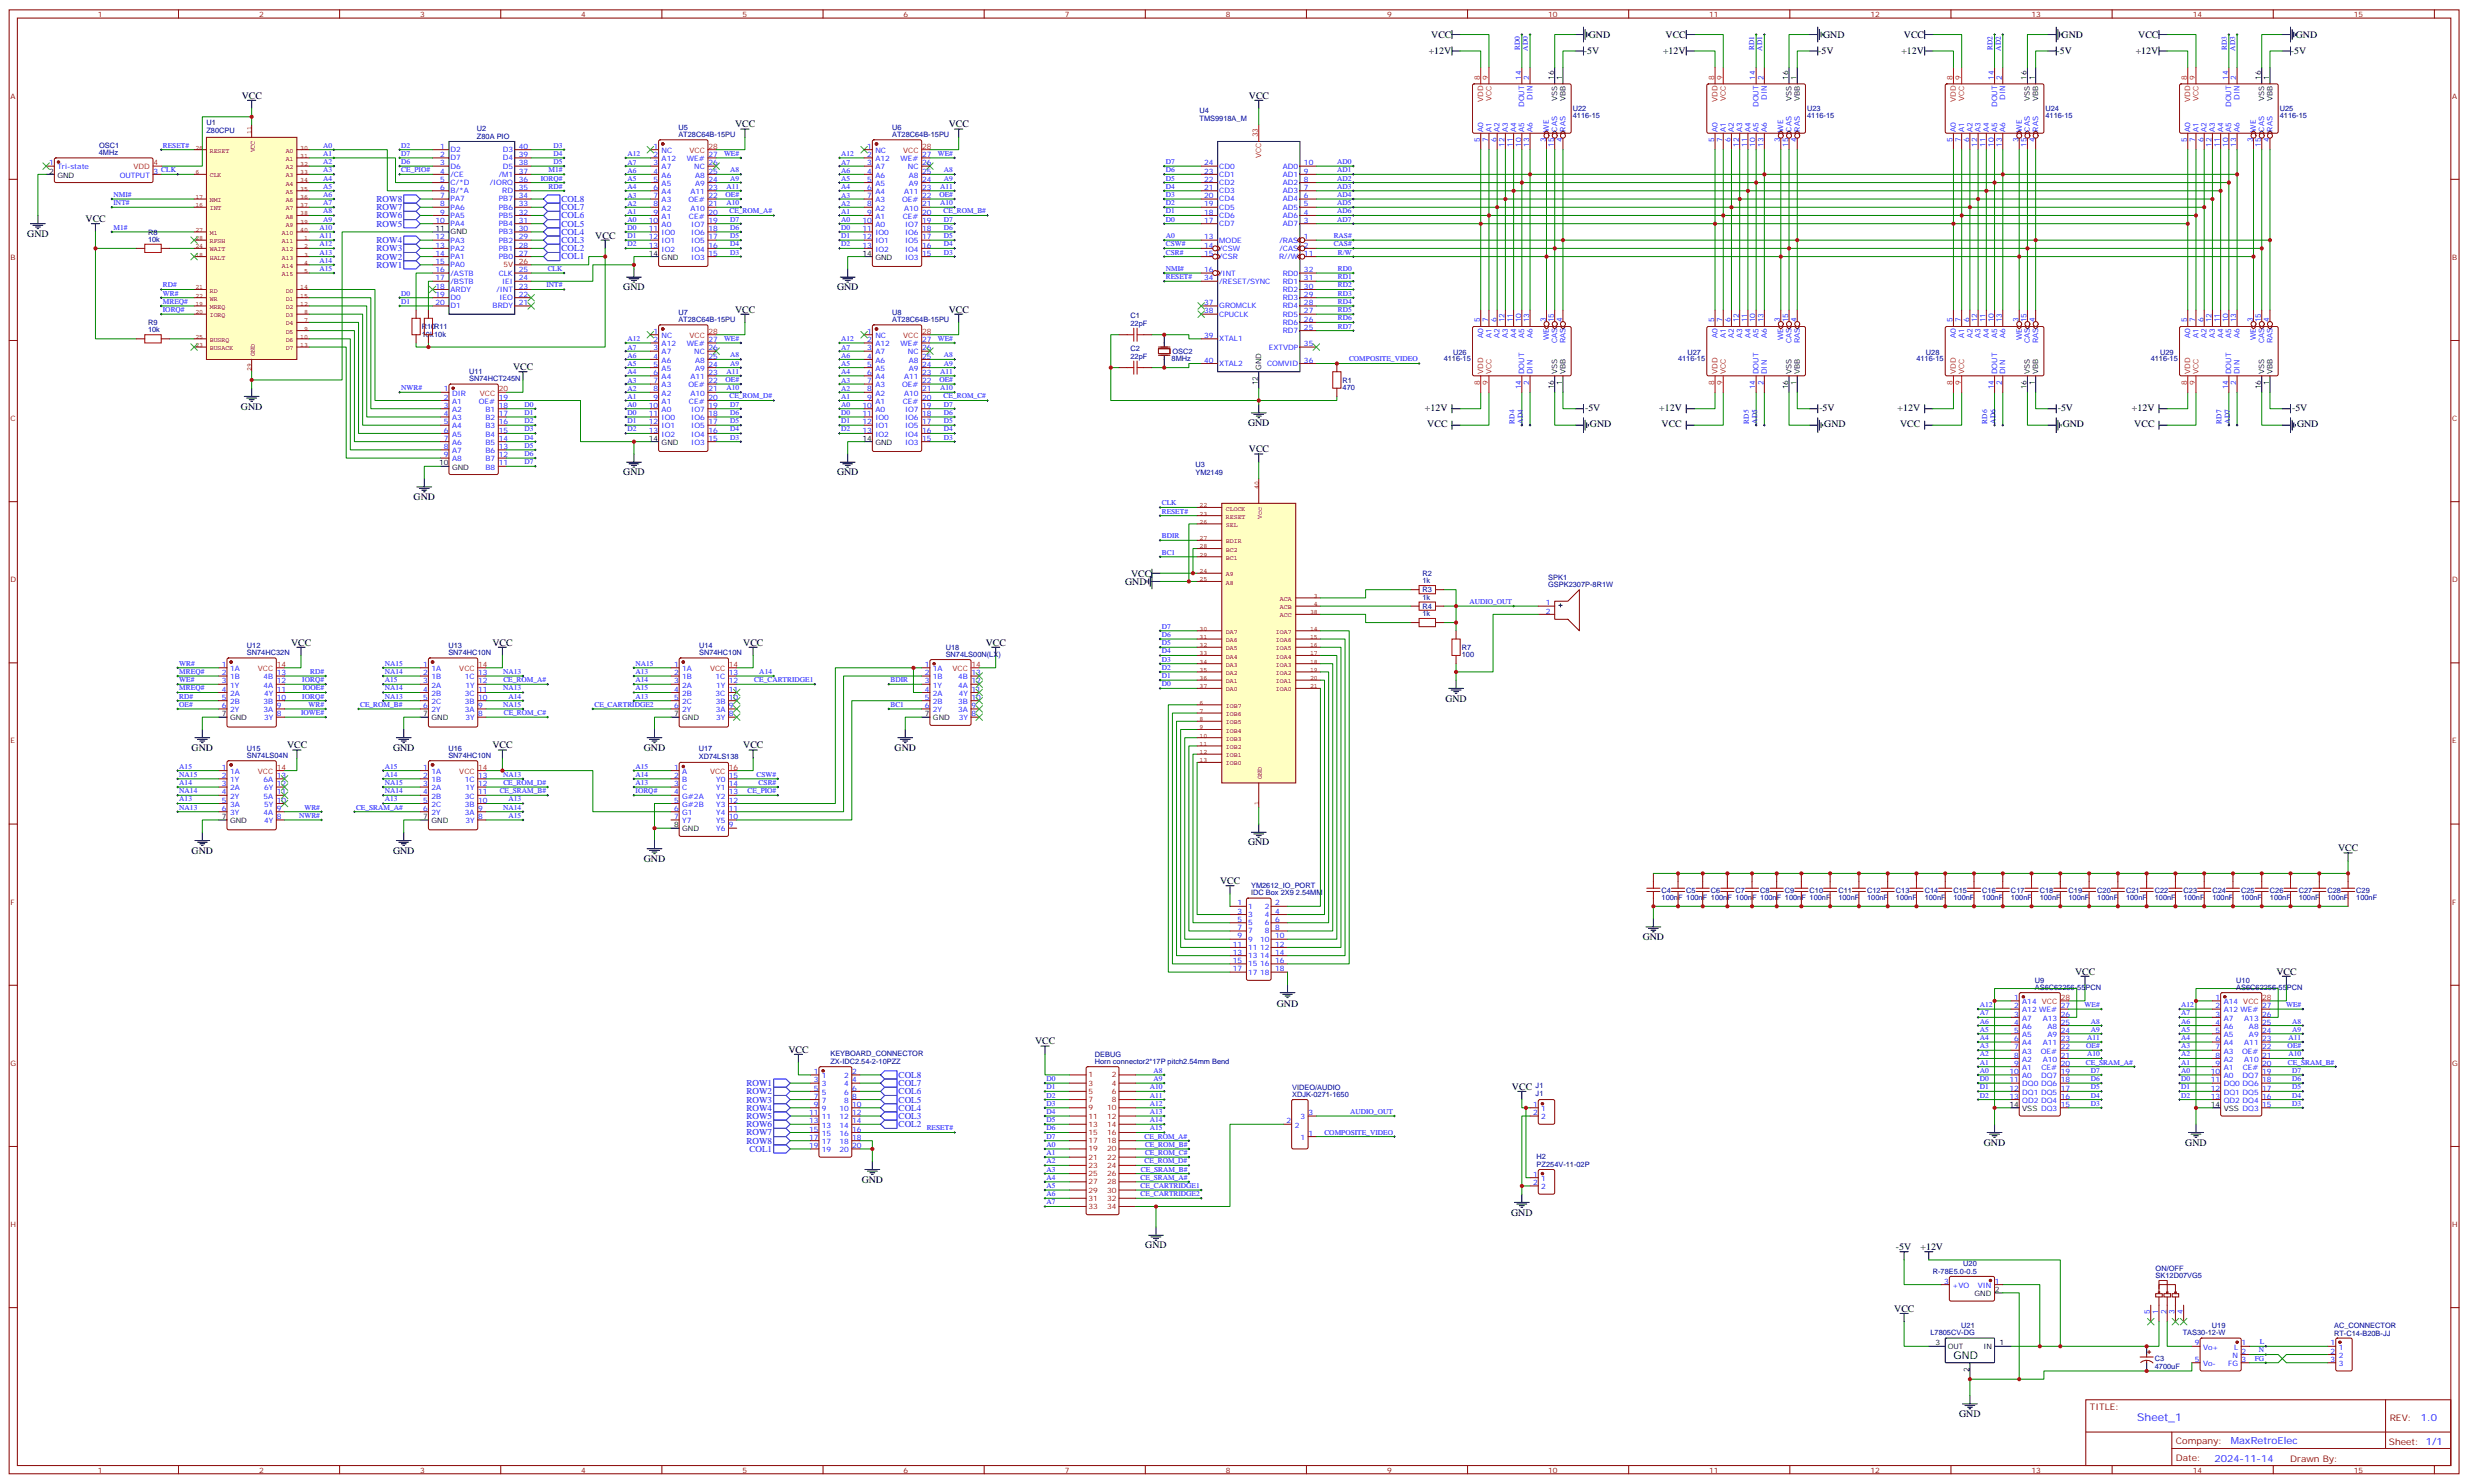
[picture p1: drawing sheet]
<svg xmlns="http://www.w3.org/2000/svg" width="1059mm" height="636mm" viewBox="0 0 1059 636" stroke-linecap="round" stroke-linejoin="round" font-family="sans-serif">
<defs><g id="words">
<text font-size="4.6" x="838.3" y="582.8">GND</text>
<text font-size="4.6" fill="#00f" x="917.1" y="609.5">Sheet_1</text>
<g font-size="4.2">
<text x="614.2" y="16.2">VCC</text>
<text x="681.8" y="16.2">GND</text>
<text x="714.7" y="16.2">VCC</text>
<text x="782.3" y="16.2">GND</text>
<text x="817" y="16.2">VCC</text>
<text x="884.6" y="16.2">GND</text>
<text x="917.5" y="16.2">VCC</text>
<text x="985.2" y="16.2">GND</text>
<text x="613.1" y="23.3">+12V</text>
<text x="679.7" y="23.3">-5V</text>
<text x="713.6" y="23.3">+12V</text>
<text x="780.2" y="23.3">-5V</text>
<text x="815.9" y="23.3">+12V</text>
<text x="882.5" y="23.3">-5V</text>
<text x="916.5" y="23.3">+12V</text>
<text x="983.1" y="23.3">-5V</text>
<text x="103.8" y="42.3">VCC</text>
<text x="535.9" y="42.3">VCC</text>
<text x="315.4" y="54.7">VCC</text>
<text x="407.1" y="54.7">VCC</text>
<text x="36.7" y="95.2">VCC</text>
<text x="11.7" y="101.6">GND</text>
<text x="255.4" y="102.3">VCC</text>
<text x="267.4" y="124.5">GND</text>
<text x="359.2" y="124.5">GND</text>
<text x="315.4" y="134.1">VCC</text>
<text x="407.1" y="134.1">VCC</text>
<text x="220.2" y="158.7">VCC</text>
<text x="103.4" y="175.7">GND</text>
<text x="611.4" y="176.2">+12V</text>
<text x="680.2" y="176.2">-5V</text>
<text x="712" y="176.2">+12V</text>
<text x="780.7" y="176.2">-5V</text>
<text x="814.3" y="176.2">+12V</text>
<text x="883" y="176.2">-5V</text>
<text x="914.8" y="176.2">+12V</text>
<text x="983.5" y="176.2">-5V</text>
<text x="535.6" y="182.7">GND</text>
<text x="612.5" y="183.3">VCC</text>
<text x="682.3" y="183.3">GND</text>
<text x="713" y="183.3">VCC</text>
<text x="782.8" y="183.3">GND</text>
<text x="815.3" y="183.3">VCC</text>
<text x="885.1" y="183.3">GND</text>
<text x="915.9" y="183.3">VCC</text>
<text x="985.7" y="183.3">GND</text>
<text x="535.9" y="194">VCC</text>
<text x="267.4" y="203.9">GND</text>
<text x="359.2" y="203.9">GND</text>
<text x="177.5" y="214.5">GND</text>
<text x="482.8" y="250.9">GND</text>
<text x="485.4" y="247.3">VCC</text>
<text x="124.9" y="276.9">VCC</text>
<text x="211.3" y="276.9">VCC</text>
<text x="318.9" y="276.9">VCC</text>
<text x="423" y="276.9">VCC</text>
<text x="620.2" y="300.9">GND</text>
<text x="82.2" y="322.1">GND</text>
<text x="123.2" y="321">VCC</text>
<text x="168.7" y="322.1">GND</text>
<text x="211.3" y="321">VCC</text>
<text x="276.3" y="322.1">GND</text>
<text x="318.9" y="321">VCC</text>
<text x="383.9" y="322.1">GND</text>
<text x="535.6" y="362.7">GND</text>
<text x="1003.3" y="365.1">VCC</text>
<text x="82.2" y="366.2">GND</text>
<text x="168.7" y="366.2">GND</text>
<text x="276.3" y="369.7">GND</text>
<text x="523.6" y="379.2">VCC</text>
<text x="704.9" y="403.2">GND</text>
<text x="890.4" y="418">VCC</text>
<text x="976.9" y="418">VCC</text>
<text x="547.9" y="431.9">GND</text>
<text x="444.2" y="448">VCC</text>
<text x="338.3" y="451.6">VCC</text>
<text x="648.8" y="467.4">VCC</text>
<text x="851.3" y="491.4">GND</text>
<text x="937.7" y="491.4">GND</text>
<text x="369.7" y="507.3">GND</text>
<text x="648.4" y="521.4">GND</text>
<text x="491.5" y="535.5">GND</text>
<text x="813.5" y="536.2">-5V</text>
<text x="824.1" y="536.2">+12V</text>
<text x="812.8" y="562.7">VCC</text>
<text x="840.7" y="607.8">GND</text>
</g>
<g font-size="4.2" fill="#00f">
<text x="1038.8" y="609.7">1.0</text>
<text x="957.2" y="619.3">MaxRetroElec</text>
<text x="950.3" y="627.1">2024-11-14</text>
</g>
<g font-size="3.9" fill="#00f">
<text x="161.6" y="86.6">ROW8</text>
<text x="241" y="86.6">COL8</text>
<text x="161.6" y="90.2">ROW7</text>
<text x="161.6" y="93.7">ROW6</text>
<text x="241" y="90.2">COL7</text>
<text x="241" y="93.7">COL6</text>
<text x="161.6" y="97.2">ROW5</text>
<text x="241" y="100.7">COL4</text>
<text x="241" y="97.2">COL5</text>
<text x="161.6" y="104.3">ROW4</text>
<text x="161.6" y="107.8">ROW3</text>
<text x="241" y="107.8">COL2</text>
<text x="241" y="104.3">COL3</text>
<text x="161.6" y="111.3">ROW2</text>
<text x="241" y="111.3">COL1</text>
<text x="161.6" y="114.9">ROW1</text>
<text x="320.4" y="465.9">ROW1</text>
<text x="385.6" y="465.9">COL7</text>
<text x="385.6" y="462.3">COL8</text>
<text x="320.4" y="469.4">ROW2</text>
<text x="320.4" y="472.9">ROW3</text>
<text x="385.6" y="472.9">COL5</text>
<text x="385.6" y="469.4">COL6</text>
<text x="320.4" y="476.4">ROW4</text>
<text x="320.4" y="480">ROW5</text>
<text x="385.6" y="480">COL3</text>
<text x="385.6" y="476.4">COL4</text>
<text x="320.4" y="483.5">ROW6</text>
<text x="385.6" y="483.5">COL2</text>
<text x="320.4" y="487">ROW7</text>
<text x="320.4" y="490.6">ROW8</text>
<text x="321.6" y="494.1">COL1</text>
</g>
<g font-size="3.9" fill="#800">
<text x="896.8" y="605">TITLE:</text>
<text x="1025.4" y="609.7">REV:</text>
<text x="933.7" y="619.2">Company:</text>
<text x="1025.1" y="619.8">Sheet: 1/1</text>
<text x="933.7" y="626.9">Date:</text>
<text x="982.7" y="627">Drawn By:</text>
</g>
<g font-size="3.2" fill="#800">
<text x="42" y="7.2">1</text>
<text x="111.2" y="7.2">2</text>
<text x="180.3" y="7.2">3</text>
<text x="249.4" y="7.2">4</text>
<text x="318.6" y="7.2">5</text>
<text x="387.7" y="7.2">6</text>
<text x="456.9" y="7.2">7</text>
<text x="526" y="7.2">8</text>
<text x="595.2" y="7.2">9</text>
<text x="664.3" y="7.2">10</text>
<text x="733.5" y="7.2">11</text>
<text x="802.6" y="7.2">12</text>
<text x="871.7" y="7.2">13</text>
<text x="940.9" y="7.2">14</text>
<text x="1010" y="7.2">15</text>
<text x="4.4" y="42.3">A</text>
<text x="1052.2" y="42.3">A</text>
<text x="4.4" y="111.5">B</text>
<text x="1052.2" y="111.5">B</text>
<text x="4.4" y="180.6">C</text>
<text x="1052.2" y="180.6">C</text>
<text x="4.4" y="249.8">D</text>
<text x="1052.2" y="249.8">D</text>
<text x="4.4" y="318.9">E</text>
<text x="1052.2" y="318.9">E</text>
<text x="4.4" y="388.1">F</text>
<text x="1052.2" y="388.1">F</text>
<text x="4.4" y="457.2">G</text>
<text x="1052.2" y="457.2">G</text>
<text x="4.4" y="526.3">H</text>
<text x="1052.2" y="526.3">H</text>
<text x="42" y="631.6">1</text>
<text x="111.2" y="631.6">2</text>
<text x="180.3" y="631.6">3</text>
<text x="249.4" y="631.6">4</text>
<text x="318.6" y="631.6">5</text>
<text x="387.7" y="631.6">6</text>
<text x="456.9" y="631.6">7</text>
<text x="526" y="631.6">8</text>
<text x="595.2" y="631.6">9</text>
<text x="664.3" y="631.6">10</text>
<text x="733.5" y="631.6">11</text>
<text x="802.6" y="631.6">12</text>
<text x="871.7" y="631.6">13</text>
<text x="940.9" y="631.6">14</text>
<text x="1010" y="631.6">15</text>
</g>
<g font-size="3.2" fill="#00f">
<text x="652.1" y="21.5" transform="rotate(-90 652.1 21.5)">RD0</text>
<text x="655.7" y="21.7" transform="rotate(-90 655.7 21.7)">AD0</text>
<text x="752.7" y="21.5" transform="rotate(-90 752.7 21.5)">RD1</text>
<text x="756.2" y="21.7" transform="rotate(-90 756.2 21.7)">AD1</text>
<text x="855" y="21.5" transform="rotate(-90 855 21.5)">RD2</text>
<text x="858.5" y="21.7" transform="rotate(-90 858.5 21.7)">AD2</text>
<text x="955.5" y="21.5" transform="rotate(-90 955.5 21.5)">RD3</text>
<text x="959.1" y="21.7" transform="rotate(-90 959.1 21.7)">AD3</text>
<text x="652.7" y="34.2" transform="rotate(-90 652.7 34.2)">14</text>
<text x="656.2" y="34.2" transform="rotate(-90 656.2 34.2)">2</text>
<text x="753.2" y="34.2" transform="rotate(-90 753.2 34.2)">14</text>
<text x="756.7" y="34.2" transform="rotate(-90 756.7 34.2)">2</text>
<text x="855.5" y="34.2" transform="rotate(-90 855.5 34.2)">14</text>
<text x="859" y="34.2" transform="rotate(-90 859 34.2)">2</text>
<text x="956.1" y="34.2" transform="rotate(-90 956.1 34.2)">14</text>
<text x="959.6" y="34.2" transform="rotate(-90 959.6 34.2)">2</text>
<text x="654.1" y="45.9" transform="rotate(-90 654.1 45.9)">DOUT</text>
<text x="657.6" y="42.8" transform="rotate(-90 657.6 42.8)">DIN</text>
<text x="754.6" y="45.9" transform="rotate(-90 754.6 45.9)">DOUT</text>
<text x="758.2" y="42.8" transform="rotate(-90 758.2 42.8)">DIN</text>
<text x="856.9" y="45.9" transform="rotate(-90 856.9 45.9)">DOUT</text>
<text x="860.5" y="42.8" transform="rotate(-90 860.5 42.8)">DIN</text>
<text x="957.5" y="45.9" transform="rotate(-90 957.5 45.9)">DOUT</text>
<text x="961" y="42.8" transform="rotate(-90 961 42.8)">DIN</text>
<text x="636.4" y="56.4" transform="rotate(-90 636.4 56.4)">A0</text>
<text x="640" y="56.4" transform="rotate(-90 640 56.4)">A1</text>
<text x="643.5" y="56.4" transform="rotate(-90 643.5 56.4)">A2</text>
<text x="647" y="56.4" transform="rotate(-90 647 56.4)">A3</text>
<text x="650.6" y="56.4" transform="rotate(-90 650.6 56.4)">A4</text>
<text x="654.1" y="56.4" transform="rotate(-90 654.1 56.4)">A5</text>
<text x="657.6" y="56.4" transform="rotate(-90 657.6 56.4)">A6</text>
<text x="664.7" y="56.4" transform="rotate(-90 664.7 56.4)">WE</text>
<text x="668.2" y="56.4" transform="rotate(-90 668.2 56.4)">CAS</text>
<text x="671.7" y="56.4" transform="rotate(-90 671.7 56.4)">RAS</text>
<text x="737" y="56.4" transform="rotate(-90 737 56.4)">A0</text>
<text x="740.5" y="56.4" transform="rotate(-90 740.5 56.4)">A1</text>
<text x="744" y="56.4" transform="rotate(-90 744 56.4)">A2</text>
<text x="747.6" y="56.4" transform="rotate(-90 747.6 56.4)">A3</text>
<text x="751.1" y="56.4" transform="rotate(-90 751.1 56.4)">A4</text>
<text x="754.6" y="56.4" transform="rotate(-90 754.6 56.4)">A5</text>
<text x="758.2" y="56.4" transform="rotate(-90 758.2 56.4)">A6</text>
<text x="765.2" y="56.4" transform="rotate(-90 765.2 56.4)">WE</text>
<text x="768.7" y="56.4" transform="rotate(-90 768.7 56.4)">CAS</text>
<text x="772.3" y="56.4" transform="rotate(-90 772.3 56.4)">RAS</text>
<text x="839.3" y="56.4" transform="rotate(-90 839.3 56.4)">A0</text>
<text x="842.8" y="56.4" transform="rotate(-90 842.8 56.4)">A1</text>
<text x="846.3" y="56.4" transform="rotate(-90 846.3 56.4)">A2</text>
<text x="849.9" y="56.4" transform="rotate(-90 849.9 56.4)">A3</text>
<text x="853.4" y="56.4" transform="rotate(-90 853.4 56.4)">A4</text>
<text x="856.9" y="56.4" transform="rotate(-90 856.9 56.4)">A5</text>
<text x="860.5" y="56.4" transform="rotate(-90 860.5 56.4)">A6</text>
<text x="867.5" y="56.4" transform="rotate(-90 867.5 56.4)">WE</text>
<text x="871" y="56.4" transform="rotate(-90 871 56.4)">CAS</text>
<text x="874.6" y="56.4" transform="rotate(-90 874.6 56.4)">RAS</text>
<text x="939.8" y="56.4" transform="rotate(-90 939.8 56.4)">A0</text>
<text x="943.4" y="56.4" transform="rotate(-90 943.4 56.4)">A1</text>
<text x="946.9" y="56.4" transform="rotate(-90 946.9 56.4)">A2</text>
<text x="950.4" y="56.4" transform="rotate(-90 950.4 56.4)">A3</text>
<text x="953.9" y="56.4" transform="rotate(-90 953.9 56.4)">A4</text>
<text x="957.5" y="56.4" transform="rotate(-90 957.5 56.4)">A5</text>
<text x="961" y="56.4" transform="rotate(-90 961 56.4)">A6</text>
<text x="968.1" y="56.4" transform="rotate(-90 968.1 56.4)">WE</text>
<text x="971.6" y="56.4" transform="rotate(-90 971.6 56.4)">CAS</text>
<text x="975.1" y="56.4" transform="rotate(-90 975.1 56.4)">RAS</text>
<text x="69.9" y="63.3">RESET#</text>
<text x="138.7" y="63.3">A0</text>
<text x="172.2" y="63.3">D2</text>
<text x="188.9" y="63.9">1</text>
<text x="193.4" y="65.3">D2</text>
<text x="215.7" y="65.3">D3</text>
<text x="222.6" y="63.9">40</text>
<text x="237.5" y="63.3">D3</text>
<text x="280.4" y="63.9">1</text>
<text x="283.9" y="65.6">NC</text>
<text x="372.1" y="63.9">1</text>
<text x="375.6" y="65.6">NC</text>
<text x="635" y="60.9" transform="rotate(-90 635 60.9)">5</text>
<text x="638.6" y="60.9" transform="rotate(-90 638.6 60.9)">7</text>
<text x="642.1" y="60.9" transform="rotate(-90 642.1 60.9)">6</text>
<text x="645.6" y="62.9" transform="rotate(-90 645.6 62.9)">12</text>
<text x="649.1" y="62.9" transform="rotate(-90 649.1 62.9)">11</text>
<text x="652.7" y="62.9" transform="rotate(-90 652.7 62.9)">10</text>
<text x="656.2" y="62.9" transform="rotate(-90 656.2 62.9)">13</text>
<text x="663.3" y="60.9" transform="rotate(-90 663.3 60.9)">3</text>
<text x="666.8" y="62.9" transform="rotate(-90 666.8 62.9)">15</text>
<text x="670.3" y="60.9" transform="rotate(-90 670.3 60.9)">4</text>
<text x="735.6" y="60.9" transform="rotate(-90 735.6 60.9)">5</text>
<text x="739.1" y="60.9" transform="rotate(-90 739.1 60.9)">7</text>
<text x="742.6" y="60.9" transform="rotate(-90 742.6 60.9)">6</text>
<text x="746.2" y="62.9" transform="rotate(-90 746.2 62.9)">12</text>
<text x="749.7" y="62.9" transform="rotate(-90 749.7 62.9)">11</text>
<text x="753.2" y="62.9" transform="rotate(-90 753.2 62.9)">10</text>
<text x="756.7" y="62.9" transform="rotate(-90 756.7 62.9)">13</text>
<text x="763.8" y="60.9" transform="rotate(-90 763.8 60.9)">3</text>
<text x="767.3" y="62.9" transform="rotate(-90 767.3 62.9)">15</text>
<text x="770.9" y="60.9" transform="rotate(-90 770.9 60.9)">4</text>
<text x="837.9" y="60.9" transform="rotate(-90 837.9 60.9)">5</text>
<text x="841.4" y="60.9" transform="rotate(-90 841.4 60.9)">7</text>
<text x="844.9" y="60.9" transform="rotate(-90 844.9 60.9)">6</text>
<text x="848.5" y="62.9" transform="rotate(-90 848.5 62.9)">12</text>
<text x="852" y="62.9" transform="rotate(-90 852 62.9)">11</text>
<text x="855.5" y="62.9" transform="rotate(-90 855.5 62.9)">10</text>
<text x="859" y="62.9" transform="rotate(-90 859 62.9)">13</text>
<text x="866.1" y="60.9" transform="rotate(-90 866.1 60.9)">3</text>
<text x="869.6" y="62.9" transform="rotate(-90 869.6 62.9)">15</text>
<text x="873.2" y="60.9" transform="rotate(-90 873.2 60.9)">4</text>
<text x="938.4" y="60.9" transform="rotate(-90 938.4 60.9)">5</text>
<text x="942" y="60.9" transform="rotate(-90 942 60.9)">7</text>
<text x="945.5" y="60.9" transform="rotate(-90 945.5 60.9)">6</text>
<text x="949" y="62.9" transform="rotate(-90 949 62.9)">12</text>
<text x="952.5" y="62.9" transform="rotate(-90 952.5 62.9)">11</text>
<text x="956.1" y="62.9" transform="rotate(-90 956.1 62.9)">10</text>
<text x="959.6" y="62.9" transform="rotate(-90 959.6 62.9)">13</text>
<text x="966.6" y="60.9" transform="rotate(-90 966.6 60.9)">3</text>
<text x="970.2" y="62.9" transform="rotate(-90 970.2 62.9)">15</text>
<text x="973.7" y="60.9" transform="rotate(-90 973.7 60.9)">4</text>
<text x="21.1" y="70.9">1</text>
<text x="138.7" y="66.9">A1</text>
<text x="138.7" y="70.4">A2</text>
<text x="172.2" y="66.9">D7</text>
<text x="172.2" y="70.4">D6</text>
<text x="188.9" y="67.4">2</text>
<text x="188.9" y="70.9">3</text>
<text x="193.4" y="68.8">D7</text>
<text x="215.7" y="68.8">D4</text>
<text x="222.6" y="70.9">38</text>
<text x="222.6" y="67.4">39</text>
<text x="237.5" y="66.9">D4</text>
<text x="237.5" y="70.4">D5</text>
<text x="269.2" y="70.6">A7</text>
<text x="269.2" y="66.9">A12</text>
<text x="280.4" y="67.4">2</text>
<text x="280.4" y="70.9">3</text>
<text x="283.9" y="69.1">A12</text>
<text x="294.7" y="69.1">WE#</text>
<text x="304" y="70.9">26</text>
<text x="304" y="67.4">27</text>
<text x="310.7" y="66.9">WE#</text>
<text x="360.9" y="70.6">A7</text>
<text x="360.9" y="66.9">A12</text>
<text x="372.1" y="67.4">2</text>
<text x="372.1" y="70.9">3</text>
<text x="375.6" y="69.1">A12</text>
<text x="386.5" y="69.1">WE#</text>
<text x="395.7" y="70.9">26</text>
<text x="395.7" y="67.4">27</text>
<text x="402.4" y="66.9">WE#</text>
<text x="500.3" y="70.4">D7</text>
<text x="516.7" y="70.9">24</text>
<text x="559.5" y="70.9">10</text>
<text x="573.8" y="70.4">AD0</text>
<text x="24.6" y="72.7">Tri-state</text>
<text x="51.4" y="76.2">OUTPUT</text>
<text x="65.8" y="74.4">3 CLK</text>
<text x="138.7" y="73.9">A3</text>
<text x="138.7" y="77.4">A4</text>
<text x="172.2" y="73.9">CE_PIO#</text>
<text x="188.9" y="74.4">4</text>
<text x="188.9" y="78">5</text>
<text x="193.4" y="72.3">D6</text>
<text x="193.4" y="75.8">/CE</text>
<text x="214" y="75.8">/M1</text>
<text x="215.7" y="72.3">D5</text>
<text x="222.6" y="78">36</text>
<text x="222.6" y="74.4">37</text>
<text x="232" y="77.4">IORQ#</text>
<text x="235.3" y="73.9">M1#</text>
<text x="269.2" y="74.2">A6</text>
<text x="269.2" y="77.7">A5</text>
<text x="280.4" y="74.4">4</text>
<text x="280.4" y="78">5</text>
<text x="283.9" y="72.7">A7</text>
<text x="283.9" y="76.2">A6</text>
<text x="297.9" y="72.7">NC</text>
<text x="298.3" y="76.2">A8</text>
<text x="304" y="78">24</text>
<text x="304" y="74.4">25</text>
<text x="313.3" y="77.4">A9</text>
<text x="313.3" y="73.9">A8</text>
<text x="360.9" y="77.7">A5</text>
<text x="360.9" y="74.2">A6</text>
<text x="372.1" y="74.4">4</text>
<text x="372.1" y="78">5</text>
<text x="375.6" y="72.7">A7</text>
<text x="375.6" y="76.2">A6</text>
<text x="389.6" y="72.7">NC</text>
<text x="390" y="76.2">A8</text>
<text x="395.7" y="78">24</text>
<text x="395.7" y="74.4">25</text>
<text x="405" y="73.9">A8</text>
<text x="405" y="77.4">A9</text>
<text x="500.3" y="73.9">D6</text>
<text x="500.3" y="77.4">D5</text>
<text x="516.7" y="78">22</text>
<text x="516.7" y="74.4">23</text>
<text x="523.2" y="75.8">CD1</text>
<text x="523.2" y="72.3">CD0</text>
<text x="550.4" y="75.8">AD1</text>
<text x="550.4" y="72.3">AD0</text>
<text x="559.5" y="78">8</text>
<text x="559.5" y="74.4">9</text>
<text x="573.8" y="73.9">AD1</text>
<text x="573.8" y="77.4">AD2</text>
<text x="138.7" y="81">A5</text>
<text x="188.9" y="81.5">6</text>
<text x="193.4" y="79.4">C/*D</text>
<text x="193.4" y="82.9">B/*A</text>
<text x="210.2" y="79.4">/IORQ</text>
<text x="215.5" y="82.9">RD</text>
<text x="222.6" y="81.5">35</text>
<text x="235.4" y="81">RD#</text>
<text x="269.2" y="81.2">A4</text>
<text x="280.4" y="81.5">6</text>
<text x="283.9" y="79.7">A5</text>
<text x="283.9" y="83.3">A4</text>
<text x="296.3" y="83.3">A11</text>
<text x="298.3" y="79.7">A9</text>
<text x="304" y="81.5">23</text>
<text x="311.7" y="81">A11</text>
<text x="360.9" y="81.2">A4</text>
<text x="372.1" y="81.5">6</text>
<text x="375.6" y="79.7">A5</text>
<text x="375.6" y="83.3">A4</text>
<text x="388" y="83.3">A11</text>
<text x="390" y="79.7">A9</text>
<text x="395.7" y="81.5">23</text>
<text x="403.4" y="81">A11</text>
<text x="500.3" y="81">D4</text>
<text x="516.7" y="81.5">21</text>
<text x="523.2" y="82.9">CD3</text>
<text x="523.2" y="79.4">CD2</text>
<text x="550.4" y="82.9">AD3</text>
<text x="550.4" y="79.4">AD2</text>
<text x="559.5" y="81.5">7</text>
<text x="573.8" y="81">AD3</text>
<text x="48.7" y="84.5">NMI#</text>
<text x="48.7" y="88">INT#</text>
<text x="138.7" y="84.5">A6</text>
<text x="138.7" y="88">A7</text>
<text x="188.9" y="85">7</text>
<text x="188.9" y="88.5">8</text>
<text x="193.4" y="86.4">PA7</text>
<text x="193.4" y="90">PA6</text>
<text x="214.1" y="90">PB6</text>
<text x="214.1" y="86.4">PB7</text>
<text x="222.6" y="88.5">33</text>
<text x="222.6" y="85">34</text>
<text x="269.2" y="84.7">A3</text>
<text x="269.2" y="88.3">A2</text>
<text x="280.4" y="85">7</text>
<text x="280.4" y="88.5">8</text>
<text x="283.9" y="86.8">A3</text>
<text x="295.4" y="86.8">OE#</text>
<text x="304" y="88.5">21</text>
<text x="304" y="85">22</text>
<text x="311.4" y="84.5">OE#</text>
<text x="311.7" y="88">A10</text>
<text x="360.9" y="88.3">A2</text>
<text x="360.9" y="84.7">A3</text>
<text x="372.1" y="85">7</text>
<text x="372.1" y="88.5">8</text>
<text x="375.6" y="86.8">A3</text>
<text x="387.1" y="86.8">OE#</text>
<text x="395.7" y="88.5">21</text>
<text x="395.7" y="85">22</text>
<text x="403.1" y="84.5">OE#</text>
<text x="403.4" y="88">A10</text>
<text x="500.3" y="84.5">D3</text>
<text x="500.3" y="88">D2</text>
<text x="516.7" y="88.5">19</text>
<text x="516.7" y="85">20</text>
<text x="523.2" y="90">CD5</text>
<text x="523.2" y="86.4">CD4</text>
<text x="550.4" y="90">AD5</text>
<text x="550.4" y="86.4">AD4</text>
<text x="559.5" y="88.5">5</text>
<text x="559.5" y="85">6</text>
<text x="573.8" y="84.5">AD4</text>
<text x="573.8" y="88">AD5</text>
<text x="138.7" y="91.5">A8</text>
<text x="138.7" y="95.1">A9</text>
<text x="186.9" y="95.6">10</text>
<text x="188.9" y="92.1">9</text>
<text x="193.4" y="93.5">PA5</text>
<text x="214.1" y="93.5">PB5</text>
<text x="222.6" y="95.6">31</text>
<text x="222.6" y="92.1">32</text>
<text x="269.2" y="91.8">A1</text>
<text x="269.2" y="95.3">A0</text>
<text x="278.4" y="95.6">10</text>
<text x="280.4" y="92.1">9</text>
<text x="283.9" y="90.3">A2</text>
<text x="283.9" y="93.8">A1</text>
<text x="295.7" y="93.8">CE#</text>
<text x="296.3" y="90.3">A10</text>
<text x="304" y="95.6">19</text>
<text x="304" y="92.1">20</text>
<text x="313" y="91.5">CE_ROM_A#</text>
<text x="313.3" y="95.1">D7</text>
<text x="360.9" y="95.3">A0</text>
<text x="360.9" y="91.8">A1</text>
<text x="370.1" y="95.6">10</text>
<text x="372.1" y="92.1">9</text>
<text x="375.6" y="90.3">A2</text>
<text x="375.6" y="93.8">A1</text>
<text x="387.4" y="93.8">CE#</text>
<text x="388" y="90.3">A10</text>
<text x="395.7" y="95.6">19</text>
<text x="395.7" y="92.1">20</text>
<text x="404.9" y="91.5">CE_ROM_B#</text>
<text x="405" y="95.1">D7</text>
<text x="500.3" y="91.5">D1</text>
<text x="500.3" y="95.1">D0</text>
<text x="516.7" y="95.6">17</text>
<text x="516.7" y="92.1">18</text>
<text x="523.2" y="93.5">CD6</text>
<text x="550.4" y="93.5">AD6</text>
<text x="559.5" y="95.6">3</text>
<text x="559.5" y="92.1">4</text>
<text x="573.8" y="91.5">AD6</text>
<text x="573.8" y="95.1">AD7</text>
<text x="48.7" y="98.6">M1#</text>
<text x="137.1" y="98.6">A10</text>
<text x="193.4" y="97">PA4</text>
<text x="214.1" y="100.5">PB3</text>
<text x="214.1" y="97">PB4</text>
<text x="222.6" y="99.1">30</text>
<text x="269.2" y="98.6">D0</text>
<text x="278.4" y="99.1">11</text>
<text x="283.9" y="97.4">A0</text>
<text x="283.9" y="100.9">IO0</text>
<text x="296.6" y="100.9">IO6</text>
<text x="296.6" y="97.4">IO7</text>
<text x="304" y="99.1">18</text>
<text x="313.3" y="98.6">D6</text>
<text x="360.9" y="98.6">D0</text>
<text x="370.1" y="99.1">11</text>
<text x="375.6" y="97.4">A0</text>
<text x="375.6" y="100.9">IO0</text>
<text x="388.3" y="100.9">IO6</text>
<text x="388.3" y="97.4">IO7</text>
<text x="395.7" y="99.1">18</text>
<text x="405" y="98.6">D6</text>
<text x="523.2" y="97">CD7</text>
<text x="550.4" y="97">AD7</text>
<text x="137.1" y="102.1">A11</text>
<text x="137.1" y="105.7">A12</text>
<text x="186.9" y="102.7">12</text>
<text x="186.9" y="106.2">13</text>
<text x="193.4" y="104.1">PA3</text>
<text x="193.4" y="107.6">PA2</text>
<text x="214.1" y="104.1">PB2</text>
<text x="214.1" y="107.6">PB1</text>
<text x="222.6" y="102.7">29</text>
<text x="222.6" y="106.2">28</text>
<text x="269.2" y="102.1">D1</text>
<text x="269.2" y="105.7">D2</text>
<text x="278.4" y="102.7">12</text>
<text x="278.4" y="106.2">13</text>
<text x="283.9" y="104.4">IO1</text>
<text x="283.9" y="107.9">IO2</text>
<text x="296.6" y="107.9">IO4</text>
<text x="296.6" y="104.4">IO5</text>
<text x="304" y="106.2">16</text>
<text x="304" y="102.7">17</text>
<text x="313.3" y="105.7">D4</text>
<text x="313.3" y="102.1">D5</text>
<text x="360.9" y="105.7">D2</text>
<text x="360.9" y="102.1">D1</text>
<text x="370.1" y="102.7">12</text>
<text x="370.1" y="106.2">13</text>
<text x="375.6" y="104.4">IO1</text>
<text x="375.6" y="107.9">IO2</text>
<text x="388.3" y="107.9">IO4</text>
<text x="388.3" y="104.4">IO5</text>
<text x="395.7" y="106.2">16</text>
<text x="395.7" y="102.7">17</text>
<text x="405" y="102.1">D5</text>
<text x="405" y="105.7">D4</text>
<text x="500.3" y="102.1">A0</text>
<text x="500.3" y="105.7">CSW#</text>
<text x="516.7" y="102.7">13</text>
<text x="516.7" y="106.2">14</text>
<text x="523.2" y="104.1">MODE</text>
<text x="523.2" y="107.6">/CSW</text>
<text x="549.1" y="107.6">/CAS</text>
<text x="549.1" y="104.1">/RAS</text>
<text x="559.5" y="102.7">1</text>
<text x="559.5" y="106.2">2</text>
<text x="572.3" y="102.1">RAS#</text>
<text x="572.3" y="105.7">CAS#</text>
<text x="137.1" y="109.2">A13</text>
<text x="137.1" y="112.7">A14</text>
<text x="186.9" y="109.7">14</text>
<text x="186.9" y="113.2">15</text>
<text x="193.4" y="111.1">PA1</text>
<text x="214.1" y="111.1">PB0</text>
<text x="222.6" y="109.7">27</text>
<text x="296.6" y="111.5">IO3</text>
<text x="304" y="109.7">15</text>
<text x="313.3" y="109.2">D3</text>
<text x="388.3" y="111.5">IO3</text>
<text x="395.7" y="109.7">15</text>
<text x="405" y="109.2">D3</text>
<text x="500.3" y="109.2">CSR#</text>
<text x="516.7" y="109.7">15</text>
<text x="523.2" y="111.1">/CSR</text>
<text x="548.8" y="111.1">R//W</text>
<text x="559.5" y="109.7">11</text>
<text x="574" y="109.2">R/W</text>
<text x="137.1" y="116.2">A15</text>
<text x="186.9" y="116.8">16</text>
<text x="193.4" y="114.7">PA0</text>
<text x="193.4" y="118.2">/ASTB</text>
<text x="214" y="118.2">CLK</text>
<text x="222.6" y="116.8">25</text>
<text x="235" y="116.2">CLK</text>
<text x="500.3" y="116.2">NMI#</text>
<text x="500.3" y="119.8">RESET#</text>
<text x="516.7" y="116.8">16</text>
<text x="523.2" y="118.2">/INT</text>
<text x="550.4" y="118.2">RD0</text>
<text x="559.5" y="116.8">32</text>
<text x="574" y="116.2">RD0</text>
<text x="574" y="119.8">RD1</text>
<text x="69.9" y="123.3">RD#</text>
<text x="186.9" y="120.3">17</text>
<text x="186.9" y="123.8">18</text>
<text x="193.4" y="121.7">/BSTB</text>
<text x="193.4" y="125.2">ARDY</text>
<text x="213.1" y="125.2">/INT</text>
<text x="215.5" y="121.7">IEI</text>
<text x="222.6" y="123.8">23</text>
<text x="222.6" y="120.3">24</text>
<text x="234.5" y="123.3">INT#</text>
<text x="516.7" y="120.3">34</text>
<text x="523.2" y="121.7">/RESET/SYNC</text>
<text x="550.4" y="125.2">RD2</text>
<text x="550.4" y="121.7">RD1</text>
<text x="559.5" y="123.8">30</text>
<text x="559.5" y="120.3">31</text>
<text x="574" y="123.3">RD2</text>
<text x="69.9" y="126.8">WR#</text>
<text x="69.9" y="130.4">MREQ#</text>
<text x="172.2" y="126.8">D0</text>
<text x="172.2" y="130.4">D1</text>
<text x="186.9" y="127.4">19</text>
<text x="186.9" y="130.9">20</text>
<text x="193.4" y="128.8">D0</text>
<text x="214.3" y="128.8">IEO</text>
<text x="222.6" y="130.9">21</text>
<text x="222.6" y="127.4">22</text>
<text x="516.7" y="130.9">37</text>
<text x="550.4" y="128.8">RD3</text>
<text x="559.5" y="130.9">28</text>
<text x="559.5" y="127.4">29</text>
<text x="574" y="126.8">RD3</text>
<text x="574" y="130.4">RD4</text>
<text x="69.9" y="133.9">IORQ#</text>
<text x="193.4" y="132.3">D1</text>
<text x="211.4" y="132.3">BRDY</text>
<text x="516.7" y="134.4">38</text>
<text x="523.2" y="132.3">GROMCLK</text>
<text x="523.2" y="135.8">CPUCLK</text>
<text x="550.4" y="135.8">RD5</text>
<text x="550.4" y="132.3">RD4</text>
<text x="559.5" y="137.9">26</text>
<text x="559.5" y="134.4">27</text>
<text x="574" y="133.9">RD5</text>
<text x="574" y="137.4">RD6</text>
<text x="280.4" y="143.2">1</text>
<text x="372.1" y="143.2">1</text>
<text x="550.4" y="142.9">RD7</text>
<text x="550.4" y="139.3">RD6</text>
<text x="559.5" y="141.5">25</text>
<text x="574" y="140.9">RD7</text>
<text x="635" y="138.3" transform="rotate(-90 635 138.3)">5</text>
<text x="638.6" y="138.3" transform="rotate(-90 638.6 138.3)">7</text>
<text x="642.1" y="138.3" transform="rotate(-90 642.1 138.3)">6</text>
<text x="645.6" y="138.3" transform="rotate(-90 645.6 138.3)">12</text>
<text x="649.1" y="138.3" transform="rotate(-90 649.1 138.3)">11</text>
<text x="652.7" y="138.3" transform="rotate(-90 652.7 138.3)">10</text>
<text x="656.2" y="138.3" transform="rotate(-90 656.2 138.3)">13</text>
<text x="663.3" y="138.3" transform="rotate(-90 663.3 138.3)">3</text>
<text x="666.8" y="138.3" transform="rotate(-90 666.8 138.3)">15</text>
<text x="670.3" y="138.3" transform="rotate(-90 670.3 138.3)">4</text>
<text x="735.6" y="138.3" transform="rotate(-90 735.6 138.3)">5</text>
<text x="739.1" y="138.3" transform="rotate(-90 739.1 138.3)">7</text>
<text x="742.6" y="138.3" transform="rotate(-90 742.6 138.3)">6</text>
<text x="746.2" y="138.3" transform="rotate(-90 746.2 138.3)">12</text>
<text x="749.7" y="138.3" transform="rotate(-90 749.7 138.3)">11</text>
<text x="753.2" y="138.3" transform="rotate(-90 753.2 138.3)">10</text>
<text x="756.7" y="138.3" transform="rotate(-90 756.7 138.3)">13</text>
<text x="763.8" y="138.3" transform="rotate(-90 763.8 138.3)">3</text>
<text x="767.3" y="138.3" transform="rotate(-90 767.3 138.3)">15</text>
<text x="770.9" y="138.3" transform="rotate(-90 770.9 138.3)">4</text>
<text x="837.9" y="138.3" transform="rotate(-90 837.9 138.3)">5</text>
<text x="841.4" y="138.3" transform="rotate(-90 841.4 138.3)">7</text>
<text x="844.9" y="138.3" transform="rotate(-90 844.9 138.3)">6</text>
<text x="848.5" y="138.3" transform="rotate(-90 848.5 138.3)">12</text>
<text x="852" y="138.3" transform="rotate(-90 852 138.3)">11</text>
<text x="855.5" y="138.3" transform="rotate(-90 855.5 138.3)">10</text>
<text x="859" y="138.3" transform="rotate(-90 859 138.3)">13</text>
<text x="866.1" y="138.3" transform="rotate(-90 866.1 138.3)">3</text>
<text x="869.6" y="138.3" transform="rotate(-90 869.6 138.3)">15</text>
<text x="873.2" y="138.3" transform="rotate(-90 873.2 138.3)">4</text>
<text x="938.4" y="138.3" transform="rotate(-90 938.4 138.3)">5</text>
<text x="942" y="138.3" transform="rotate(-90 942 138.3)">7</text>
<text x="945.5" y="138.3" transform="rotate(-90 945.5 138.3)">6</text>
<text x="949" y="138.3" transform="rotate(-90 949 138.3)">12</text>
<text x="952.5" y="138.3" transform="rotate(-90 952.5 138.3)">11</text>
<text x="956.1" y="138.3" transform="rotate(-90 956.1 138.3)">10</text>
<text x="959.6" y="138.3" transform="rotate(-90 959.6 138.3)">13</text>
<text x="966.6" y="138.3" transform="rotate(-90 966.6 138.3)">3</text>
<text x="970.2" y="138.3" transform="rotate(-90 970.2 138.3)">15</text>
<text x="973.7" y="138.3" transform="rotate(-90 973.7 138.3)">4</text>
<text x="269.2" y="150">A7</text>
<text x="269.2" y="146.2">A12</text>
<text x="280.4" y="146.8">2</text>
<text x="283.9" y="145">NC</text>
<text x="283.9" y="148.5">A12</text>
<text x="294.7" y="148.5">WE#</text>
<text x="304" y="146.8">27</text>
<text x="310.7" y="146.2">WE#</text>
<text x="360.9" y="150">A7</text>
<text x="360.9" y="146.2">A12</text>
<text x="372.1" y="146.8">2</text>
<text x="375.6" y="145">NC</text>
<text x="375.6" y="148.5">A12</text>
<text x="386.5" y="148.5">WE#</text>
<text x="395.7" y="146.8">27</text>
<text x="402.4" y="146.2">WE#</text>
<text x="516.7" y="145">39</text>
<text x="523.2" y="146.4">XTAL1</text>
<text x="544.4" y="149.9">EXTVDP</text>
<text x="559.5" y="148.5">35</text>
<text x="636.4" y="144.9" transform="rotate(-90 636.4 144.9)">A0</text>
<text x="640" y="144.9" transform="rotate(-90 640 144.9)">A1</text>
<text x="643.5" y="144.9" transform="rotate(-90 643.5 144.9)">A2</text>
<text x="647" y="144.9" transform="rotate(-90 647 144.9)">A3</text>
<text x="650.6" y="144.9" transform="rotate(-90 650.6 144.9)">A4</text>
<text x="654.1" y="144.9" transform="rotate(-90 654.1 144.9)">A5</text>
<text x="657.6" y="144.9" transform="rotate(-90 657.6 144.9)">A6</text>
<text x="664.7" y="145.9" transform="rotate(-90 664.7 145.9)">WE</text>
<text x="668.2" y="147.3" transform="rotate(-90 668.2 147.3)">CAS</text>
<text x="671.7" y="147.3" transform="rotate(-90 671.7 147.3)">RAS</text>
<text x="737" y="144.9" transform="rotate(-90 737 144.9)">A0</text>
<text x="740.5" y="144.9" transform="rotate(-90 740.5 144.9)">A1</text>
<text x="744" y="144.9" transform="rotate(-90 744 144.9)">A2</text>
<text x="747.6" y="144.9" transform="rotate(-90 747.6 144.9)">A3</text>
<text x="751.1" y="144.9" transform="rotate(-90 751.1 144.9)">A4</text>
<text x="754.6" y="144.9" transform="rotate(-90 754.6 144.9)">A5</text>
<text x="758.2" y="144.9" transform="rotate(-90 758.2 144.9)">A6</text>
<text x="765.2" y="145.9" transform="rotate(-90 765.2 145.9)">WE</text>
<text x="768.7" y="147.3" transform="rotate(-90 768.7 147.3)">CAS</text>
<text x="772.3" y="147.3" transform="rotate(-90 772.3 147.3)">RAS</text>
<text x="839.3" y="144.9" transform="rotate(-90 839.3 144.9)">A0</text>
<text x="842.8" y="144.9" transform="rotate(-90 842.8 144.9)">A1</text>
<text x="846.3" y="144.9" transform="rotate(-90 846.3 144.9)">A2</text>
<text x="849.9" y="144.9" transform="rotate(-90 849.9 144.9)">A3</text>
<text x="853.4" y="144.9" transform="rotate(-90 853.4 144.9)">A4</text>
<text x="856.9" y="144.9" transform="rotate(-90 856.9 144.9)">A5</text>
<text x="860.5" y="144.9" transform="rotate(-90 860.5 144.9)">A6</text>
<text x="867.5" y="145.9" transform="rotate(-90 867.5 145.9)">WE</text>
<text x="871" y="147.3" transform="rotate(-90 871 147.3)">CAS</text>
<text x="874.6" y="147.3" transform="rotate(-90 874.6 147.3)">RAS</text>
<text x="939.8" y="144.9" transform="rotate(-90 939.8 144.9)">A0</text>
<text x="943.4" y="144.9" transform="rotate(-90 943.4 144.9)">A1</text>
<text x="946.9" y="144.9" transform="rotate(-90 946.9 144.9)">A2</text>
<text x="950.4" y="144.9" transform="rotate(-90 950.4 144.9)">A3</text>
<text x="953.9" y="144.9" transform="rotate(-90 953.9 144.9)">A4</text>
<text x="957.5" y="144.9" transform="rotate(-90 957.5 144.9)">A5</text>
<text x="961" y="144.9" transform="rotate(-90 961 144.9)">A6</text>
<text x="968.1" y="145.9" transform="rotate(-90 968.1 145.9)">WE</text>
<text x="971.6" y="147.3" transform="rotate(-90 971.6 147.3)">CAS</text>
<text x="975.1" y="147.3" transform="rotate(-90 975.1 147.3)">RAS</text>
<text x="269.2" y="153.5">A6</text>
<text x="280.4" y="150.3">3</text>
<text x="280.4" y="153.8">4</text>
<text x="283.9" y="152">A7</text>
<text x="283.9" y="155.6">A6</text>
<text x="297.9" y="152">NC</text>
<text x="298.3" y="155.6">A8</text>
<text x="304" y="153.8">25</text>
<text x="304" y="150.3">26</text>
<text x="313.3" y="153.3">A8</text>
<text x="360.9" y="153.5">A6</text>
<text x="372.1" y="150.3">3</text>
<text x="372.1" y="153.8">4</text>
<text x="375.6" y="152">A7</text>
<text x="375.6" y="155.6">A6</text>
<text x="389.6" y="152">NC</text>
<text x="390" y="155.6">A8</text>
<text x="395.7" y="153.8">25</text>
<text x="395.7" y="150.3">26</text>
<text x="405" y="153.3">A8</text>
<text x="516.7" y="155.6">40</text>
<text x="559.5" y="155.6">36</text>
<text x="578.9" y="155">COMPOSITE_VIDEO</text>
<text x="269.2" y="160.6">A4</text>
<text x="269.2" y="157.1">A5</text>
<text x="280.4" y="157.3">5</text>
<text x="280.4" y="160.9">6</text>
<text x="283.9" y="159.1">A5</text>
<text x="298.3" y="159.1">A9</text>
<text x="304" y="160.9">23</text>
<text x="304" y="157.3">24</text>
<text x="311.7" y="160.3">A11</text>
<text x="313.3" y="156.8">A9</text>
<text x="360.9" y="157.1">A5</text>
<text x="360.9" y="160.6">A4</text>
<text x="372.1" y="157.3">5</text>
<text x="372.1" y="160.9">6</text>
<text x="375.6" y="159.1">A5</text>
<text x="390" y="159.1">A9</text>
<text x="395.7" y="160.9">23</text>
<text x="395.7" y="157.3">24</text>
<text x="403.4" y="160.3">A11</text>
<text x="405" y="156.8">A9</text>
<text x="523.2" y="157">XTAL2</text>
<text x="543.7" y="157">COMVID</text>
<text x="654.1" y="160.5" transform="rotate(-90 654.1 160.5)">DOUT</text>
<text x="657.6" y="160.5" transform="rotate(-90 657.6 160.5)">DIN</text>
<text x="754.6" y="160.5" transform="rotate(-90 754.6 160.5)">DOUT</text>
<text x="758.2" y="160.5" transform="rotate(-90 758.2 160.5)">DIN</text>
<text x="856.9" y="160.5" transform="rotate(-90 856.9 160.5)">DOUT</text>
<text x="860.5" y="160.5" transform="rotate(-90 860.5 160.5)">DIN</text>
<text x="957.5" y="160.5" transform="rotate(-90 957.5 160.5)">DOUT</text>
<text x="961" y="160.5" transform="rotate(-90 961 160.5)">DIN</text>
<text x="172.2" y="167.4">NWR#</text>
<text x="190.5" y="167.9">1</text>
<text x="269.2" y="167.6">A2</text>
<text x="269.2" y="164.1">A3</text>
<text x="280.4" y="164.4">7</text>
<text x="280.4" y="167.9">8</text>
<text x="283.9" y="162.6">A4</text>
<text x="283.9" y="166.2">A3</text>
<text x="295.4" y="166.2">OE#</text>
<text x="296.3" y="162.6">A11</text>
<text x="304" y="167.9">21</text>
<text x="304" y="164.4">22</text>
<text x="311.4" y="163.9">OE#</text>
<text x="311.7" y="167.4">A10</text>
<text x="360.9" y="164.1">A3</text>
<text x="360.9" y="167.6">A2</text>
<text x="372.1" y="164.4">7</text>
<text x="372.1" y="167.9">8</text>
<text x="375.6" y="162.6">A4</text>
<text x="375.6" y="166.2">A3</text>
<text x="387.1" y="166.2">OE#</text>
<text x="388" y="162.6">A11</text>
<text x="395.7" y="167.9">21</text>
<text x="395.7" y="164.4">22</text>
<text x="403.1" y="163.9">OE#</text>
<text x="403.4" y="167.4">A10</text>
<text x="652.7" y="167" transform="rotate(-90 652.7 167)">14</text>
<text x="656.2" y="165" transform="rotate(-90 656.2 165)">2</text>
<text x="753.2" y="167" transform="rotate(-90 753.2 167)">14</text>
<text x="756.7" y="165" transform="rotate(-90 756.7 165)">2</text>
<text x="855.5" y="167" transform="rotate(-90 855.5 167)">14</text>
<text x="859" y="165" transform="rotate(-90 859 165)">2</text>
<text x="956.1" y="167" transform="rotate(-90 956.1 167)">14</text>
<text x="959.6" y="165" transform="rotate(-90 959.6 165)">2</text>
<text x="190.5" y="171.4">2</text>
<text x="194" y="169.7">DIR</text>
<text x="194" y="173.2">A1</text>
<text x="205.4" y="173.2">OE#</text>
<text x="214" y="171.4">19</text>
<text x="269.2" y="171.2">A1</text>
<text x="280.4" y="171.4">9</text>
<text x="283.9" y="169.7">A2</text>
<text x="283.9" y="173.2">A1</text>
<text x="295.7" y="173.2">CE#</text>
<text x="296.3" y="169.7">A10</text>
<text x="304" y="171.4">20</text>
<text x="313" y="170.9">CE_ROM_D#</text>
<text x="360.9" y="171.2">A1</text>
<text x="372.1" y="171.4">9</text>
<text x="375.6" y="169.7">A2</text>
<text x="375.6" y="173.2">A1</text>
<text x="387.4" y="173.2">CE#</text>
<text x="388" y="169.7">A10</text>
<text x="395.7" y="171.4">20</text>
<text x="404.9" y="170.9">CE_ROM_C#</text>
<text x="190.5" y="175">3</text>
<text x="190.5" y="178.5">4</text>
<text x="194" y="176.7">A2</text>
<text x="208.3" y="176.7">B1</text>
<text x="214" y="178.5">17</text>
<text x="214" y="175">18</text>
<text x="225.1" y="178">D1</text>
<text x="225.1" y="174.4">D0</text>
<text x="269.2" y="174.7">A0</text>
<text x="269.2" y="178">D0</text>
<text x="278.4" y="175">10</text>
<text x="278.4" y="178.5">11</text>
<text x="283.9" y="176.7">A0</text>
<text x="296.6" y="176.7">IO7</text>
<text x="304" y="178.5">18</text>
<text x="304" y="175">19</text>
<text x="313.3" y="174.4">D7</text>
<text x="313.3" y="178">D6</text>
<text x="360.9" y="178">D0</text>
<text x="360.9" y="174.7">A0</text>
<text x="370.1" y="175">10</text>
<text x="370.1" y="178.5">11</text>
<text x="375.6" y="176.7">A0</text>
<text x="388.3" y="176.7">IO7</text>
<text x="395.7" y="178.5">18</text>
<text x="395.7" y="175">19</text>
<text x="405" y="178">D6</text>
<text x="405" y="174.4">D7</text>
<text x="190.5" y="182">5</text>
<text x="190.5" y="185.6">6</text>
<text x="194" y="180.3">A3</text>
<text x="194" y="183.8">A4</text>
<text x="208.3" y="183.8">B3</text>
<text x="208.3" y="180.3">B2</text>
<text x="214" y="185.6">15</text>
<text x="214" y="182">16</text>
<text x="225.1" y="185">D3</text>
<text x="225.1" y="181.5">D2</text>
<text x="269.2" y="185">D2</text>
<text x="269.2" y="181.5">D1</text>
<text x="278.4" y="182">12</text>
<text x="278.4" y="185.6">13</text>
<text x="283.9" y="180.3">IO0</text>
<text x="283.9" y="183.8">IO1</text>
<text x="296.6" y="183.8">IO5</text>
<text x="296.6" y="180.3">IO6</text>
<text x="304" y="185.6">16</text>
<text x="304" y="182">17</text>
<text x="313.3" y="181.5">D5</text>
<text x="313.3" y="185">D4</text>
<text x="360.9" y="181.5">D1</text>
<text x="360.9" y="185">D2</text>
<text x="370.1" y="182">12</text>
<text x="370.1" y="185.6">13</text>
<text x="375.6" y="180.3">IO0</text>
<text x="375.6" y="183.8">IO1</text>
<text x="388.3" y="183.8">IO5</text>
<text x="388.3" y="180.3">IO6</text>
<text x="395.7" y="185.6">16</text>
<text x="395.7" y="182">17</text>
<text x="405" y="185">D4</text>
<text x="405" y="181.5">D5</text>
<text x="649.9" y="181.7" transform="rotate(-90 649.9 181.7)">RD4</text>
<text x="653.4" y="181.7" transform="rotate(-90 653.4 181.7)">AD4</text>
<text x="750.5" y="181.7" transform="rotate(-90 750.5 181.7)">RD5</text>
<text x="754" y="181.7" transform="rotate(-90 754 181.7)">AD5</text>
<text x="852.8" y="181.7" transform="rotate(-90 852.8 181.7)">RD6</text>
<text x="856.3" y="181.7" transform="rotate(-90 856.3 181.7)">AD6</text>
<text x="953.3" y="181.7" transform="rotate(-90 953.3 181.7)">RD7</text>
<text x="956.8" y="181.7" transform="rotate(-90 956.8 181.7)">AD7</text>
<text x="190.5" y="189.1">7</text>
<text x="194" y="187.3">A5</text>
<text x="194" y="190.9">A6</text>
<text x="208.3" y="190.9">B5</text>
<text x="208.3" y="187.3">B4</text>
<text x="214" y="189.1">14</text>
<text x="225.1" y="188.6">D4</text>
<text x="283.9" y="187.3">IO2</text>
<text x="296.6" y="190.9">IO3</text>
<text x="296.6" y="187.3">IO4</text>
<text x="304" y="189.1">15</text>
<text x="313.3" y="188.6">D3</text>
<text x="375.6" y="187.3">IO2</text>
<text x="388.3" y="190.9">IO3</text>
<text x="388.3" y="187.3">IO4</text>
<text x="395.7" y="189.1">15</text>
<text x="405" y="188.6">D3</text>
<text x="190.5" y="192.6">8</text>
<text x="190.5" y="196.1">9</text>
<text x="194" y="194.4">A7</text>
<text x="194" y="197.9">A8</text>
<text x="208.3" y="197.9">B7</text>
<text x="208.3" y="194.4">B6</text>
<text x="214" y="196.1">12</text>
<text x="214" y="192.6">13</text>
<text x="225.1" y="192.1">D5</text>
<text x="225.1" y="195.6">D6</text>
<text x="208.3" y="201.4">B8</text>
<text x="214" y="199.7">11</text>
<text x="225.1" y="199.1">D7</text>
<text x="498.5" y="220.3">RESET#</text>
<text x="498.5" y="216.8">CLK</text>
<text x="498.5" y="230.9">BDIR</text>
<text x="498.5" y="237.9">BC1</text>
<text x="630.5" y="259.1">AUDIO_OUT</text>
<text x="663.4" y="259.6">1</text>
<text x="663.4" y="263.2">2</text>
<text x="498.5" y="269.7">D7</text>
<text x="498.5" y="273.2">D6</text>
<text x="498.5" y="276.8">D5</text>
<text x="498.5" y="280.3">D4</text>
<text x="76.9" y="285.6">WR#</text>
<text x="95.2" y="286.1">1</text>
<text x="98.7" y="287.9">1A</text>
<text x="165.1" y="285.6">NA15</text>
<text x="181.6" y="286.1">1</text>
<text x="185.1" y="287.9">1A</text>
<text x="272.7" y="285.6">NA15</text>
<text x="289.2" y="286.1">1</text>
<text x="292.7" y="287.9">1A</text>
<text x="396.8" y="286.1">1</text>
<text x="400.3" y="287.9">1A</text>
<text x="498.5" y="283.8">D3</text>
<text x="498.5" y="287.3">D2</text>
<text x="76.9" y="289.1">MREQ#</text>
<text x="76.9" y="292.6">WE#</text>
<text x="95.2" y="289.6">2</text>
<text x="95.2" y="293.2">3</text>
<text x="98.7" y="291.4">1B</text>
<text x="113.1" y="291.4">4B</text>
<text x="118.7" y="293.2">12</text>
<text x="118.7" y="289.6">13</text>
<text x="129.7" y="292.6">IORQ#</text>
<text x="133.1" y="289.1">RD#</text>
<text x="165.1" y="289.1">NA14</text>
<text x="165.1" y="292.6">A15</text>
<text x="181.6" y="289.6">2</text>
<text x="181.6" y="293.2">3</text>
<text x="185.1" y="291.4">1B</text>
<text x="199.5" y="291.4">1C</text>
<text x="205.2" y="293.2">12</text>
<text x="205.2" y="289.6">13</text>
<text x="215.9" y="289.1">NA13</text>
<text x="216" y="292.6">CE_ROM_A#</text>
<text x="272.7" y="289.1">A13</text>
<text x="272.7" y="292.6">A14</text>
<text x="289.2" y="289.6">2</text>
<text x="289.2" y="293.2">3</text>
<text x="292.7" y="291.4">1B</text>
<text x="307.1" y="291.4">1C</text>
<text x="312.8" y="293.2">12</text>
<text x="312.8" y="289.6">13</text>
<text x="323.7" y="292.6">CE_CARTRIDGE1</text>
<text x="325.8" y="289.1">A14</text>
<text x="382.1" y="292.6">BDIR</text>
<text x="396.8" y="289.6">2</text>
<text x="396.8" y="293.2">3</text>
<text x="400.3" y="291.4">1B</text>
<text x="411.2" y="291.4">4B</text>
<text x="416.8" y="293.2">12</text>
<text x="416.8" y="289.6">13</text>
<text x="498.5" y="290.9">D1</text>
<text x="76.9" y="296.2">MREQ#</text>
<text x="76.9" y="299.7">RD#</text>
<text x="95.2" y="296.7">4</text>
<text x="98.7" y="294.9">1Y</text>
<text x="98.7" y="298.4">2A</text>
<text x="113.1" y="294.9">4A</text>
<text x="113.3" y="298.4">4Y</text>
<text x="118.7" y="296.7">11</text>
<text x="129.7" y="299.7">IORQ#</text>
<text x="129.9" y="296.2">IOOE#</text>
<text x="165.1" y="296.2">NA14</text>
<text x="165.1" y="299.7">NA13</text>
<text x="181.6" y="296.7">4</text>
<text x="185.1" y="294.9">2A</text>
<text x="185.1" y="298.4">2B</text>
<text x="199.5" y="298.4">3C</text>
<text x="199.7" y="294.9">1Y</text>
<text x="205.2" y="296.7">11</text>
<text x="215.9" y="296.2">NA13</text>
<text x="218.2" y="299.7">A14</text>
<text x="272.7" y="296.2">A15</text>
<text x="272.7" y="299.7">A13</text>
<text x="289.2" y="296.7">4</text>
<text x="292.7" y="294.9">2A</text>
<text x="292.7" y="298.4">2B</text>
<text x="307.1" y="298.4">3C</text>
<text x="307.3" y="294.9">1Y</text>
<text x="312.8" y="296.7">11</text>
<text x="396.8" y="296.7">4</text>
<text x="400.3" y="294.9">1Y</text>
<text x="400.3" y="298.4">2A</text>
<text x="411.2" y="294.9">4A</text>
<text x="411.4" y="298.4">4Y</text>
<text x="416.8" y="296.7">11</text>
<text x="498.5" y="294.4">D0</text>
<text x="76.9" y="303.2">OE#</text>
<text x="95.2" y="300.2">5</text>
<text x="95.2" y="303.7">6</text>
<text x="98.7" y="302">2B</text>
<text x="98.7" y="305.5">2Y</text>
<text x="113.1" y="302">3B</text>
<text x="113.1" y="305.5">3A</text>
<text x="118.7" y="303.7">9</text>
<text x="118.7" y="300.2">10</text>
<text x="132.4" y="303.2">WR#</text>
<text x="154.6" y="303.2">CE_ROM_B#</text>
<text x="181.6" y="300.2">5</text>
<text x="181.6" y="303.7">6</text>
<text x="185.1" y="302">2C</text>
<text x="185.1" y="305.5">2Y</text>
<text x="199.5" y="302">3B</text>
<text x="199.5" y="305.5">3A</text>
<text x="205.2" y="303.7">9</text>
<text x="205.2" y="300.2">10</text>
<text x="215.9" y="303.2">NA15</text>
<text x="255.1" y="303.2">CE_CARTRIDGE2</text>
<text x="289.2" y="300.2">5</text>
<text x="289.2" y="303.7">6</text>
<text x="292.7" y="302">2C</text>
<text x="292.7" y="305.5">2Y</text>
<text x="307.1" y="302">3B</text>
<text x="307.1" y="305.5">3A</text>
<text x="312.8" y="303.7">9</text>
<text x="312.8" y="300.2">10</text>
<text x="382.1" y="303.2">BC1</text>
<text x="396.8" y="300.2">5</text>
<text x="396.8" y="303.7">6</text>
<text x="400.3" y="302">2B</text>
<text x="400.3" y="305.5">2Y</text>
<text x="411.2" y="302">3B</text>
<text x="411.2" y="305.5">3A</text>
<text x="416.8" y="303.7">9</text>
<text x="416.8" y="300.2">10</text>
<text x="113.3" y="309">3Y</text>
<text x="118.7" y="307.3">8</text>
<text x="129.2" y="306.7">IOWE#</text>
<text x="199.7" y="309">3Y</text>
<text x="205.2" y="307.3">8</text>
<text x="216.2" y="306.7">CE_ROM_C#</text>
<text x="307.3" y="309">3Y</text>
<text x="312.8" y="307.3">8</text>
<text x="411.4" y="309">3Y</text>
<text x="416.8" y="307.3">8</text>
<text x="76.9" y="329.7">A15</text>
<text x="165.1" y="329.7">A15</text>
<text x="272.7" y="329.7">A15</text>
<text x="76.9" y="333.2">NA15</text>
<text x="95.2" y="330.2">1</text>
<text x="95.2" y="333.7">2</text>
<text x="98.7" y="332">1A</text>
<text x="98.7" y="335.5">1Y</text>
<text x="113.1" y="335.5">6A</text>
<text x="118.7" y="333.7">13</text>
<text x="165.1" y="333.2">A14</text>
<text x="181.6" y="330.2">1</text>
<text x="181.6" y="333.7">2</text>
<text x="185.1" y="332">1A</text>
<text x="185.1" y="335.5">1B</text>
<text x="199.5" y="335.5">1C</text>
<text x="205.2" y="333.7">13</text>
<text x="215.9" y="333.2">NA13</text>
<text x="272.7" y="333.2">A14</text>
<text x="289.2" y="330.2">1</text>
<text x="289.2" y="333.7">2</text>
<text x="292.7" y="332">A</text>
<text x="292.7" y="335.5">B</text>
<text x="307.3" y="335.5">Y0</text>
<text x="312.8" y="333.7">15</text>
<text x="324.6" y="333.2">CSW#</text>
<text x="76.9" y="336.7">A14</text>
<text x="76.9" y="340.3">NA14</text>
<text x="95.2" y="337.3">3</text>
<text x="95.2" y="340.8">4</text>
<text x="98.7" y="339">2A</text>
<text x="113.3" y="339">6Y</text>
<text x="118.7" y="340.8">11</text>
<text x="118.7" y="337.3">12</text>
<text x="165.1" y="336.7">NA15</text>
<text x="165.1" y="340.3">NA14</text>
<text x="181.6" y="337.3">3</text>
<text x="181.6" y="340.8">4</text>
<text x="185.1" y="339">2A</text>
<text x="199.7" y="339">1Y</text>
<text x="205.2" y="340.8">11</text>
<text x="205.2" y="337.3">12</text>
<text x="214.4" y="340.3">CE_SRAM_B#</text>
<text x="216" y="336.7">CE_ROM_D#</text>
<text x="272.7" y="336.7">A13</text>
<text x="272.7" y="340.3">IORQ#</text>
<text x="289.2" y="337.3">3</text>
<text x="289.2" y="340.8">4</text>
<text x="292.7" y="339">C</text>
<text x="307.3" y="339">Y1</text>
<text x="312.8" y="340.8">13</text>
<text x="312.8" y="337.3">14</text>
<text x="320.8" y="340.3">CE_PIO#</text>
<text x="325.5" y="336.7">CSR#</text>
<text x="76.9" y="343.8">A13</text>
<text x="76.9" y="347.3">NA13</text>
<text x="95.2" y="344.3">5</text>
<text x="95.2" y="347.8">6</text>
<text x="98.7" y="342.5">2Y</text>
<text x="98.7" y="346.1">3A</text>
<text x="113.1" y="342.5">5A</text>
<text x="113.3" y="346.1">5Y</text>
<text x="118.7" y="347.8">9</text>
<text x="118.7" y="344.3">10</text>
<text x="130.6" y="347.3">WR#</text>
<text x="152.8" y="347.3">CE_SRAM_A#</text>
<text x="165.1" y="343.8">A13</text>
<text x="181.6" y="344.3">5</text>
<text x="181.6" y="347.8">6</text>
<text x="185.1" y="342.5">2B</text>
<text x="185.1" y="346.1">2C</text>
<text x="199.5" y="342.5">3C</text>
<text x="199.5" y="346.1">3B</text>
<text x="205.2" y="347.8">9</text>
<text x="205.2" y="344.3">10</text>
<text x="215.9" y="347.3">NA14</text>
<text x="218.2" y="343.8">A13</text>
<text x="289.2" y="344.3">5</text>
<text x="289.2" y="347.8">6</text>
<text x="292.7" y="342.5">G#2A</text>
<text x="292.7" y="346.1">G#2B</text>
<text x="307.3" y="346.1">Y3</text>
<text x="307.3" y="342.5">Y2</text>
<text x="312.8" y="347.8">11</text>
<text x="312.8" y="344.3">12</text>
<text x="98.7" y="349.6">3Y</text>
<text x="113.1" y="349.6">4A</text>
<text x="113.3" y="353.1">4Y</text>
<text x="118.7" y="351.4">8</text>
<text x="128.3" y="350.8">NWR#</text>
<text x="185.1" y="349.6">2Y</text>
<text x="199.5" y="349.6">3A</text>
<text x="199.7" y="353.1">3Y</text>
<text x="205.2" y="351.4">8</text>
<text x="218.2" y="350.8">A15</text>
<text x="289.2" y="351.4">7</text>
<text x="292.7" y="349.6">G1</text>
<text x="292.7" y="353.1">Y7</text>
<text x="307.3" y="353.1">Y5</text>
<text x="307.3" y="349.6">Y4</text>
<text x="312.8" y="351.4">10</text>
<text x="307.3" y="356.7">Y6</text>
<text x="312.8" y="354.9">9</text>
<text x="531.1" y="388.4">1</text>
<text x="535.6" y="389.8">1</text>
<text x="542.7" y="389.8">2</text>
<text x="547.2" y="388.4">2</text>
<text x="531.1" y="391.9">3</text>
<text x="531.1" y="395.5">5</text>
<text x="535.6" y="393.3">3</text>
<text x="542.7" y="393.3">4</text>
<text x="547.2" y="391.9">4</text>
<text x="547.2" y="395.5">6</text>
<text x="531.1" y="399">7</text>
<text x="535.6" y="396.9">5</text>
<text x="535.6" y="400.4">7</text>
<text x="542.7" y="396.9">6</text>
<text x="542.7" y="400.4">8</text>
<text x="547.2" y="399">8</text>
<text x="529.1" y="406">11</text>
<text x="531.1" y="402.5">9</text>
<text x="535.6" y="403.9">9</text>
<text x="535.6" y="407.5">11</text>
<text x="540.7" y="403.9">10</text>
<text x="540.7" y="407.5">12</text>
<text x="547.2" y="402.5">10</text>
<text x="547.2" y="406">12</text>
<text x="529.1" y="409.6">13</text>
<text x="529.1" y="413.1">15</text>
<text x="535.6" y="411">13</text>
<text x="540.7" y="411">14</text>
<text x="547.2" y="409.6">14</text>
<text x="547.2" y="413.1">16</text>
<text x="529.1" y="416.6">17</text>
<text x="535.6" y="414.5">15</text>
<text x="535.6" y="418">17</text>
<text x="540.7" y="414.5">16</text>
<text x="540.7" y="418">18</text>
<text x="547.2" y="416.6">18</text>
<text x="849.5" y="432">A12</text>
<text x="864.3" y="429">1</text>
<text x="867.8" y="430.7">A14</text>
<text x="894.5" y="432">WE#</text>
<text x="936" y="432">A12</text>
<text x="950.7" y="429">1</text>
<text x="954.2" y="430.7">A14</text>
<text x="981" y="432">WE#</text>
<text x="849.5" y="435.5">A7</text>
<text x="864.3" y="432.5">2</text>
<text x="864.3" y="436">3</text>
<text x="867.8" y="434.3">A12 WE#</text>
<text x="867.8" y="437.8">A7</text>
<text x="876.6" y="437.8">A13</text>
<text x="884.3" y="436">26</text>
<text x="884.3" y="432.5">27</text>
<text x="936" y="435.5">A7</text>
<text x="950.7" y="432.5">2</text>
<text x="950.7" y="436">3</text>
<text x="954.2" y="434.3">A12 WE#</text>
<text x="954.2" y="437.8">A7</text>
<text x="963" y="437.8">A13</text>
<text x="970.7" y="436">26</text>
<text x="970.7" y="432.5">27</text>
<text x="849.5" y="439">A6</text>
<text x="849.5" y="442.6">A5</text>
<text x="864.3" y="439.6">4</text>
<text x="864.3" y="443.1">5</text>
<text x="867.8" y="441.3">A6</text>
<text x="878.6" y="441.3">A8</text>
<text x="884.3" y="443.1">24</text>
<text x="884.3" y="439.6">25</text>
<text x="897.2" y="442.6">A9</text>
<text x="897.2" y="439">A8</text>
<text x="936" y="442.6">A5</text>
<text x="936" y="439">A6</text>
<text x="950.7" y="439.6">4</text>
<text x="950.7" y="443.1">5</text>
<text x="954.2" y="441.3">A6</text>
<text x="965" y="441.3">A8</text>
<text x="970.7" y="443.1">24</text>
<text x="970.7" y="439.6">25</text>
<text x="983.6" y="439">A8</text>
<text x="983.6" y="442.6">A9</text>
<text x="849.5" y="446.1">A4</text>
<text x="849.5" y="449.6">A3</text>
<text x="864.3" y="446.6">6</text>
<text x="867.8" y="444.9">A5</text>
<text x="867.8" y="448.4">A4</text>
<text x="876.6" y="448.4">A11</text>
<text x="878.6" y="444.9">A9</text>
<text x="884.3" y="446.6">23</text>
<text x="895.2" y="449.6">OE#</text>
<text x="895.6" y="446.1">A11</text>
<text x="936" y="449.6">A3</text>
<text x="936" y="446.1">A4</text>
<text x="950.7" y="446.6">6</text>
<text x="954.2" y="444.9">A5</text>
<text x="954.2" y="448.4">A4</text>
<text x="963" y="448.4">A11</text>
<text x="965" y="444.9">A9</text>
<text x="970.7" y="446.6">23</text>
<text x="981.6" y="449.6">OE#</text>
<text x="982" y="446.1">A11</text>
<text x="849.5" y="453.1">A2</text>
<text x="864.3" y="450.1">7</text>
<text x="864.3" y="453.7">8</text>
<text x="867.8" y="451.9">A3</text>
<text x="867.8" y="455.4">A2</text>
<text x="875.7" y="451.9">OE#</text>
<text x="876.6" y="455.4">A10</text>
<text x="884.3" y="453.7">21</text>
<text x="884.3" y="450.1">22</text>
<text x="895.6" y="453.1">A10</text>
<text x="936" y="453.1">A2</text>
<text x="950.7" y="450.1">7</text>
<text x="950.7" y="453.7">8</text>
<text x="954.2" y="451.9">A3</text>
<text x="954.2" y="455.4">A2</text>
<text x="962.1" y="451.9">OE#</text>
<text x="963" y="455.4">A10</text>
<text x="970.7" y="453.7">21</text>
<text x="970.7" y="450.1">22</text>
<text x="982" y="453.1">A10</text>
<text x="349.2" y="460.7">1</text>
<text x="365.7" y="460.7">2</text>
<text x="495" y="460.2">A8</text>
<text x="849.5" y="456.7">A1</text>
<text x="849.5" y="460.2">A0</text>
<text x="862.2" y="460.7">10</text>
<text x="864.3" y="457.2">9</text>
<text x="867.8" y="459">A1</text>
<text x="876" y="459">CE#</text>
<text x="884.3" y="460.7">19</text>
<text x="884.3" y="457.2">20</text>
<text x="895.1" y="456.7">CE_SRAM_A#</text>
<text x="897.2" y="460.2">D7</text>
<text x="936" y="460.2">A0</text>
<text x="936" y="456.7">A1</text>
<text x="948.7" y="460.7">10</text>
<text x="950.7" y="457.2">9</text>
<text x="954.2" y="459">A1</text>
<text x="962.4" y="459">CE#</text>
<text x="970.7" y="460.7">19</text>
<text x="970.7" y="457.2">20</text>
<text x="981.7" y="456.7">CE_SRAM_B#</text>
<text x="983.6" y="460.2">D7</text>
<text x="349.2" y="464.3">3</text>
<text x="349.2" y="467.8">5</text>
<text x="352.7" y="462.5">1</text>
<text x="352.7" y="466">3</text>
<text x="362.2" y="466">4</text>
<text x="362.2" y="462.5">2</text>
<text x="365.7" y="467.8">6</text>
<text x="365.7" y="464.3">4</text>
<text x="449.1" y="463.7">D0</text>
<text x="449.1" y="467.3">D1</text>
<text x="493.4" y="467.3">A10</text>
<text x="495" y="463.7">A9</text>
<text x="849.5" y="463.7">D0</text>
<text x="849.5" y="467.3">D1</text>
<text x="862.2" y="464.3">11</text>
<text x="862.2" y="467.8">12</text>
<text x="867.8" y="462.5">A0</text>
<text x="867.8" y="466">DQ0 DQ6</text>
<text x="875.8" y="462.5">DQ7</text>
<text x="884.3" y="467.8">17</text>
<text x="884.3" y="464.3">18</text>
<text x="897.2" y="467.3">D5</text>
<text x="897.2" y="463.7">D6</text>
<text x="936" y="467.3">D1</text>
<text x="936" y="463.7">D0</text>
<text x="948.7" y="464.3">11</text>
<text x="948.7" y="467.8">12</text>
<text x="954.2" y="462.5">A0</text>
<text x="954.2" y="466">DQ0 DQ6</text>
<text x="962.3" y="462.5">DQ7</text>
<text x="970.7" y="467.8">17</text>
<text x="970.7" y="464.3">18</text>
<text x="983.6" y="463.7">D6</text>
<text x="983.6" y="467.3">D5</text>
<text x="349.2" y="471.3">7</text>
<text x="352.7" y="469.5">5</text>
<text x="352.7" y="473.1">7</text>
<text x="362.2" y="473.1">8</text>
<text x="362.2" y="469.5">6</text>
<text x="365.7" y="471.3">8</text>
<text x="449.1" y="470.8">D2</text>
<text x="493.4" y="470.8">A11</text>
<text x="849.5" y="470.8">D2</text>
<text x="862.2" y="471.3">13</text>
<text x="867.8" y="469.5">DQ1 DQ5</text>
<text x="867.8" y="473.1">QD2 DQ4</text>
<text x="884.3" y="471.3">16</text>
<text x="897.2" y="470.8">D4</text>
<text x="936" y="470.8">D2</text>
<text x="948.7" y="471.3">13</text>
<text x="954.2" y="469.5">DQ1 DQ5</text>
<text x="954.2" y="473.1">QD2 DQ4</text>
<text x="970.7" y="471.3">16</text>
<text x="983.6" y="470.8">D4</text>
<text x="347.2" y="478.4">11</text>
<text x="349.2" y="474.8">9</text>
<text x="352.7" y="476.6">9</text>
<text x="360.2" y="476.6">10</text>
<text x="365.7" y="478.4">12</text>
<text x="365.7" y="474.8">10</text>
<text x="449.1" y="474.3">D3</text>
<text x="449.1" y="477.8">D4</text>
<text x="493.4" y="474.3">A12</text>
<text x="493.4" y="477.8">A13</text>
<text x="561.5" y="478.4">3</text>
<text x="579.4" y="477.8">AUDIO_OUT</text>
<text x="657.9" y="474.8">1</text>
<text x="657.9" y="478.4">2</text>
<text x="661.4" y="476.6">1</text>
<text x="884.3" y="474.8">15</text>
<text x="897.2" y="474.3">D3</text>
<text x="970.7" y="474.8">15</text>
<text x="983.6" y="474.3">D3</text>
<text x="347.2" y="481.9">13</text>
<text x="347.2" y="485.4">15</text>
<text x="352.7" y="480.1">11</text>
<text x="352.7" y="483.7">13</text>
<text x="360.2" y="483.7">14</text>
<text x="360.2" y="480.1">12</text>
<text x="365.7" y="485.4">16</text>
<text x="365.7" y="481.9">14</text>
<text x="397.7" y="484.9">RESET#</text>
<text x="449.1" y="481.4">D5</text>
<text x="449.1" y="484.9">D6</text>
<text x="493.4" y="481.4">A14</text>
<text x="493.4" y="484.9">A15</text>
<text x="552.1" y="481.9">2</text>
<text x="555.6" y="483.7">2</text>
<text x="558" y="480.1">3</text>
<text x="661.4" y="480.1">2</text>
<text x="347.2" y="488.9">17</text>
<text x="352.7" y="487.2">15</text>
<text x="352.7" y="490.7">17</text>
<text x="360.2" y="490.7">18</text>
<text x="360.2" y="487.2">16</text>
<text x="365.7" y="488.9">18</text>
<text x="449.1" y="491.9">A0</text>
<text x="449.1" y="488.4">D7</text>
<text x="491.2" y="488.4">CE_ROM_A#</text>
<text x="491.3" y="491.9">CE_ROM_B#</text>
<text x="558" y="488.9">1</text>
<text x="561.5" y="487.2">1</text>
<text x="568.3" y="486.7">COMPOSITE_VIDEO</text>
<text x="347.2" y="492.5">19</text>
<text x="352.7" y="494.2">19</text>
<text x="360.2" y="494.2">20</text>
<text x="365.7" y="492.5">20</text>
<text x="449.1" y="495.5">A1</text>
<text x="491.3" y="495.5">CE_ROM_C#</text>
<text x="449.1" y="499">A2</text>
<text x="449.1" y="502.5">A3</text>
<text x="489.6" y="502.5">CE_SRAM_B#</text>
<text x="491.2" y="499">CE_ROM_D#</text>
<text x="449.1" y="506.1">A4</text>
<text x="449.1" y="509.6">A5</text>
<text x="489.4" y="506.1">CE_SRAM_A#</text>
<text x="489.5" y="509.6">CE_CARTRIDGE1</text>
<text x="657.9" y="504.8">1</text>
<text x="657.9" y="508.4">2</text>
<text x="661.4" y="506.6">1</text>
<text x="449.1" y="513.1">A6</text>
<text x="489.5" y="513.1">CE_CARTRIDGE2</text>
<text x="661.4" y="510.1">2</text>
<text x="449.1" y="516.6">A7</text>
<text x="834.3" y="550.7">3</text>
<text x="856.1" y="550.7">1</text>
<text x="837.8" y="552.4">+VO</text>
<text x="848.7" y="552.4">VIN</text>
<text x="922.5" y="563.6" transform="rotate(-90 922.5 563.6)">5</text>
<text x="926.1" y="563.6" transform="rotate(-90 926.1 563.6)">1</text>
<text x="929.6" y="563.6" transform="rotate(-90 929.6 563.6)">2</text>
<text x="933.1" y="563.6" transform="rotate(-90 933.1 563.6)">3</text>
<text x="936.7" y="563.6" transform="rotate(-90 936.7 563.6)">4</text>
<text x="941.9" y="577.1">9</text>
<text x="945.4" y="578.9">Vo+</text>
<text x="958.6" y="578.9">L</text>
<text x="961.9" y="577.1">1</text>
<text x="961.9" y="580.7">2</text>
<text x="969.3" y="580.1">N</text>
<text x="969.6" y="576.6">L</text>
<text x="1000.1" y="577.1">1</text>
<text x="1000.1" y="580.7">2</text>
<text x="1003.6" y="578.9">1</text>
<text x="941.9" y="584.2">5</text>
<text x="945.4" y="586">Vo-</text>
<text x="956.1" y="586">FG</text>
<text x="958" y="582.4">N</text>
<text x="961.9" y="584.2">3</text>
<text x="967.6" y="583.7">FG</text>
<text x="1000.1" y="584.2">3</text>
<text x="1003.6" y="582.4">2</text>
<text x="1003.6" y="586">3</text>
</g>
<g font-size="3.2" fill="#f00">
<text x="635" y="34.2" transform="rotate(-90 635 34.2)">8</text>
<text x="638.6" y="34.2" transform="rotate(-90 638.6 34.2)">9</text>
<text x="735.6" y="34.2" transform="rotate(-90 735.6 34.2)">8</text>
<text x="739.1" y="34.2" transform="rotate(-90 739.1 34.2)">9</text>
<text x="837.9" y="34.2" transform="rotate(-90 837.9 34.2)">8</text>
<text x="841.4" y="34.2" transform="rotate(-90 841.4 34.2)">9</text>
<text x="938.4" y="34.2" transform="rotate(-90 938.4 34.2)">8</text>
<text x="942" y="34.2" transform="rotate(-90 942 34.2)">9</text>
<text x="636.4" y="43.7" transform="rotate(-90 636.4 43.7)">VDD</text>
<text x="640" y="43.3" transform="rotate(-90 640 43.3)">VCC</text>
<text x="737" y="43.7" transform="rotate(-90 737 43.7)">VDD</text>
<text x="740.5" y="43.3" transform="rotate(-90 740.5 43.3)">VCC</text>
<text x="839.3" y="43.7" transform="rotate(-90 839.3 43.7)">VDD</text>
<text x="842.8" y="43.3" transform="rotate(-90 842.8 43.3)">VCC</text>
<text x="939.8" y="43.7" transform="rotate(-90 939.8 43.7)">VDD</text>
<text x="943.4" y="43.3" transform="rotate(-90 943.4 43.3)">VCC</text>
<text x="539.8" y="58.9" transform="rotate(-90 539.8 58.9)">33</text>
<text x="295.9" y="65.6">VCC</text>
<text x="304" y="63.9">28</text>
<text x="387.6" y="65.6">VCC</text>
<text x="395.7" y="63.9">28</text>
<text x="65.8" y="70.9">4</text>
<text x="541.2" y="68" transform="rotate(-90 541.2 68)">VCC</text>
<text x="57.3" y="72.7">VDD</text>
<text x="304" y="143.2">28</text>
<text x="395.7" y="143.2">28</text>
<text x="295.9" y="145">VCC</text>
<text x="387.6" y="145">VCC</text>
<text x="636.4" y="160.5" transform="rotate(-90 636.4 160.5)">VDD</text>
<text x="640" y="160.5" transform="rotate(-90 640 160.5)">VCC</text>
<text x="737" y="160.5" transform="rotate(-90 737 160.5)">VDD</text>
<text x="740.5" y="160.5" transform="rotate(-90 740.5 160.5)">VCC</text>
<text x="839.3" y="160.5" transform="rotate(-90 839.3 160.5)">VDD</text>
<text x="842.8" y="160.5" transform="rotate(-90 842.8 160.5)">VCC</text>
<text x="939.8" y="160.5" transform="rotate(-90 939.8 160.5)">VDD</text>
<text x="943.4" y="160.5" transform="rotate(-90 943.4 160.5)">VCC</text>
<text x="214" y="167.9">20</text>
<text x="635" y="165" transform="rotate(-90 635 165)">8</text>
<text x="638.6" y="165" transform="rotate(-90 638.6 165)">9</text>
<text x="735.6" y="165" transform="rotate(-90 735.6 165)">8</text>
<text x="739.1" y="165" transform="rotate(-90 739.1 165)">9</text>
<text x="837.9" y="165" transform="rotate(-90 837.9 165)">8</text>
<text x="841.4" y="165" transform="rotate(-90 841.4 165)">9</text>
<text x="938.4" y="165" transform="rotate(-90 938.4 165)">8</text>
<text x="942" y="165" transform="rotate(-90 942 165)">9</text>
<text x="205.9" y="169.7">VCC</text>
<text x="110.7" y="287.9">VCC</text>
<text x="118.7" y="286.1">14</text>
<text x="197.1" y="287.9">VCC</text>
<text x="205.2" y="286.1">14</text>
<text x="304.7" y="287.9">VCC</text>
<text x="312.8" y="286.1">14</text>
<text x="408.8" y="287.9">VCC</text>
<text x="416.8" y="286.1">14</text>
<text x="110.7" y="332">VCC</text>
<text x="118.7" y="330.2">14</text>
<text x="197.1" y="332">VCC</text>
<text x="205.2" y="330.2">14</text>
<text x="304.7" y="332">VCC</text>
<text x="312.8" y="330.2">16</text>
<text x="876.2" y="430.7">VCC</text>
<text x="884.3" y="429">28</text>
<text x="962.6" y="430.7">VCC</text>
<text x="970.7" y="429">28</text>
</g>
<g font-size="3.2">
<text x="666.8" y="34.2" transform="rotate(-90 666.8 34.2)">16</text>
<text x="670.3" y="34.2" transform="rotate(-90 670.3 34.2)">1</text>
<text x="767.3" y="34.2" transform="rotate(-90 767.3 34.2)">16</text>
<text x="770.9" y="34.2" transform="rotate(-90 770.9 34.2)">1</text>
<text x="869.6" y="34.2" transform="rotate(-90 869.6 34.2)">16</text>
<text x="873.2" y="34.2" transform="rotate(-90 873.2 34.2)">1</text>
<text x="970.2" y="34.2" transform="rotate(-90 970.2 34.2)">16</text>
<text x="973.7" y="34.2" transform="rotate(-90 973.7 34.2)">1</text>
<text x="668.2" y="43.2" transform="rotate(-90 668.2 43.2)">VSS</text>
<text x="671.7" y="43.2" transform="rotate(-90 671.7 43.2)">VBB</text>
<text x="768.7" y="43.2" transform="rotate(-90 768.7 43.2)">VSS</text>
<text x="772.3" y="43.2" transform="rotate(-90 772.3 43.2)">VBB</text>
<text x="871" y="43.2" transform="rotate(-90 871 43.2)">VSS</text>
<text x="874.6" y="43.2" transform="rotate(-90 874.6 43.2)">VBB</text>
<text x="971.6" y="43.2" transform="rotate(-90 971.6 43.2)">VSS</text>
<text x="975.1" y="43.2" transform="rotate(-90 975.1 43.2)">VBB</text>
<text x="21.1" y="74.4">2</text>
<text x="24.6" y="76.2">GND</text>
<text x="186.9" y="99.1">11</text>
<text x="193.4" y="100.5">GND</text>
<text x="278.4" y="109.7">14</text>
<text x="283.9" y="111.5">GND</text>
<text x="370.1" y="109.7">14</text>
<text x="375.6" y="111.5">GND</text>
<text x="541.2" y="158.7" transform="rotate(-90 541.2 158.7)">GND</text>
<text x="668.2" y="160.5" transform="rotate(-90 668.2 160.5)">VSS</text>
<text x="671.7" y="160.5" transform="rotate(-90 671.7 160.5)">VBB</text>
<text x="768.7" y="160.5" transform="rotate(-90 768.7 160.5)">VSS</text>
<text x="772.3" y="160.5" transform="rotate(-90 772.3 160.5)">VBB</text>
<text x="871" y="160.5" transform="rotate(-90 871 160.5)">VSS</text>
<text x="874.6" y="160.5" transform="rotate(-90 874.6 160.5)">VBB</text>
<text x="971.6" y="160.5" transform="rotate(-90 971.6 160.5)">VSS</text>
<text x="975.1" y="160.5" transform="rotate(-90 975.1 160.5)">VBB</text>
<text x="539.8" y="165.3" transform="rotate(-90 539.8 165.3)">12</text>
<text x="666.8" y="167" transform="rotate(-90 666.8 167)">16</text>
<text x="670.3" y="165" transform="rotate(-90 670.3 165)">1</text>
<text x="767.3" y="167" transform="rotate(-90 767.3 167)">16</text>
<text x="770.9" y="165" transform="rotate(-90 770.9 165)">1</text>
<text x="869.6" y="167" transform="rotate(-90 869.6 167)">16</text>
<text x="873.2" y="165" transform="rotate(-90 873.2 165)">1</text>
<text x="970.2" y="167" transform="rotate(-90 970.2 167)">16</text>
<text x="973.7" y="165" transform="rotate(-90 973.7 165)">1</text>
<text x="278.4" y="189.1">14</text>
<text x="283.9" y="190.9">GND</text>
<text x="370.1" y="189.1">14</text>
<text x="375.6" y="190.9">GND</text>
<text x="188.4" y="199.7">10</text>
<text x="194" y="201.4">GND</text>
<text x="95.2" y="307.3">7</text>
<text x="98.7" y="309">GND</text>
<text x="181.6" y="307.3">7</text>
<text x="185.1" y="309">GND</text>
<text x="289.2" y="307.3">7</text>
<text x="292.7" y="309">GND</text>
<text x="396.8" y="307.3">7</text>
<text x="400.3" y="309">GND</text>
<text x="95.2" y="351.4">7</text>
<text x="98.7" y="353.1">GND</text>
<text x="181.6" y="351.4">7</text>
<text x="185.1" y="353.1">GND</text>
<text x="289.2" y="354.9">8</text>
<text x="292.7" y="356.7">GND</text>
<text x="862.2" y="474.8">14</text>
<text x="867.8" y="476.6">VSS DQ3</text>
<text x="948.7" y="474.8">14</text>
<text x="954.2" y="476.6">VSS DQ3</text>
<text x="847.3" y="556">GND</text>
<text x="856.1" y="554.2">2</text>
<text x="830.6" y="577.1">3</text>
<text x="835.8" y="578.6">OUT</text>
<text x="851.1" y="578.6">IN</text>
<text x="858" y="577.1">1</text>
<text x="844.9" y="588.7" transform="rotate(-90 844.9 588.7)">2</text>
</g>
<g font-size="3.2" fill="#000080">
<text x="674.9" y="47.6">U22</text>
<text x="775.4" y="47.6">U23</text>
<text x="877.7" y="47.6">U24</text>
<text x="978.3" y="47.6">U25</text>
<text x="88.6" y="53.6">U1</text>
<text x="514.7" y="51.9">TMS9918A_M</text>
<text x="514.7" y="48.7">U4</text>
<text x="674.9" y="50.8">4116-15</text>
<text x="775.4" y="50.8">4116-15</text>
<text x="877.7" y="50.8">4116-15</text>
<text x="978.3" y="50.8">4116-15</text>
<text x="88.6" y="57.1">Z80CPU</text>
<text x="204.7" y="59.4">Z80A PIO</text>
<text x="204.7" y="56.3">U2</text>
<text x="291.1" y="58.9">AT28C64B-15PU</text>
<text x="291.1" y="55.7">U5</text>
<text x="382.8" y="58.9">AT28C64B-15PU</text>
<text x="382.8" y="55.7">U6</text>
<text x="42.6" y="63.3">OSC1</text>
<text x="42.4" y="66.5">4MHz</text>
<text x="63.5" y="100.6">R8</text>
<text x="63.5" y="103.7">10k</text>
<text x="291.1" y="135.1">U7</text>
<text x="382.8" y="135.1">U8</text>
<text x="485.1" y="136.5">C1</text>
<text x="63.5" y="142.5">10k</text>
<text x="63.5" y="139.4">R9</text>
<text x="181" y="141.2">R10R11</text>
<text x="291.1" y="138.3">AT28C64B-15PU</text>
<text x="382.8" y="138.3">AT28C64B-15PU</text>
<text x="485.1" y="139.7">22pF</text>
<text x="181" y="144.4">10k10k</text>
<text x="485.1" y="153.8">22pF</text>
<text x="485.1" y="150.6">C2</text>
<text x="502.7" y="154.9">8MHz</text>
<text x="503.1" y="151.7">OSC2</text>
<text x="619.5" y="154.9">4116-15</text>
<text x="623.6" y="152.4">U26</text>
<text x="720" y="154.9">4116-15</text>
<text x="724.1" y="152.4">U27</text>
<text x="822.4" y="154.9">4116-15</text>
<text x="826.4" y="152.4">U28</text>
<text x="922.9" y="154.9">4116-15</text>
<text x="927" y="152.4">U29</text>
<text x="201.3" y="160.5">U11</text>
<text x="201.3" y="163.6">SN74HCT245N</text>
<text x="576.1" y="167.3">470</text>
<text x="576.1" y="164.1">R1</text>
<text x="513" y="203.6">YM2149</text>
<text x="513" y="200.2">U3</text>
<text x="610.4" y="250.1">1k</text>
<text x="610.4" y="246.9">R2</text>
<text x="664.3" y="251.9">GSPK2307P-8R1W</text>
<text x="664.3" y="248.7">SPK1</text>
<text x="610.4" y="257.2">1k</text>
<text x="610.4" y="254">R3</text>
<text x="610.4" y="261">R4</text>
<text x="610.4" y="264.2">1k</text>
<text x="106" y="281.2">SN74HC32N</text>
<text x="106" y="278">U12</text>
<text x="192.4" y="281.2">SN74HC10N</text>
<text x="192.4" y="278">U13</text>
<text x="300" y="281.2">SN74HC10N</text>
<text x="300" y="278">U14</text>
<text x="405.8" y="281.8">SN74LS00N(LX)</text>
<text x="405.8" y="278.7">U18</text>
<text x="627.3" y="282">100</text>
<text x="627.3" y="278.8">R7</text>
<text x="106" y="322.1">U15</text>
<text x="192.4" y="322.1">U16</text>
<text x="299.8" y="322">U17</text>
<text x="106" y="325.3">SN74LS04N</text>
<text x="192.4" y="325.3">SN74HC10N</text>
<text x="299.8" y="325.4">XD74LS138</text>
<text x="536.8" y="384">IDC Box 2X9 2.54MM</text>
<text x="536.8" y="380.8">YM2612_IO_PORT</text>
<text x="713" y="382.9">C4</text>
<text x="723.6" y="382.9">C5</text>
<text x="734.2" y="382.9">C6</text>
<text x="744.7" y="382.9">C7</text>
<text x="755.3" y="382.9">C8</text>
<text x="765.9" y="382.9">C9</text>
<text x="776.5" y="382.9">C10</text>
<text x="788.8" y="382.9">C11</text>
<text x="801.2" y="382.9">C12</text>
<text x="813.5" y="382.9">C13</text>
<text x="825.9" y="382.9">C14</text>
<text x="838.2" y="382.9">C15</text>
<text x="850.6" y="382.9">C16</text>
<text x="862.9" y="382.9">C17</text>
<text x="875.3" y="382.9">C18</text>
<text x="887.6" y="382.9">C19</text>
<text x="900" y="382.9">C20</text>
<text x="912.3" y="382.9">C21</text>
<text x="924.7" y="382.9">C22</text>
<text x="937" y="382.9">C23</text>
<text x="949.4" y="382.9">C24</text>
<text x="961.7" y="382.9">C25</text>
<text x="974.1" y="382.9">C26</text>
<text x="986.4" y="382.9">C27</text>
<text x="998.7" y="382.9">C28</text>
<text x="1011.1" y="382.9">C29</text>
<text x="713" y="386">100nF 100nF 100nF 100nF 100nF 100nF 100nF</text>
<text x="788.8" y="386">100nF</text>
<text x="801.2" y="386">100nF</text>
<text x="813.5" y="386">100nF</text>
<text x="825.9" y="386">100nF</text>
<text x="838.2" y="386">100nF</text>
<text x="850.6" y="386">100nF</text>
<text x="862.9" y="386">100nF</text>
<text x="875.3" y="386">100nF</text>
<text x="887.6" y="386">100nF</text>
<text x="900" y="386">100nF</text>
<text x="912.3" y="386">100nF</text>
<text x="924.7" y="386">100nF</text>
<text x="937" y="386">100nF</text>
<text x="949.4" y="386">100nF</text>
<text x="961.7" y="386">100nF</text>
<text x="974.1" y="386">100nF</text>
<text x="986.4" y="386">100nF</text>
<text x="998.7" y="386">100nF</text>
<text x="1011.1" y="386">100nF</text>
<text x="873.2" y="424.7">AS6C62256-55PCN</text>
<text x="873.2" y="421.5">U9</text>
<text x="959.6" y="424.7">AS6C62256-55PCN</text>
<text x="959.6" y="421.5">U10</text>
<text x="356.4" y="453.2">KEYBOARD_CONNECTOR</text>
<text x="469.8" y="453.3">DEBUG</text>
<text x="356.4" y="456.4">ZX-IDC2.54-2-10PZZ</text>
<text x="469.8" y="456.5">Horn connector2*17P pitch2.54mm Bend</text>
<text x="554.5" y="467.7">VIDEO/AUDIO</text>
<text x="659" y="466.8">J1</text>
<text x="554.5" y="470.6">XDJK-0271-1650</text>
<text x="659" y="470.2">J1</text>
<text x="659.4" y="497.3">H2</text>
<text x="659.4" y="500.5">PZ254V-11-02P</text>
<text x="842.5" y="543.1">U20</text>
<text x="925" y="545">ON/OFF</text>
<text x="829.4" y="546.3">R-78E5.0-0.5</text>
<text x="925" y="548.2">SK12D07VG5</text>
<text x="841.6" y="569.9">U21</text>
<text x="949.2" y="569.6">U19</text>
<text x="1001.6" y="569.8">AC_CONNECTOR</text>
<text x="828.4" y="572.8">L7805CV-DG</text>
<text x="936.6" y="572.7">TAS30-12-W</text>
<text x="1001.6" y="572.9">RT-C14-B20B-JJ</text>
<text x="924.7" y="587.1">4700uF</text>
<text x="924.7" y="583.9">C3</text>
</g>
<g font-size="3.2" fill="#c00">
<text x="222.6" y="113.2">26</text>
<text x="216" y="114.7">5V</text>
</g>
<g font-size="3.2" fill="#900">
<text x="467.1" y="462.1">1</text>
<text x="467.1" y="465.7">3</text>
<text x="477.1" y="462.1">2</text>
<text x="477.1" y="465.7">4</text>
<text x="467.1" y="469.2">5</text>
<text x="467.1" y="472.7">7</text>
<text x="477.1" y="469.2">6</text>
<text x="477.1" y="472.7">8</text>
<text x="467.1" y="476.2">9</text>
<text x="467.1" y="479.8">11</text>
<text x="475.1" y="476.2">10</text>
<text x="475.1" y="479.8">12</text>
<text x="467.1" y="483.3">13</text>
<text x="475.1" y="483.3">14</text>
<text x="467.1" y="486.8">15</text>
<text x="467.1" y="490.4">17</text>
<text x="475.1" y="486.8">16</text>
<text x="475.1" y="490.4">18</text>
<text x="467.1" y="493.9">19</text>
<text x="467.1" y="497.4">21</text>
<text x="475.1" y="493.9">20</text>
<text x="475.1" y="497.4">22</text>
<text x="467.1" y="500.9">23</text>
<text x="475.1" y="500.9">24</text>
<text x="467.1" y="504.5">25</text>
<text x="467.1" y="508">27</text>
<text x="475.1" y="504.5">26</text>
<text x="475.1" y="508">28</text>
<text x="467.1" y="511.5">29</text>
<text x="467.1" y="515.1">31</text>
<text x="475.1" y="511.5">30</text>
<text x="475.1" y="515.1">32</text>
<text x="467.1" y="518.6">33</text>
<text x="475.1" y="518.6">34</text>
</g>
<g font-size="2.8" fill="#840000">
<text x="107.9" y="57.5" transform="rotate(-90 107.9 57.5)">11</text>
<text x="83.8" y="64.2">26</text>
<text x="90" y="65.5">RESET</text>
<text x="109.3" y="65.4" transform="rotate(-90 109.3 65.4)">VCC</text>
<text x="122.6" y="65.5">A0</text>
<text x="128.8" y="64.2">30</text>
<text x="122.6" y="69.1">A1</text>
<text x="128.8" y="67.7">31</text>
<text x="128.8" y="71.2">32</text>
<text x="83.8" y="74.8">6</text>
<text x="90" y="76.1">CLK</text>
<text x="122.6" y="72.6">A2</text>
<text x="122.6" y="76.1">A3</text>
<text x="128.8" y="74.8">33</text>
<text x="122.6" y="79.6">A4</text>
<text x="122.6" y="83.2">A5</text>
<text x="128.8" y="78.3">34</text>
<text x="128.8" y="81.8">35</text>
<text x="83.8" y="88.9">16</text>
<text x="83.8" y="85.3">17</text>
<text x="90" y="86.7">NMI</text>
<text x="122.6" y="86.7">A6</text>
<text x="128.8" y="85.3">36</text>
<text x="128.8" y="88.9">37</text>
<text x="90" y="90.2">INT</text>
<text x="122.6" y="90.2">A7</text>
<text x="122.6" y="93.8">A8</text>
<text x="128.8" y="92.4">38</text>
<text x="128.8" y="95.9">39</text>
<text x="83.8" y="99.4">27</text>
<text x="90" y="100.8">M1</text>
<text x="120.9" y="100.8">A10</text>
<text x="122.6" y="97.3">A9</text>
<text x="128.8" y="99.4">40</text>
<text x="83.8" y="106.5">24</text>
<text x="83.8" y="103">28</text>
<text x="90" y="107.9">WAIT</text>
<text x="90" y="104.3">RFSH</text>
<text x="120.9" y="104.3">A11</text>
<text x="120.9" y="107.9">A12</text>
<text x="130.5" y="103">1</text>
<text x="130.5" y="106.5">2</text>
<text x="83.8" y="110">18</text>
<text x="90" y="111.4">HALT</text>
<text x="120.9" y="111.4">A13</text>
<text x="130.5" y="110">3</text>
<text x="130.5" y="113.6">4</text>
<text x="120.9" y="114.9">A14</text>
<text x="120.9" y="118.4">A15</text>
<text x="130.5" y="117.1">5</text>
<text x="83.8" y="124.1">21</text>
<text x="90" y="125.5">RD</text>
<text x="122.6" y="125.5">D0</text>
<text x="128.8" y="124.1">14</text>
<text x="83.8" y="131.2">19</text>
<text x="83.8" y="127.7">22</text>
<text x="90" y="129">WR</text>
<text x="122.6" y="129">D1</text>
<text x="128.8" y="131.2">12</text>
<text x="128.8" y="127.7">15</text>
<text x="83.8" y="134.7">20</text>
<text x="90" y="132.6">MREQ</text>
<text x="90" y="136.1">IORQ</text>
<text x="122.6" y="132.6">D2</text>
<text x="122.6" y="136.1">D3</text>
<text x="130.5" y="134.7">8</text>
<text x="122.6" y="139.6">D4</text>
<text x="122.6" y="143.1">D5</text>
<text x="130.5" y="138.3">7</text>
<text x="130.5" y="141.8">9</text>
<text x="83.8" y="148.8">23</text>
<text x="83.8" y="145.3">25</text>
<text x="90" y="146.7">BUSRQ</text>
<text x="122.6" y="146.7">D6</text>
<text x="128.8" y="145.3">10</text>
<text x="128.8" y="148.8">13</text>
<text x="90" y="150.2">BUSACK</text>
<text x="109.3" y="152.8" transform="rotate(-90 109.3 152.8)">GND</text>
<text x="122.6" y="150.2">D7</text>
<text x="107.9" y="158.9" transform="rotate(-90 107.9 158.9)">29</text>
<text x="540.1" y="209.8" transform="rotate(-90 540.1 209.8)">40</text>
<text x="514.7" y="217.6">22</text>
<text x="514.7" y="221.2">23</text>
<text x="526" y="219">CLOCK</text>
<text x="514.7" y="224.7">26</text>
<text x="526" y="222.5">RESET</text>
<text x="526" y="226">SEL</text>
<text x="541.5" y="222.7" transform="rotate(-90 541.5 222.7)">Vcc</text>
<text x="514.7" y="231.7">27</text>
<text x="526" y="233.1">BDIR</text>
<text x="514.7" y="235.3">28</text>
<text x="514.7" y="238.8">29</text>
<text x="526" y="236.6">BC2</text>
<text x="514.7" y="245.9">24</text>
<text x="526" y="240.2">BC1</text>
<text x="514.7" y="249.4">25</text>
<text x="526" y="247.2">A9</text>
<text x="526" y="250.7">A8</text>
<text x="549.2" y="257.8">ACA</text>
<text x="563.8" y="256.4">3</text>
<text x="549.2" y="261.3">ACB</text>
<text x="562.2" y="263.5">38</text>
<text x="563.8" y="260">4</text>
<text x="549.2" y="264.8">ACC</text>
<text x="514.7" y="270.5">30</text>
<text x="514.7" y="274.1">31</text>
<text x="526" y="271.9">DA7</text>
<text x="526" y="275.4">DA6</text>
<text x="547.5" y="271.9">IOA7</text>
<text x="547.5" y="275.4">IOA6</text>
<text x="562.2" y="270.5">14</text>
<text x="562.2" y="274.1">15</text>
<text x="514.7" y="277.6">32</text>
<text x="514.7" y="281.1">33</text>
<text x="526" y="279">DA5</text>
<text x="547.5" y="279">IOA5</text>
<text x="562.2" y="277.6">16</text>
<text x="562.2" y="281.1">17</text>
<text x="514.7" y="284.7">34</text>
<text x="526" y="282.5">DA4</text>
<text x="526" y="286">DA3</text>
<text x="547.5" y="282.5">IOA4</text>
<text x="547.5" y="286">IOA3</text>
<text x="562.2" y="284.7">18</text>
<text x="514.7" y="288.2">35</text>
<text x="514.7" y="291.7">36</text>
<text x="526" y="289.5">DA2</text>
<text x="526" y="293.1">DA1</text>
<text x="547.5" y="289.5">IOA2</text>
<text x="547.5" y="293.1">IOA1</text>
<text x="562.2" y="288.2">19</text>
<text x="562.2" y="291.7">20</text>
<text x="514.7" y="295.2">37</text>
<text x="526" y="296.6">DA0</text>
<text x="547.5" y="296.6">IOA0</text>
<text x="562.2" y="295.2">21</text>
<text x="514.7" y="302.3">6</text>
<text x="514.7" y="305.8">7</text>
<text x="526" y="303.7">IOB7</text>
<text x="514.7" y="309.4">8</text>
<text x="526" y="307.2">IOB6</text>
<text x="526" y="310.7">IOB5</text>
<text x="514.7" y="312.9">9</text>
<text x="514.7" y="316.4">10</text>
<text x="526" y="314.2">IOB4</text>
<text x="526" y="317.8">IOB3</text>
<text x="514.7" y="319.9">11</text>
<text x="514.7" y="323.5">12</text>
<text x="526" y="321.3">IOB2</text>
<text x="514.7" y="327">13</text>
<text x="526" y="324.8">IOB1</text>
<text x="526" y="328.3">IOB0</text>
<text x="541.5" y="334.1" transform="rotate(-90 541.5 334.1)">GND</text>
<text x="540.1" y="345.4" transform="rotate(-90 540.1 345.4)">1</text>
</g>
</g></defs>
<g fill="none" stroke="#870000" stroke-width=".43">
<path d="M3.9 4.2h1051.3v628h-1051.3zM7.4 7.8h1044.3v620.8h-1044.3zM76.6 4.2v3.6M145.7 4.2v3.6M214.9 4.2v3.6M284 4.2v3.6M353.2 4.2v3.6M422.3 4.2v3.6M491.5 4.2v3.6M560.6 4.2v3.6M629.7 4.2v3.6M698.9 4.2v3.6"/>
<path d="M768 4.2v3.6M837.2 4.2v3.6M906.3 4.2v3.6M975.5 4.2v3.6M1044.6 4.2v3.6M3.9 76.9h3.5M1051.7 76.9h3.5M3.9 146h3.5M1051.7 146h3.5M3.9 215.2h3.5M1051.7 215.2h3.5M3.9 284.3h3.5"/>
<path d="M1051.7 284.3h3.5M3.9 353.5h3.5M1051.7 353.5h3.5M3.9 422.6h3.5M1051.7 422.6h3.5M3.9 491.8h3.5M1051.7 491.8h3.5M3.9 560.9h3.5M1051.7 560.9h3.5M895 600.4h156.7v28.2h-156.7zM895.1 614.3h156.4M931.9 614.3v14.1"/>
<path d="M1023.7 600.5v20.8M76.6 628.6v3.6M145.7 628.6v3.6M214.9 628.6v3.6M284 628.6v3.6M353.2 628.6v3.6M422.3 628.6v3.6M491.5 628.6v3.6M560.6 628.6v3.6M629.7 628.6v3.6M698.9 628.6v3.6M768 628.6v3.6"/>
<path d="M837.2 628.6v3.6M906.3 628.6v3.6M931.9 621.3h119.6M975.5 628.6v3.6M1044.6 628.6v3.6"/>
</g>
<path d="M88.6 58.9h38.8v95.3h-38.8z" fill="#ffffc2" stroke="#850000" stroke-width=".43"/>
<g fill="none" stroke="#850000" stroke-width=".43">
<path d="M108 53.6v5.3M83.3 64.2h5.3M83.3 74.8h5.3M127.4 64.2h5.3M127.4 67.7h5.3M127.4 71.3h5.3M127.4 74.8h5.3M127.4 78.3h5.3M83.3 88.9h5.3M83.3 85.4h5.3M83.3 99.5h5.3M127.4 88.9h5.3"/>
<path d="M127.4 85.4h5.3M127.4 99.5h5.3M127.4 81.8h5.3M127.4 92.4h5.3M127.4 96h5.3M83.3 103h5.3M83.3 110.1h5.3M83.3 106.5h5.3M127.4 103h5.3M127.4 110.1h5.3M127.4 106.5h5.3M127.4 113.6h5.3"/>
<path d="M127.4 117.1h5.3M83.3 131.2h5.3M83.3 124.2h5.3M83.3 127.7h5.3M83.3 134.8h5.3M127.4 131.2h5.3M127.4 124.2h5.3M127.4 127.7h5.3M127.4 134.8h5.3M127.4 138.3h5.3M83.3 145.3h5.3M83.3 148.9h5.3"/>
<path d="M108 154.2v5.3M127.4 145.3h5.3M127.4 148.9h5.3M127.4 141.8h5.3"/>
</g>
<g fill="none" stroke="#000" stroke-width=".43">
<path d="M623 14.8h3.6M623 13.1v3.5M652.7 14.8h.7M653 14.5v.7M656.2 14.8h.7M656.6 14.5v.7M676 14.8h3.5M679.5 11.6v6.4M680.2 12.7v4.2M680.9 13.8v2.1M681.6 14.5v.7M723.6 14.8h3.5"/>
<path d="M723.6 13.1v3.5M753.2 14.8h.7M753.6 14.5v.7M756.7 14.8h.7M757.1 14.5v.7M776.5 14.8h3.5M780 11.6v6.4M780.7 12.7v4.2M781.4 13.8v2.1M782.1 14.5v.7M825.9 14.8h3.5M825.9 13.1v3.5"/>
<path d="M855.5 14.8h.7M855.9 14.5v.7M859 14.8h.8M859.4 14.5v.7M878.8 14.8h3.5M882.3 11.6v6.4M883 12.7v4.2M883.7 13.8v2.1M884.4 14.5v.7M926.4 14.8h3.6M926.4 13.1v3.5M956.1 14.8h.7"/>
<path d="M956.4 14.5v.7M959.6 14.8h.7M959.9 14.5v.7M979.3 14.8h3.6M982.9 11.6v6.4M983.6 12.7v4.2M984.3 13.8v2.1M985 14.5v.7M623 21.9h3.6M623 20.1v3.5M667.1 28.9v7.1M670.7 28.9v7.1"/>
<path d="M676 21.9h3.5M679.5 20.1v3.5M723.6 21.9h3.5M723.6 20.1v3.5M767.7 28.9v7.1M771.2 28.9v7.1M776.5 21.9h3.5M780 20.1v3.5M825.9 21.9h3.5M825.9 20.1v3.5M870 28.9v7.1M873.5 28.9v7.1"/>
<path d="M878.8 21.9h3.5M882.3 20.1v3.5M926.4 21.9h3.6M926.4 20.1v3.5M970.5 28.9v7.1M974.1 28.9v7.1M979.3 21.9h3.6M982.9 20.1v3.5M106.2 43h3.5M108 43v3.6M317.9 55.4h3.5M319.7 55.4v3.5"/>
<path d="M409.6 55.4h3.5M411.4 55.4v3.5M538.4 43h3.5M540.1 43v3.6M19.8 74.8h3.5M68.8 64.2h.7M69.2 63.9v.7M75.9 74.8h.7M76.2 74.4v.7M142.9 67.7h.7M142.9 64.2h.7M142.9 71.3h.7"/>
<path d="M142.9 74.8h.7M142.9 78.3h.7M143.3 63.9v.7M143.3 67.4v.7M143.3 70.9v.7M143.3 74.4v.7M143.3 78v.7M171.1 67.7h.7M171.1 64.2h.7M171.1 71.3h.7M171.5 63.9v.7M171.5 67.4v.7"/>
<path d="M171.5 70.9v.7M192.7 60.7h28.2v74.1h-28.2zM241.7 67.7h.7M241.7 64.2h.7M241.7 71.3h.7M241.7 74.8h.7M241.7 78.3h.7M242 63.9v.7M242 67.4v.7M242 70.9v.7M242 74.4v.7M242 78v.7"/>
<path d="M268.1 67.7h.8M268.1 71.3h.8M268.1 74.8h.8M268.1 78.3h.8M268.5 67.4v.7M268.5 70.9v.7M268.5 74.4v.7M268.5 78v.7M317.5 67.7h.7M317.5 74.8h.7M317.5 78.3h.7M317.9 67.4v.7"/>
<path d="M317.9 74.4v.7M317.9 78v.7M359.9 67.7h.7M359.9 71.3h.7M359.9 74.8h.7M359.9 78.3h.7M360.2 67.4v.7M360.2 70.9v.7M360.2 74.4v.7M360.2 78v.7M409.3 67.7h.7M409.3 74.8h.7"/>
<path d="M409.3 78.3h.7M409.6 67.4v.7M409.6 74.4v.7M409.6 78v.7M499.2 71.3h.7M499.2 74.8h.7M499.2 78.3h.7M499.6 70.9v.7M499.6 74.4v.7M499.6 78v.7M522.5 60.7h35.3v98.8h-35.3zM580.4 71.3h.7"/>
<path d="M580.4 74.8h.7M580.4 78.3h.7M580.7 70.9v.7M580.7 74.4v.7M580.7 78v.7M13.1 96h6.3M14.1 96.7h4.3M15.2 97.4h2.1M15.9 98.1h.7M16.3 92.4v3.6M39.2 96h3.5M41 96v3.5"/>
<path d="M47.7 99.5h.7M47.7 85.4h.7M47.7 88.9h.7M48 85v.7M48 88.5v.8M48 99.1v.7M142.9 99.5h.7M142.9 96h.7M142.9 85.4h.7M142.9 81.8h.7M142.9 88.9h.7M142.9 92.4h.7"/>
<path d="M143.3 81.5v.7M143.3 85v.7M143.3 88.5v.8M143.3 92.1v.7M143.3 95.6v.7M143.3 99.1v.7M241.7 81.8h.7M242 81.5v.7M268.1 99.5h.8M268.1 96h.8M268.1 85.4h.8M268.1 81.8h.8"/>
<path d="M268.1 88.9h.8M268.1 92.4h.8M268.5 81.5v.7M268.5 85v.7M268.5 88.5v.8M268.5 92.1v.7M268.5 95.6v.7M268.5 99.1v.7M317.5 99.5h.7M317.5 96h.7M317.5 85.4h.7M317.5 81.8h.7"/>
<path d="M317.5 88.9h.7M317.9 81.5v.7M317.9 85v.7M317.9 88.5v.8M317.9 95.6v.7M317.9 99.1v.7M331.6 92.4h.8M332 92.1v.7M359.9 99.5h.7M359.9 96h.7M359.9 85.4h.7M359.9 81.8h.7"/>
<path d="M359.9 88.9h.7M359.9 92.4h.7M360.2 81.5v.7M360.2 85v.7M360.2 88.5v.8M360.2 92.1v.7M360.2 95.6v.7M360.2 99.1v.7M409.3 99.5h.7M409.3 96h.7M409.3 85.4h.7M409.3 81.8h.7"/>
<path d="M409.3 88.9h.7M409.6 81.5v.7M409.6 85v.7M409.6 88.5v.8M409.6 95.6v.7M409.6 99.1v.7M423.4 92.4h.7M423.7 92.1v.7M499.2 96h.7M499.2 85.4h.7M499.2 81.8h.7M499.2 88.9h.7"/>
<path d="M499.2 92.4h.7M499.6 81.5v.7M499.6 85v.7M499.6 88.5v.8M499.6 92.1v.7M499.6 95.6v.7M580.4 96h.7M580.4 85.4h.7M580.4 81.8h.7M580.4 88.9h.7M580.4 92.4h.7M580.7 81.5v.7"/>
<path d="M580.7 85v.7M580.7 88.5v.8M580.7 92.1v.7M580.7 95.6v.7M142.9 110.1h.7M142.9 103h.7M142.9 106.5h.7M142.9 113.6h.7M142.9 117.1h.7M143.3 102.7v.7M143.3 106.2v.7M143.3 109.7v.7"/>
<path d="M143.3 113.2v.7M143.3 116.8v.7M241.7 117.1h.7M242 116.8v.7M257.9 103h3.5M259.7 103v3.5M268.1 103h.8M268.1 106.5h.8M268.5 102.7v.7M268.5 106.2v.7M268.9 118.9h6.3M269.9 119.6h4.2"/>
<path d="M272 115.4v3.5M279.1 110.1h3.5M317.5 110.1h.7M317.5 103h.7M317.5 106.5h.7M317.9 102.7v.7M317.9 106.2v.7M317.9 109.7v.7M359.9 103h.7M359.9 106.5h.7M360.2 102.7v.7M360.2 106.2v.7"/>
<path d="M360.6 118.9h6.3M361.6 119.6h4.3M363.7 115.4v3.5M370.8 110.1h3.5M409.3 110.1h.7M409.3 103h.7M409.3 106.5h.7M409.6 102.7v.7M409.6 106.2v.7M409.6 109.7v.7M499.2 110.1h.7M499.2 103h.7"/>
<path d="M499.2 106.5h.7M499.2 117.1h.7M499.6 102.7v.7M499.6 106.2v.7M499.6 109.7v.7M499.6 116.8v.7M580.4 110.1h.7M580.4 103h.7M580.4 106.5h.7M580.4 117.1h.7M580.7 102.7v.7M580.7 106.2v.7"/>
<path d="M580.7 109.7v.7M580.7 116.8v.7M68.8 124.2h.7M68.8 127.7h.7M68.8 131.2h.7M68.8 134.8h.7M69.2 123.8v.7M69.2 127.4v.7M69.2 130.9v.7M69.2 134.4v.7M171.1 127.7h.7M171.1 131.2h.7"/>
<path d="M171.5 127.4v.7M171.5 130.9v.7M241.7 124.2h.7M242 123.8v.7M271 120.3h2.1M271.7 121h.7M317.9 134.8h3.5M319.7 134.8v3.5M362.7 120.3h2.1M363.4 121h.7M409.6 134.8h3.5M411.4 134.8v3.5"/>
<path d="M499.2 120.6h.7M499.6 120.3v.7M580.4 124.2h.7M580.4 127.7h.7M580.4 131.2h.7M580.4 134.8h.7M580.4 120.6h.7M580.4 138.3h.7M580.7 120.3v.7M580.7 123.8v.7M580.7 127.4v.7M580.7 130.9v.7"/>
<path d="M580.7 134.4v.7M580.7 137.9v.7M222.6 159.5h3.6M224.4 159.5v3.5M268.1 147.1h.8M268.1 150.6h.8M268.1 154.2h.8M268.1 157.7h.8M268.5 146.8v.7M268.5 150.3v.7M268.5 153.8v.7M268.5 157.3v.7"/>
<path d="M317.5 147.1h.7M317.5 154.2h.7M317.5 157.7h.7M317.9 146.8v.7M317.9 153.8v.7M317.9 157.3v.7M359.9 147.1h.7M359.9 150.6h.7M359.9 154.2h.7M359.9 157.7h.7M360.2 146.8v.7M360.2 150.3v.7"/>
<path d="M360.2 153.8v.7M360.2 157.3v.7M409.3 147.1h.7M409.3 154.2h.7M409.3 157.7h.7M409.6 146.8v.7M409.6 153.8v.7M409.6 157.3v.7M499.6 143.6v4.9M499.6 152.8v4.9M540.1 159.5v7M580.4 141.8h.7"/>
<path d="M580.7 141.5v.7M608.6 155.9h.7M608.9 155.6v.7M104.8 170h6.4M105.9 170.7h4.2M106.9 171.4h2.1M107.6 172.2h.7M108 166.5v3.5M171.1 168.3h.7M171.5 167.9v.7M229.3 178.9h.7M229.3 175.3h.7"/>
<path d="M229.7 175v.7M229.7 178.5v.7M268.1 178.9h.8M268.1 175.3h.8M268.1 164.7h.8M268.1 161.2h.8M268.1 168.3h.8M268.1 171.8h.8M268.5 160.9v.7M268.5 164.4v.7M268.5 167.9v.7M268.5 171.4v.8"/>
<path d="M268.5 175v.7M268.5 178.5v.7M317.5 178.9h.7M317.5 175.3h.7M317.5 164.7h.7M317.5 161.2h.7M317.5 168.3h.7M317.9 160.9v.7M317.9 164.4v.7M317.9 167.9v.7M317.9 175v.7M317.9 178.5v.7"/>
<path d="M331.6 171.8h.8M332 171.4v.8M359.9 178.9h.7M359.9 175.3h.7M359.9 164.7h.7M359.9 161.2h.7M359.9 168.3h.7M359.9 171.8h.7M360.2 160.9v.7M360.2 164.4v.7M360.2 167.9v.7M360.2 171.4v.8"/>
<path d="M360.2 175v.7M360.2 178.5v.7M409.3 178.9h.7M409.3 175.3h.7M409.3 164.7h.7M409.3 161.2h.7M409.3 168.3h.7M409.6 160.9v.7M409.6 164.4v.7M409.6 167.9v.7M409.6 175v.7M409.6 178.5v.7"/>
<path d="M423.4 171.8h.7M423.7 171.4v.8M537 177.1h6.3M538 177.8h4.3M539.1 178.5h2.1M539.8 179.2h.7M540.1 173.6v3.5M623 175.3h3.6M623 173.6v3.5M667.1 161.2v7.1M670.7 161.2v7.1M676 175.3h3.5"/>
<path d="M679.5 173.6v3.5M679.5 179.2v6.4M723.6 175.3h3.5M723.6 173.6v3.5M767.7 161.2v7.1M771.2 161.2v7.1M776.5 175.3h3.5M780 173.6v3.5M780 179.2v6.4M825.9 175.3h3.5M825.9 173.6v3.5M870 161.2v7.1"/>
<path d="M873.5 161.2v7.1M878.8 175.3h3.5M882.3 173.6v3.5M882.3 179.2v6.4M926.4 175.3h3.6M926.4 173.6v3.5M970.5 161.2v7.1M974.1 161.2v7.1M979.3 175.3h3.6M982.9 173.6v3.5M982.9 179.2v6.4M229.3 189.4h.7"/>
<path d="M229.3 182.4h.7M229.3 185.9h.7M229.3 193h.7M229.3 196.5h.7M229.7 182v.7M229.7 185.6v.7M229.7 189.1v.7M229.7 192.6v.7M229.7 196.1v.7M229.7 199.7v.7M268.1 182.4h.8M268.1 185.9h.8"/>
<path d="M268.5 182v.7M268.5 185.6v.7M268.9 198.3h6.3M269.9 199h4.2M271 199.7h2.1M272 194.7v3.6M279.1 189.4h3.5M317.5 189.4h.7M317.5 182.4h.7M317.5 185.9h.7M317.9 182v.7M317.9 185.6v.7"/>
<path d="M317.9 189.1v.7M359.9 182.4h.7M359.9 185.9h.7M360.2 182v.7M360.2 185.6v.7M360.6 198.3h6.3M361.6 199h4.3M362.7 199.7h2.1M363.7 194.7v3.6M370.8 189.4h3.5M409.3 189.4h.7M409.3 182.4h.7"/>
<path d="M409.3 185.9h.7M409.6 182v.7M409.6 185.6v.7M409.6 189.1v.7M623 182.4h3.6M623 180.6v3.5M652.7 182.4h.7M653 182v.7M656.2 182.4h.7M656.6 182v.7M676 182.4h3.5M680.2 180.3v4.2"/>
<path d="M680.9 181.3v2.1M681.6 182v.7M723.6 182.4h3.5M723.6 180.6v3.5M753.2 182.4h.7M753.6 182v.7M756.7 182.4h.7M757.1 182v.7M776.5 182.4h3.5M780.7 180.3v4.2M781.4 181.3v2.1M782.1 182v.7"/>
<path d="M825.9 182.4h3.5M825.9 180.6v3.5M855.5 182.4h.7M855.9 182v.7M859 182.4h.8M859.4 182v.7M878.8 182.4h3.5M883 180.3v4.2M883.7 181.3v2.1M884.4 182v.7M926.4 182.4h3.6M926.4 180.6v3.5"/>
<path d="M956.1 182.4h.7M956.4 182v.7M959.6 182.4h.7M959.9 182v.7M979.3 182.4h3.6M983.6 180.3v4.2M984.3 181.3v2.1M985 182v.7M178.9 208.8h6.3M180 209.5h4.2M181 210.3h2.1M181.7 211h.7"/>
<path d="M182.1 205.3v3.5M189.1 200h3.6M229.3 200h.7M271.7 200.4h.7M363.4 200.4h.7M127.4 277.6h3.5M129.2 277.6v3.6M213.8 277.6h3.5M215.6 277.6v3.6M321.4 277.6h3.5M323.2 277.6v3.6M75.9 290h.7"/>
<path d="M75.9 286.5h.7M75.9 297h.7M75.9 293.5h.7M76.2 286.1v.7M76.2 289.6v.7M76.2 293.2v.7M76.2 296.7v.7M139.4 290h.7M139.4 297h.7M139.4 293.5h.7M139.7 289.6v.7M139.7 293.2v.7"/>
<path d="M139.7 296.7v.7M164.1 290h.7M164.1 286.5h.7M164.1 297h.7M164.1 293.5h.7M164.4 286.1v.7M164.4 289.6v.7M164.4 293.2v.7M164.4 296.7v.7M224 290h.8M224 297h.8M224.4 289.6v.7"/>
<path d="M224.4 296.7v.7M234.6 293.5h.7M235 293.2v.7M271.7 290h.7M271.7 286.5h.7M271.7 297h.7M271.7 293.5h.7M272 286.1v.7M272 289.6v.7M272 293.2v.7M272 296.7v.7M331.6 290h.8"/>
<path d="M332 289.6v.7M349.3 293.5h.7M349.6 293.2v.7M75.9 300.6h.7M75.9 304.1h.7M76.2 300.2v.7M76.2 303.7v.7M83.6 316.4h6.4M84.7 317.1h4.2M85.8 317.9h2.1M86.5 318.6h.7M86.8 312.9v3.5"/>
<path d="M93.9 307.6h3.5M139.4 300.6h.7M139.4 304.1h.7M139.4 307.6h.7M139.7 300.2v.7M139.7 303.7v.7M139.7 307.3v.7M153.5 304.1h.7M153.8 303.7v.7M164.1 300.6h.7M164.4 300.2v.7M170.1 316.4h6.3"/>
<path d="M171.1 317.1h4.3M172.2 317.9h2.1M172.9 318.6h.7M173.2 312.9v3.5M180.3 307.6h3.5M224 300.6h.8M224 304.1h.8M224.4 300.2v.7M224.4 303.7v.7M234.6 307.6h.7M235 307.3v.7M254 304.1h.7"/>
<path d="M254.4 303.7v.7M271.7 300.6h.7M272 300.2v.7M277.7 316.4h6.3M278.7 317.1h4.3M279.8 317.9h2.1M280.5 318.6h.7M280.8 312.9v3.5M287.9 307.6h3.5M75.9 330.6h.7M75.9 337.6h.7M75.9 334.1h.7"/>
<path d="M76.2 330.2v.7M76.2 333.7v.7M76.2 337.3v.7M125.6 321.7h3.6M127.4 321.7v3.6M164.1 330.6h.7M164.1 337.6h.7M164.1 334.1h.7M164.4 330.2v.7M164.4 333.7v.7M164.4 337.3v.7M213.8 321.7h3.5"/>
<path d="M215.6 321.7v3.6M224 334.1h.8M224.4 333.7v.7M234.6 337.6h.7M235 337.3v.7M271.7 330.6h.7M271.7 337.6h.7M271.7 334.1h.7M272 330.2v.7M272 333.7v.7M272 337.3v.7M321.4 321.7h3.5"/>
<path d="M323.2 321.7v3.6M333.4 337.6h.7M333.4 334.1h.7M333.8 333.7v.7M333.8 337.3v.7M75.9 341.1h.7M75.9 344.7h.7M75.9 348.2h.7M76.2 340.8v.7M76.2 344.3v.7M76.2 347.8v.7M86.8 357v3.5"/>
<path d="M93.9 351.7h3.5M137.6 351.7h.7M137.6 348.2h.7M138 347.8v.7M138 351.4v.7M151.7 348.2h.7M152.1 347.8v.7M164.1 341.1h.7M164.1 344.7h.7M164.4 340.8v.7M164.4 344.3v.7M173.2 357v3.5"/>
<path d="M180.3 351.7h3.5M224 351.7h.8M224 344.7h.8M224 348.2h.8M224.4 344.3v.7M224.4 347.8v.7M224.4 351.4v.7M234.6 341.1h.7M235 340.8v.7M271.7 341.1h.7M272 340.8v.7M287.9 355.2h3.5"/>
<path d="M83.6 360.5h6.4M84.7 361.2h4.2M85.8 361.9h2.1M86.5 362.7h.7M170.1 360.5h6.3M171.1 361.2h4.3M172.2 361.9h2.1M172.9 362.7h.7M277.7 364.1h6.3M278.7 364.8h4.3M279.8 365.5h2.1M280.5 366.2h.7"/>
<path d="M280.8 360.5v3.6M892.9 418.7h3.5M894.7 418.7v3.6M979.3 418.7h3.6M981.1 418.7v3.6M848.5 432.9h.7M848.5 439.9h.7M848.5 436.4h.7M848.8 432.5v.7M848.8 436v.7M848.8 439.6v.7M901.4 432.9h.7"/>
<path d="M901.4 439.9h.7M901.7 432.5v.7M901.7 439.6v.7M934.9 432.9h.7M934.9 439.9h.7M934.9 436.4h.7M935.2 432.5v.7M935.2 436v.7M935.2 439.6v.7M987.8 432.9h.7M987.8 439.9h.7M988.2 432.5v.7"/>
<path d="M988.2 439.6v.7M340.8 452.3h3.5M342.6 452.3v3.5M848.5 457.6h.7M848.5 450.5h.7M848.5 447h.7M848.5 454h.7M848.5 443.4h.7M848.8 443.1v.7M848.8 446.6v.7M848.8 450.1v.7M848.8 453.7v.7"/>
<path d="M848.8 457.2v.7M901.4 450.5h.7M901.4 447h.7M901.4 454h.7M901.4 443.4h.7M901.7 443.1v.7M901.7 446.6v.7M901.7 450.1v.7M901.7 453.7v.7M915.5 457.6h.7M915.8 457.2v.7M934.9 457.6h.7"/>
<path d="M934.9 450.5h.7M934.9 447h.7M934.9 454h.7M934.9 443.4h.7M935.2 443.1v.7M935.2 446.6v.7M935.2 450.1v.7M935.2 453.7v.7M935.2 457.2v.7M987.8 450.5h.7M987.8 447h.7M987.8 454h.7"/>
<path d="M987.8 443.4h.7M988.2 443.1v.7M988.2 446.6v.7M988.2 450.1v.7M988.2 453.7v.7M1001.9 457.6h.7M1002.3 457.2v.7M448.1 464.6h.7M448.1 468.1h.7M448.1 471.7h.7M448.1 475.2h.7M448.1 478.7h.7"/>
<path d="M448.4 464.3v.7M448.4 467.8v.7M448.4 471.3v.7M448.4 474.8v.7M448.4 478.4v.7M499.2 461.1h.7M499.2 464.6h.7M499.2 468.1h.7M499.2 471.7h.7M499.2 475.2h.7M499.2 478.7h.7M499.6 460.7v.7"/>
<path d="M499.6 464.3v.7M499.6 467.8v.7M499.6 471.3v.7M499.6 474.8v.7M499.6 478.4v.7M651.3 468.1h3.5M653 468.1v3.6M848.5 461.1h.7M848.5 464.6h.7M848.5 468.1h.7M848.5 471.7h.7M848.8 460.7v.7"/>
<path d="M848.8 464.3v.7M848.8 467.8v.7M848.8 471.3v.7M862.9 475.2h3.6M901.4 461.1h.7M901.4 464.6h.7M901.4 468.1h.7M901.4 471.7h.7M901.4 475.2h.7M901.7 460.7v.7M901.7 464.3v.7M901.7 467.8v.7"/>
<path d="M901.7 471.3v.7M901.7 474.8v.7M934.9 461.1h.7M934.9 464.6h.7M934.9 468.1h.7M934.9 471.7h.7M935.2 460.7v.7M935.2 464.3v.7M935.2 467.8v.7M935.2 471.3v.7M949.4 475.2h3.5M987.8 461.1h.7"/>
<path d="M987.8 464.6h.7M987.8 468.1h.7M987.8 471.7h.7M987.8 475.2h.7M988.2 460.7v.7M988.2 464.3v.7M988.2 467.8v.7M988.2 471.3v.7M988.2 474.8v.7M374.3 498.1v3.5M409.3 485.8h.7M409.6 485.4v.7"/>
<path d="M448.1 485.8h.7M448.1 492.8h.7M448.1 489.3h.7M448.1 496.4h.7M448.1 499.9h.7M448.1 482.2h.7M448.4 481.9v.7M448.4 485.4v.7M448.4 488.9v.8M448.4 492.5v.7M448.4 496v.7M448.4 499.5v.7"/>
<path d="M499.2 485.8h.7M499.2 482.2h.7M499.6 481.9v.7M499.6 485.4v.7M509.8 492.8h.7M509.8 489.3h.7M509.8 496.4h.7M509.8 499.9h.7M510.2 488.9v.8M510.2 492.5v.7M510.2 496v.7M510.2 499.5v.7"/>
<path d="M852.7 485.8h6.3M853.8 486.5h4.2M854.8 487.2h2.1M855.5 487.9h.7M855.9 482.2v3.6M939.1 485.8h6.4M940.2 486.5h4.2M941.2 487.2h2.2M942 487.9h.7M942.3 482.2v3.6M371.2 501.6h6.3M372.2 502.4h4.2"/>
<path d="M373.3 503.1h2.1M374 503.8h.7M448.1 503.4h.7M448.1 506.9h.7M448.1 510.5h.7M448.1 514h.7M448.1 517.5h.7M448.4 503.1v.7M448.4 506.6v.7M448.4 510.1v.7M448.4 513.6v.7M448.4 517.2v.7"/>
<path d="M509.8 503.4h.7M509.8 506.9h.7M510.2 503.1v.7M510.2 506.6v.7M515.1 510.5h.7M515.1 514h.7M515.4 510.1v.7M515.4 513.6v.7M649.9 515.8h6.3M650.9 516.5h4.2M652 517.2h2.1M652.7 517.9h.7"/>
<path d="M653 512.2v3.6M815.3 536.9h3.5M817.1 536.9v3.6M825.9 536.9h3.5M827.7 536.9v3.6M855.9 554.6h3.5M815.3 563.4h3.5M817.1 563.4v3.5M827.7 577.5h7M834.8 574.1l20.9-.1 .1 10.4-20.9 .1zM855.9 577.5h7M921.1 577.5v3.5"/>
<path d="M971.9 577.5h.7M972.3 577.1v.7M845.3 584.6v7M845.3 598.7v3.5M921.1 584.6v3.5M971.9 581h.7M971.9 584.6h.7M972.3 580.7v.7M972.3 584.2v.7M842.1 602.2h6.4M843.2 602.9h4.2M844.2 603.6h2.1"/>
<path d="M844.9 604.3h.7"/>
</g>
<g fill="none" stroke="#008700" stroke-width=".43">
<path d="M626.6 14.8h12.3v14.1M653 14.8v14.1M656.6 14.8v14.1M676 14.8h-8.9v14.1M727.1 14.8h12.4v14.1M753.6 14.8v14.1M757.1 14.8v14.1M776.5 14.8h-8.8v14.1M829.4 14.8h12.4v14.1M855.9 14.8v14.1M859.4 14.8v14.1M878.8 14.8h-8.8v14.1"/>
<path d="M930 14.8h12.3v14.1M956.4 14.8v14.1M959.9 14.8v14.1M979.3 14.8h-8.8v14.1M626.6 21.9h8.8v7M676 21.9h-5.3v7M727.1 21.9h8.8v7M776.5 21.9h-5.3v7M829.4 21.9h8.8v7M878.8 21.9h-5.3v7M930 21.9h8.8v7M979.3 21.9h-5.2v7"/>
<path d="M108 53.6v-3.5h-21.2v21.2h-17.6M108 46.6v3.5M319.7 58.9v5.3h-12.4M411.4 58.9v5.3h-12.4M540.1 46.6v7M19.8 74.8h-3.5v17.6M69.2 74.8h14.1M69.2 64.2h14.1M132.7 64.2h33.5v17.6h19.4M132.7 67.7h37v10.6h15.9M132.7 71.3h10.6M132.7 74.8h10.6"/>
<path d="M132.7 78.3h10.6M171.5 67.7h14.1M171.5 71.3h14.1M171.5 64.2h14.1M227.9 67.7h14.1M227.9 71.3h14.1M227.9 74.8h14.1M227.9 78.3h14.1M227.9 64.2h14.1M268.5 67.7h10.6M268.5 71.3h10.6M268.5 74.8h10.6"/>
<path d="M268.5 78.3h10.6M307.3 67.7h10.6M307.3 74.8h10.6M307.3 78.3h10.6M360.2 67.7h10.6M360.2 71.3h10.6M360.2 74.8h10.6M360.2 78.3h10.6M399 67.7h10.6M399 74.8h10.6M399 78.3h10.6M499.6 71.3h15.8"/>
<path d="M499.6 74.8h15.8M499.6 78.3h15.8M564.8 71.3h15.9M635.4 64.2v31.8h-70.6M638.9 64.2v28.2h-74.1M642.4 64.2v24.7h-77.6M646 64.2v21.2h-81.2M649.5 64.2v17.6h-84.7M653 64.2v14.1h-88.2M656.6 64.2v10.6h-91.8M663.6 64.2v45.9h-98.8M667.1 64.2v42.3h-102.3"/>
<path d="M670.7 64.2v38.8h-105.9M735.9 64.2v31.8h-100.5v37M739.5 64.2v28.2h-100.6v40.6M743 64.2v24.7h-100.6v44.1M746.5 64.2v21.2h-100.5v47.6M750 64.2v17.6h-100.5v51.2M753.6 64.2v14.1h-100.6v54.7M757.1 64.2v10.6h-100.5v58.2M764.2 64.2v45.9h-100.6v22.9M767.7 64.2v42.3h-100.6v26.5M771.2 64.2v38.8h-100.5v30M838.2 64.2v31.8h-102.3v37"/>
<path d="M841.8 64.2v28.2h-102.3v40.6M845.3 64.2v24.7h-102.3v44.1M848.8 64.2v21.2h-102.3v47.6M852.3 64.2v17.6h-102.3v51.2M855.9 64.2v14.1h-102.3v54.7M859.4 64.2v10.6h-102.3v58.2M866.5 64.2v45.9h-102.3v22.9M870 64.2v42.3h-102.3v26.5M873.5 64.2v38.8h-102.3v30M938.8 64.2v31.8h-100.6v37M942.3 64.2v28.2h-100.5v40.6M945.8 64.2v24.7h-100.5v44.1"/>
<path d="M949.4 64.2v21.2h-100.6v47.6M952.9 64.2v17.6h-100.6v51.2M956.4 64.2v14.1h-100.5v54.7M956.4 78.3v54.7M959.9 64.2v10.6h-100.5v58.2M959.9 74.8v58.2M967 64.2v45.9h-100.5v22.9M970.5 64.2v42.3h-100.5v26.5M974.1 64.2v38.8h-100.6v30M41 99.5v45.8h17.6M48 99.5h35.3M48 85.4h35.3"/>
<path d="M48 88.9h35.3M132.7 99.5h10.6M132.7 96h10.6M132.7 85.4h10.6M132.7 81.8h10.6M132.7 88.9h10.6M132.7 92.4h10.6M180.3 96h5.3M180.3 85.4h5.3M180.3 88.9h5.3M180.3 92.4h5.3M185.6 99.5h-38.8v63.5h-38.8"/>
<path d="M227.9 99.5h5.3M227.9 96h5.3M227.9 85.4h5.3M227.9 81.8h14.1M227.9 88.9h5.3M227.9 92.4h5.3M268.5 99.5h10.6M268.5 96h10.6M268.5 85.4h10.6M268.5 81.8h10.6M268.5 88.9h10.6M268.5 92.4h10.6"/>
<path d="M307.3 92.4h24.7M307.3 99.5h10.6M307.3 96h10.6M307.3 85.4h10.6M307.3 81.8h10.6M307.3 88.9h10.6M360.2 99.5h10.6M360.2 96h10.6M360.2 85.4h10.6M360.2 81.8h10.6M360.2 88.9h10.6M360.2 92.4h10.6"/>
<path d="M399 92.4h24.7M399 99.5h10.6M399 96h10.6M399 85.4h10.6M399 81.8h10.6M399 88.9h10.6M499.6 96h15.8M499.6 85.4h15.8M499.6 81.8h15.8M499.6 88.9h15.8M499.6 92.4h15.8M938.8 96v37"/>
<path d="M942.3 92.4v40.6M945.8 88.9v44.1M949.4 85.4v47.6M952.9 81.8v51.2M41 106.5h17.6M72.7 106.5h10.6M132.7 103h10.6M132.7 106.5h10.6M132.7 110.1h10.6M132.7 113.6h10.6M132.7 117.1h10.6M180.3 103h5.3"/>
<path d="M180.3 106.5h5.3M180.3 110.1h5.3M180.3 113.6h5.3M185.6 117.1h-7.1v15.9M227.9 103h5.3M227.9 106.5h5.3M227.9 110.1h5.3M227.9 117.1h14.1M259.7 106.5v42.4h-75.9v-1.8M259.7 110.1h-7.1v3.5h-24.7M268.5 103h10.6M268.5 106.5h10.6"/>
<path d="M272 113.6h-17.6v7h-26.5M279.1 110.1h-7.1v5.3M307.3 103h10.6M307.3 106.5h10.6M307.3 110.1h10.6M360.2 103h10.6M360.2 106.5h10.6M370.8 110.1h-7.1v5.3M399 103h10.6M399 106.5h10.6M399 110.1h10.6M499.6 103h15.8"/>
<path d="M499.6 106.5h15.8M499.6 110.1h15.8M499.6 117.1h15.8M564.8 117.1h15.9M967 110.1v22.9M970.5 106.5v26.5M974.1 103v30M69.2 124.2h14.1M69.2 127.7h14.1M69.2 131.2h14.1M69.2 134.8h14.1M132.7 131.2h24.7v47.7h31.7"/>
<path d="M132.7 134.8h22.9v47.6h33.5M132.7 127.7h26.4v47.6h30M132.7 124.2h28.2v47.6h28.2M132.7 138.3h21.1v47.6h35.3M171.5 127.7h14.1M171.5 131.2h14.1M185.6 120.6h-1.8v12.4M227.9 124.2h14.1M319.7 138.3v5.3h-12.4M411.4 138.3v5.3h-12.4M499.6 120.6h15.8M564.8 124.2h15.9"/>
<path d="M564.8 127.7h15.9M564.8 131.2h15.9M564.8 134.8h15.9M564.8 120.6h15.9M564.8 138.3h15.9M72.7 145.3h10.6M108 159.5v7M132.7 141.8h19.4v47.6h37M132.7 145.3h17.6v47.7h38.8M132.7 148.9h15.9v47.6h40.5M178.5 147.1v1.8h5.3M268.5 147.1h10.6"/>
<path d="M268.5 150.6h10.6M268.5 154.2h10.6M268.5 157.7h10.6M307.3 147.1h10.6M307.3 154.2h10.6M307.3 157.7h10.6M360.2 147.1h10.6M360.2 150.6h10.6M360.2 154.2h10.6M360.2 157.7h10.6M399 147.1h10.6M399 154.2h10.6"/>
<path d="M399 157.7h10.6M480.2 157.7h-3.6v14.1h97.1v-1.8M480.2 143.6h-3.6v14.1M494.3 143.6h15.9v1.7h5.2M515.4 155.9h-5.2v1.8h-15.9M564.8 141.8h15.9M564.8 155.9h44.1M171.5 168.3h17.6M217.3 171.8h31.8v17.6h22.9M217.3 178.9h12.4M217.3 175.3h12.4M224.4 163v5.3h-7.1"/>
<path d="M268.5 178.9h10.6M268.5 175.3h10.6M268.5 164.7h10.6M268.5 161.2h10.6M268.5 168.3h10.6M268.5 171.8h10.6M307.3 171.8h24.7M307.3 178.9h10.6M307.3 175.3h10.6M307.3 164.7h10.6M307.3 161.2h10.6M307.3 168.3h10.6"/>
<path d="M360.2 178.9h10.6M360.2 175.3h10.6M360.2 164.7h10.6M360.2 161.2h10.6M360.2 168.3h10.6M360.2 171.8h10.6M399 171.8h24.7M399 178.9h10.6M399 175.3h10.6M399 164.7h10.6M399 161.2h10.6M399 168.3h10.6"/>
<path d="M540.1 166.5v7.1M635.4 168.3v7h-8.8M638.9 168.3v14.1h-12.3M653 168.3v14.1M656.6 168.3v14.1M667.1 168.3v14.1h8.9M670.7 168.3v7h5.3M735.9 168.3v7h-8.8M739.5 168.3v14.1h-12.4M753.6 168.3v14.1M757.1 168.3v14.1M767.7 168.3v14.1h8.8"/>
<path d="M771.2 168.3v7h5.3M838.2 168.3v7h-8.8M841.8 168.3v14.1h-12.4M855.9 168.3v14.1M859.4 168.3v14.1M870 168.3v14.1h8.8M873.5 168.3v7h5.3M938.8 168.3v7h-8.8M942.3 168.3v14.1h-12.3M956.4 168.3v14.1M959.9 168.3v14.1M970.5 168.3v14.1h8.8"/>
<path d="M974.1 168.3v7h5.2M217.3 182.4h12.4M217.3 185.9h12.4M217.3 189.4h12.4M217.3 193h12.4M217.3 196.5h12.4M268.5 182.4h10.6M268.5 185.9h10.6M279.1 189.4h-7.1v5.3M307.3 182.4h10.6M307.3 185.9h10.6M307.3 189.4h10.6"/>
<path d="M360.2 182.4h10.6M360.2 185.9h10.6M370.8 189.4h-7.1v5.3M399 182.4h10.6M399 185.9h10.6M399 189.4h10.6M189.1 200h-7v5.3M217.3 200h12.4M76.2 297h17.7M76.2 290h17.7M76.2 286.5h17.7M76.2 293.5h17.7"/>
<path d="M122.1 293.5h17.6M122.1 290h17.6M122.1 297h17.6M129.2 281.2v5.3h-7.1M164.4 286.5h15.9M164.4 290h15.9M164.4 293.5h15.9M164.4 297h15.9M208.5 290h15.9M208.5 293.5h26.5M208.5 297h15.9M215.6 281.2v5.3h-7.1"/>
<path d="M272 286.5h15.9M272 290h15.9M272 293.5h15.9M272 297h15.9M316.1 293.5h33.5M316.1 290h15.9M323.2 281.2v5.3h-7.1M76.2 300.6h17.7M76.2 304.1h17.7M93.9 307.6h-7.1v5.3M122.1 300.6h17.6M122.1 304.1h17.6"/>
<path d="M122.1 307.6h17.6M153.8 304.1h26.5M164.4 300.6h15.9M180.3 307.6h-7.1v5.3M208.5 300.6h15.9M208.5 304.1h15.9M208.5 307.6h26.5M254.4 304.1h33.5M272 300.6h15.9M287.9 307.6h-7.1v5.3M76.2 330.6h17.7M76.2 337.6h17.7"/>
<path d="M76.2 334.1h17.7M127.4 325.3v5.3h-5.3M164.4 330.6h15.9M164.4 337.6h15.9M164.4 334.1h15.9M208.5 337.6h26.5M208.5 334.1h15.9M215.6 325.3v5.3h-7.1M215.6 330.6h38.8v17.6h33.5M272 330.6h15.9M272 337.6h15.9M272 334.1h15.9"/>
<path d="M316.1 337.6h17.7M316.1 334.1h17.7M323.2 325.3v5.3h-7.1M76.2 341.1h17.7M76.2 344.7h17.7M76.2 348.2h17.7M93.9 351.7h-7.1v5.3M122.1 348.2h15.9M122.1 351.7h15.9M152.1 348.2h28.2M164.4 341.1h15.9M164.4 344.7h15.9"/>
<path d="M180.3 351.7h-7.1v5.3M208.5 341.1h26.5M208.5 344.7h15.9M208.5 348.2h15.9M208.5 351.7h15.9M272 341.1h15.9M287.9 355.2h-7.1v5.3M287.9 344.7h-7.1v10.5M848.8 432.9h14.1M848.8 436.4h14.1M848.8 439.9h14.1M855.9 429.3v-5.3h35.3v12.4h-3.6"/>
<path d="M862.9 429.3h-7v45.9M887.6 432.9h14.1M887.6 439.9h14.1M894.7 422.3v7h-7.1M935.2 432.9h14.2M935.2 436.4h14.2M935.2 439.9h14.2M942.3 429.3v-5.3h35.3v12.4h-3.5M949.4 429.3h-7.1v45.9M974.1 432.9h14.1M974.1 439.9h14.1M981.1 422.3v7h-7"/>
<path d="M342.6 455.8v5.3h5.3M848.8 457.6h14.1M848.8 450.5h14.1M848.8 443.4h14.1M848.8 447h14.1M848.8 454h14.1M887.6 457.6h28.2M887.6 450.5h14.1M887.6 443.4h14.1M887.6 447h14.1M887.6 454h14.1M935.2 457.6h14.2"/>
<path d="M935.2 450.5h14.2M935.2 443.4h14.2M935.2 447h14.2M935.2 454h14.2M974.1 457.6h28.2M974.1 450.5h14.1M974.1 443.4h14.1M974.1 447h14.1M974.1 454h14.1M339.1 478.7h8.8M339.1 475.2h8.8M339.1 471.7h8.8"/>
<path d="M339.1 468.1h8.8M339.1 464.6h8.8M369 478.7h8.9M369 475.2h8.9M369 471.7h8.9M369 468.1h8.9M369 464.6h8.9M369 461.1h8.9M448.4 478.7h10.6M448.4 475.2h10.6M448.4 471.7h10.6M448.4 468.1h10.6"/>
<path d="M448.4 464.6h10.6M487.2 478.7h12.4M487.2 475.2h12.4M487.2 471.7h12.4M487.2 468.1h12.4M487.2 464.6h12.4M487.2 461.1h12.4M653 471.7v3.5h3.6M654.8 475.2v30h1.8M656.6 478.7h-3.6v33.5M848.8 471.7h14.1M848.8 468.1h14.1"/>
<path d="M848.8 464.6h14.1M848.8 461.1h14.1M862.9 475.2h-7v7M887.6 475.2h14.1M887.6 471.7h14.1M887.6 468.1h14.1M887.6 464.6h14.1M887.6 461.1h14.1M935.2 471.7h14.2M935.2 468.1h14.2M935.2 464.6h14.2M935.2 461.1h14.2"/>
<path d="M949.4 475.2h-7.1v7M974.1 475.2h14.1M974.1 471.7h14.1M974.1 468.1h14.1M974.1 464.6h14.1M974.1 461.1h14.1M339.1 489.3h8.8M339.1 485.8h8.8M339.1 482.2h8.8M339.1 492.8h8.8M369 492.8h5.3v5.3M369 489.3h5.3v3.5"/>
<path d="M369 482.2h8.9M448.4 489.3h10.6M448.4 485.8h10.6M448.4 482.2h10.6M448.4 492.8h10.6M448.4 496.4h10.6M448.4 499.9h10.6M487.2 489.3h23M487.2 485.8h12.4M487.2 482.2h12.4M487.2 492.8h23M487.2 496.4h23"/>
<path d="M487.2 499.9h23M448.4 503.4h10.6M487.2 503.4h23M487.2 506.9h23M487.2 510.5h28.2M487.2 514h28.2M653 508.7h3.6M817.1 540.5v10.5h15.8M827.7 540.5h56.4v37M859.4 554.6h7.1v37M859.4 551h15.9v26.5M817.1 566.9v10.6h10.6"/>
<path d="M926.4 566.9v10.6h-63.5M930 566.9v10.6h10.5M965.2 577.5h33.5M940.5 584.6v3.5h-63.5v3.5h-31.7v7.1M965.2 581h12.4l3.5 3.6h17.6M998.7 581h-17.6l-3.5 3.6h-12.4"/>
</g>
<g fill="#870000" stroke="#870000" stroke-width=".43">
<circle cx="284.4" cy="61.7" r=".53"/>
<circle cx="99.2" cy="328.1" r=".53"/>
<circle cx="1004" cy="575.7" r=".53"/>
<circle cx="99.2" cy="284" r=".53"/>
<circle cx="376.1" cy="61.7" r=".53"/>
<circle cx="376.1" cy="141.1" r=".53"/>
<circle cx="284.4" cy="141.1" r=".53"/>
<circle cx="959.9" cy="575.7" r=".53"/>
<circle cx="661.8" cy="473.4" r=".53"/>
<circle cx="661.8" cy="503.4" r=".53"/>
<circle cx="185.6" cy="284" r=".53"/>
<circle cx="185.6" cy="328.1" r=".53"/>
<circle cx="293.2" cy="284" r=".53"/>
<circle cx="25.1" cy="69.5" r=".53"/>
<circle cx="868.2" cy="427.6" r=".53"/>
<circle cx="194.4" cy="166.5" r=".53"/>
<circle cx="854.1" cy="549.3" r=".53"/>
<circle cx="954.7" cy="427.6" r=".53"/>
<circle cx="293.2" cy="328.8" r=".53"/>
</g>
<g fill="none" stroke="#870000" stroke-width=".43">
<path d="M632.1 36.2l41.7-.2 .4 .7-.1 20-.6 .4h-41.2l-.4-.7v-19.7zM653 28.9v7.1M656.6 28.9v7.1M732.6 36.2l41.7-.2 .4 .7v20l-.7 .4h-41.2l-.4-.7v-19.7zM753.6 28.9v7.1M757.1 28.9v7.1M834.9 36.2l41.7-.2 .4 .7v20l-.7 .4h-41.2l-.4-.7v-19.7zM855.9 28.9v7.1M859.4 28.9v7.1M935.5 36.2l41.7-.2 .4 .7-.1 20-.6 .4h-41.2l-.5-.7v-19.7zM956.4 28.9v7.1M959.9 28.9v7.1"/>
<path d="M635.4 57.1v7.1M638.9 57.1v7.1M642.4 57.1v7.1M646 57.1v7.1M649.5 57.1v7.1M653 57.1v7.1M656.6 57.1v7.1M662.6 57.1l1-1 1.1 1M663.6 59.3v4.9M666.1 57.1l1-1 1.1 1M667.1 59.3v4.9M669.6 57.1l1.1-1 1 1"/>
<path d="M670.7 59.3v4.9M735.9 57.1v7.1M739.5 57.1v7.1M743 57.1v7.1M746.5 57.1v7.1M750 57.1v7.1M753.6 57.1v7.1M757.1 57.1v7.1M763.1 57.1l1.1-1 1 1M764.2 59.3v4.9M766.6 57.1l1.1-1 1 1M767.7 59.3v4.9"/>
<path d="M770.1 57.1l1.1-1 1.1 1M771.2 59.3v4.9M838.2 57.1v7.1M841.8 57.1v7.1M845.3 57.1v7.1M848.8 57.1v7.1M852.3 57.1v7.1M855.9 57.1v7.1M859.4 57.1v7.1M865.4 57.1l1.1-1 1 1M866.5 59.3v4.9M868.9 57.1l1.1-1 1 1"/>
<path d="M870 59.3v4.9M872.5 57.1l1-1 1.1 1M873.5 59.3v4.9M938.8 57.1v7.1M942.3 57.1v7.1M945.8 57.1v7.1M949.4 57.1v7.1M952.9 57.1v7.1M956.4 57.1v7.1M959.9 57.1v7.1M965.9 57.1l1.1-1 1.1 1M967 59.3v4.9"/>
<path d="M969.5 57.1l1-1 1.1 1M970.5 59.3v4.9M973 57.1l1.1-1 1 1M974.1 59.3v4.9M19.8 71.3h3.5M23.6 67.9l41.6-.1 .5 .6v9.2l-.8 .7h-40.9l-.7-.7v-9.2zM65.7 74.8h3.5M185.6 64.2h7.1M185.6 67.7h7.1M185.6 71.3h7.1M185.6 74.8h7.1M185.6 78.3h7.1"/>
<path d="M220.9 64.2h7M220.9 67.7h7M220.9 71.3h7M220.9 74.8h7M220.9 78.3h7M279.1 64.2h3.5M279.1 67.7h3.5M279.1 71.3h3.5M279.1 74.8h3.5M279.1 78.3h3.5M282.8 60.2l20.3-.2 .6 .4 .1 53.2-.5 .6-20 .1-.6-.5-.1-53.1zM303.8 67.7h3.5"/>
<path d="M303.8 71.3h3.5M303.8 74.8h3.5M303.8 78.3h3.5M370.8 64.2h3.5M370.8 67.7h3.5M370.8 71.3h3.5M370.8 74.8h3.5M370.8 78.3h3.5M374.6 60.2l20.2-.2 .6 .4 .1 53.2-.5 .6-20 .1-.6-.5-.1-53.1zM395.5 67.7h3.5M395.5 71.3h3.5M395.5 74.8h3.5"/>
<path d="M395.5 78.3h3.5M515.4 71.3h7.1M515.4 74.8h7.1M515.4 78.3h7.1M557.8 71.3h7M557.8 74.8h7M557.8 78.3h7M185.6 81.8h7.1M185.6 85.4h7.1M185.6 88.9h7.1M185.6 92.4h7.1M185.6 96h7.1"/>
<path d="M220.9 81.8h7M220.9 85.4h7M220.9 88.9h7M220.9 92.4h7M220.9 96h7M220.9 99.5h7M279.1 81.8h3.5M279.1 85.4h3.5M279.1 88.9h3.5M279.1 92.4h3.5M279.1 96h3.5M279.1 99.5h3.5"/>
<path d="M303.8 81.8h3.5M303.8 85.4h3.5M303.8 88.9h3.5M303.8 92.4h3.5M303.8 96h3.5M303.8 99.5h3.5M370.8 81.8h3.5M370.8 85.4h3.5M370.8 88.9h3.5M370.8 92.4h3.5M370.8 96h3.5M370.8 99.5h3.5"/>
<path d="M395.5 81.8h3.5M395.5 85.4h3.5M395.5 88.9h3.5M395.5 92.4h3.5M395.5 96h3.5M395.5 99.5h3.5M515.4 81.8h7.1M515.4 85.4h7.1M515.4 88.9h7.1M515.4 92.4h7.1M515.4 96h7.1M557.8 81.8h7"/>
<path d="M557.8 85.4h7M557.8 88.9h7M557.8 92.4h7M557.8 96h7M185.6 103h7.1M185.6 106.5h7.1M185.6 110.1h7.1M185.6 113.6h7.1M185.6 117.1h7.1M220.9 103h7M220.9 106.5h7M220.9 110.1h7"/>
<path d="M220.9 113.6h7M220.9 117.1h7M279.1 103h3.5M279.1 106.5h3.5M303.8 103h3.5M303.8 106.5h3.5M303.8 110.1h3.5M370.8 103h3.5M370.8 106.5h3.5M395.5 103h3.5M395.5 106.5h3.5M395.5 110.1h3.5"/>
<path d="M515.4 103h7.1M515.4 106.5h5M515.4 110.1h5M515.4 117.1h5M522.5 105.5l1.1 1-1.1 1.1M522.5 109l1.1 1.1-1.1 1M522.5 116.1l1.1 1-1.1 1.1M557.8 102l-1.1 1 1.1 1.1M557.8 105.5l-1.1 1 1.1 1.1M557.8 109l-1.1 1.1 1.1 1M557.8 117.1h7M559.9 103h4.9"/>
<path d="M559.9 106.5h4.9M559.9 110.1h4.9M185.6 120.6h7.1M185.6 124.2h7.1M185.6 127.7h7.1M185.6 131.2h7.1M220.9 120.6h7M220.9 124.2h7M220.9 127.7h7M220.9 131.2h7M282.8 139.6l20.3-.3 .6 .5 .1 53.2-.5 .6-20 .1-.6-.5-.1-53.1zM374.6 139.6l20.2-.3 .6 .5 .1 53.2-.5 .6-20 .1-.6-.5-.1-53.1z"/>
<path d="M515.4 120.6h7.1M515.4 131.2h7.1M515.4 134.8h7.1M557.8 120.6h7M557.8 124.2h7M557.8 127.7h7M557.8 131.2h7M557.8 138.3h7M557.8 134.8h7M635.4 133v7.1M638.9 133v7.1M642.4 133v7.1"/>
<path d="M646 133v7.1M649.5 133v7.1M653 133v7.1M656.6 133v7.1M663.6 133v4.9M667.1 133v4.9M670.7 133v4.9M735.9 133v7.1M739.5 133v7.1M743 133v7.1M746.5 133v7.1M750 133v7.1"/>
<path d="M753.6 133v7.1M757.1 133v7.1M764.2 133v4.9M767.7 133v4.9M771.2 133v4.9M838.2 133v7.1M841.8 133v7.1M845.3 133v7.1M848.8 133v7.1M852.3 133v7.1M855.9 133v7.1M859.4 133v7.1"/>
<path d="M866.5 133v4.9M870 133v4.9M873.5 133v4.9M938.8 133v7.1M942.3 133v7.1M945.8 133v7.1M949.4 133v7.1M952.9 133v7.1M956.4 133v7.1M959.9 133v7.1M967 133v4.9M970.5 133v4.9"/>
<path d="M974.1 133v4.9M279.1 143.6h3.5M279.1 147.1h3.5M279.1 150.6h3.5M279.1 154.2h3.5M279.1 157.7h3.5M303.8 147.1h3.5M303.8 150.6h3.5M303.8 154.2h3.5M303.8 157.7h3.5M370.8 143.6h3.5M370.8 147.1h3.5"/>
<path d="M370.8 150.6h3.5M370.8 154.2h3.5M370.8 157.7h3.5M395.5 147.1h3.5M395.5 150.6h3.5M395.5 154.2h3.5M395.5 157.7h3.5M480.2 143.6h3.5M480.2 157.7h3.5M490.7 143.6h3.6M490.7 157.7h3.6M497.1 149.6h4.9v2.1h-4.9z"/>
<path d="M497.1 148.9h4.9M497.1 152.4h4.9M515.4 155.9h7.1M515.4 145.3h7.1M557.8 141.8h7M557.8 148.9h7M557.8 155.9h7M632.1 140.3l41.7-.2 .4 .7-.1 20-.6 .4h-41.2l-.4-.7v-19.7zM662.6 140.1l1 1 1.1-1M666.1 140.1l1 1 1.1-1M669.6 140.1l1.1 1 1-1M732.6 140.3l41.7-.2 .4 .7v20l-.7 .4h-41.2l-.4-.7v-19.7z"/>
<path d="M763.1 140.1l1.1 1 1-1M766.6 140.1l1.1 1 1-1M770.1 140.1l1.1 1 1.1-1M834.9 140.3l41.7-.2 .4 .7v20l-.7 .4h-41.2l-.4-.7v-19.7zM865.4 140.1l1.1 1 1-1M868.9 140.1l1.1 1 1-1M872.5 140.1l1 1 1.1-1M935.5 140.3l41.7-.2 .4 .7-.1 20-.6 .4h-41.2l-.5-.7v-19.7zM965.9 140.1l1.1 1 1.1-1M969.5 140.1l1 1 1.1-1M973 140.1l1.1 1 1-1M189.1 168.3h3.6"/>
<path d="M189.1 171.8h3.6M189.1 175.3h3.6M189.1 178.9h3.6M192.9 165l20.2-.3 .7 .5v37.6l-.4 .7-20 .1-.7-.5v-37.6zM213.8 171.8h3.5M213.8 175.3h3.5M213.8 178.9h3.5M279.1 161.2h3.5M279.1 164.7h3.5M279.1 168.3h3.5M279.1 171.8h3.5M279.1 175.3h3.5"/>
<path d="M279.1 178.9h3.5M303.8 161.2h3.5M303.8 164.7h3.5M303.8 168.3h3.5M303.8 171.8h3.5M303.8 175.3h3.5M303.8 178.9h3.5M370.8 161.2h3.5M370.8 164.7h3.5M370.8 168.3h3.5M370.8 171.8h3.5M370.8 175.3h3.5"/>
<path d="M370.8 178.9h3.5M395.5 161.2h3.5M395.5 164.7h3.5M395.5 168.3h3.5M395.5 171.8h3.5M395.5 175.3h3.5M395.5 178.9h3.5M653 161.2v7.1M656.6 161.2v7.1M753.6 161.2v7.1M757.1 161.2v7.1M855.9 161.2v7.1"/>
<path d="M859.4 161.2v7.1M956.4 161.2v7.1M959.9 161.2v7.1M189.1 182.4h3.6M189.1 185.9h3.6M189.1 189.4h3.6M189.1 193h3.6M189.1 196.5h3.6M213.8 182.4h3.5M213.8 185.9h3.5M213.8 189.4h3.5M213.8 193h3.5"/>
<path d="M213.8 196.5h3.5M279.1 182.4h3.5M279.1 185.9h3.5M303.8 182.4h3.5M303.8 185.9h3.5M303.8 189.4h3.5M370.8 182.4h3.5M370.8 185.9h3.5M395.5 182.4h3.5M395.5 185.9h3.5M395.5 189.4h3.5M213.8 200h3.5"/>
<path d="M93.9 286.5h3.5M93.9 290h3.5M93.9 293.5h3.5M93.9 297h3.5M97.6 282.4h20.8l.2 28.7-.3 .5-20.2 .3-.5-.3-.2-28.7zM118.6 290h3.5M118.6 293.5h3.5M118.6 297h3.5M180.3 286.5h3.5M180.3 290h3.5M180.3 293.5h3.5M180.3 297h3.5"/>
<path d="M184.1 282.4h20.7l.2 28.7-.2 .5-20.3 .3-.5-.3-.2-28.7zM205 290h3.5M205 293.5h3.5M205 297h3.5M287.9 286.5h3.5M287.9 290h3.5M287.9 293.5h3.5M287.9 297h3.5M291.7 282.4h20.7l.2 28.7-.2 .5-20.3 .3-.5-.3-.2-28.7zM312.6 290h3.5M312.6 293.5h3.5M312.6 297h3.5"/>
<path d="M93.9 300.6h3.5M93.9 304.1h3.5M118.6 300.6h3.5M118.6 304.1h3.5M118.6 307.6h3.5M180.3 300.6h3.5M180.3 304.1h3.5M205 300.6h3.5M205 304.1h3.5M205 307.6h3.5M287.9 300.6h3.5M287.9 304.1h3.5"/>
<path d="M312.6 300.6h3.5M312.6 304.1h3.5M312.6 307.6h3.5M93.9 330.6h3.5M93.9 334.1h3.5M93.9 337.6h3.5M97.6 326.5h20.8l.2 28.7-.3 .5-20.2 .3-.5-.3-.2-28.7zM118.6 334.1h3.5M118.6 337.6h3.5M180.3 330.6h3.5M180.3 334.1h3.5M180.3 337.6h3.5"/>
<path d="M184.1 326.5h20.7l.2 28.7-.2 .5-20.3 .3-.5-.3-.2-28.7zM205 334.1h3.5M205 337.6h3.5M287.9 330.6h3.5M287.9 334.1h3.5M287.9 337.6h3.5M291.7 327.2l20.2-.2 .6 .5 .1 30.6-.5 .6-20 .1-.6-.5-.1-30.6zM312.6 334.1h3.5M312.6 337.6h3.5M93.9 341.1h3.5M93.9 344.7h3.5M93.9 348.2h3.5"/>
<path d="M118.6 341.1h3.5M118.6 344.7h3.5M118.6 348.2h3.5M118.6 351.7h3.5M180.3 341.1h3.5M180.3 344.7h3.5M180.3 348.2h3.5M205 341.1h3.5M205 344.7h3.5M205 348.2h3.5M205 351.7h3.5M287.9 341.1h3.5"/>
<path d="M287.9 344.7h3.5M287.9 348.2h3.5M287.9 351.7h3.5M312.6 341.1h3.5M312.6 344.7h3.5M312.6 348.2h3.5M312.6 351.7h3.5M312.6 355.2h3.5M862.9 429.3h3.6M862.9 432.9h3.6M862.9 436.4h3.6M862.9 439.9h3.6"/>
<path d="M866.7 426l16.7-.2 .6 .4 .1 51.8-.5 .7h-16.4l-.7-.4v-51.8zM884.1 432.9h3.5M884.1 436.4h3.5M884.1 439.9h3.5M949.4 429.3h3.5M949.4 432.9h3.5M949.4 436.4h3.5M949.4 439.9h3.5M953.1 426l16.7-.2 .7 .4v51.8l-.4 .7h-16.5l-.7-.4v-51.8zM970.5 432.9h3.6M970.5 436.4h3.6M970.5 439.9h3.6"/>
<path d="M862.9 443.4h3.6M862.9 447h3.6M862.9 450.5h3.6M862.9 454h3.6M862.9 457.6h3.6M884.1 443.4h3.5M884.1 447h3.5M884.1 450.5h3.5M884.1 454h3.5M884.1 457.6h3.5M949.4 443.4h3.5M949.4 447h3.5"/>
<path d="M949.4 450.5h3.5M949.4 454h3.5M949.4 457.6h3.5M970.5 443.4h3.6M970.5 447h3.6M970.5 450.5h3.6M970.5 454h3.6M970.5 457.6h3.6M554.5 471.9l6.1-.2 .6 .4 .1 20-.5 .7h-5.8l-.7-.4-.1-20zM561.3 478.7h3.5M656.6 475.2h3.5M656.6 478.7h3.5"/>
<path d="M660.3 471.9l6.1-.2 .7 .4v9.4l-.4 .7h-5.9l-.7-.4v-9.4zM862.9 461.1h3.6M862.9 464.6h3.6M862.9 468.1h3.6M862.9 471.7h3.6M884.1 475.2h3.5M884.1 461.1h3.5M884.1 464.6h3.5M884.1 468.1h3.5M884.1 471.7h3.5M949.4 461.1h3.5M949.4 464.6h3.5"/>
<path d="M949.4 468.1h3.5M949.4 471.7h3.5M970.5 475.2h3.6M970.5 461.1h3.6M970.5 464.6h3.6M970.5 468.1h3.6M970.5 471.7h3.6M550.7 482.2h3.5M561.3 487.5h3.5M656.6 505.2h3.5M656.6 508.7h3.5M660.3 501.9l6.1-.3 .7 .5v9.4l-.4 .7h-5.9l-.7-.4v-9.4z"/>
<path d="M832.9 551h3.6M836.7 547.7l18.7-.1 .5 .6-.1 9.5-.6 .4-18.3-.1-.4-.6v-9.2zM855.9 551h3.5M922.9 559.9v7M925 554.9h2.8v1.4h-2.8zM926.1 554.2h.7l-.4 .7zM926.4 552.8v-3.5h3.6v5.6M926.4 554.9v-3.9h7.1v3.9M926.4 556.3v10.6M928.5 554.9h2.9v1.4h-2.9zM929.6 554.2h.7l-.3 .7zM930 556.3v10.6"/>
<path d="M932.1 554.9h2.8v1.4h-2.8zM933.1 554.2h.7l-.3 .7zM933.5 556.3v10.6M937 559.9v7M921.5 580h1.4M922.2 579.3v1.4M940.5 577.5h3.6M944.3 574.2h17.2l.2 13.2-.2 .5-16.7 .2-.5-.3-.2-13.1zM961.7 577.5h3.5M998.7 577.5h3.6M1002.5 574.2l6.1-.2 .7 .4v13l-.4 .6-5.9 .1-.7-.5v-12.9zM918.3 582.1h5.7"/>
<path d="M918.6 584.5a3.8 3.8 0 0 1 5.2 .1M921.1 581v1.1M921.1 583.5v1.1M940.5 584.6h3.6M961.7 581h3.5M961.7 584.6h3.5M998.7 581h3.6M998.7 584.6h3.6"/>
<circle cx="663.6" cy="58.2" r="1.06"/>
<circle cx="667.1" cy="58.2" r="1.06"/>
<circle cx="670.7" cy="58.2" r="1.06"/>
<circle cx="764.2" cy="58.2" r="1.06"/>
<circle cx="767.7" cy="58.2" r="1.06"/>
<circle cx="771.2" cy="58.2" r="1.06"/>
<circle cx="866.5" cy="58.2" r="1.06"/>
<circle cx="870" cy="58.2" r="1.06"/>
<circle cx="873.5" cy="58.2" r="1.06"/>
<circle cx="967" cy="58.2" r="1.06"/>
<circle cx="970.5" cy="58.2" r="1.06"/>
<circle cx="974.1" cy="58.2" r="1.06"/>
<circle cx="521.4" cy="106.5" r="1.06"/>
<circle cx="521.4" cy="110.1" r="1.06"/>
<circle cx="521.4" cy="117.1" r="1.06"/>
<circle cx="558.8" cy="106.5" r="1.06"/>
<circle cx="558.8" cy="110.1" r="1.06"/>
<circle cx="558.8" cy="103" r="1.06"/>
<circle cx="663.6" cy="139" r="1.06"/>
<circle cx="667.1" cy="139" r="1.06"/>
<circle cx="670.7" cy="139" r="1.06"/>
<circle cx="764.2" cy="139" r="1.06"/>
<circle cx="767.7" cy="139" r="1.06"/>
<circle cx="771.2" cy="139" r="1.06"/>
<circle cx="866.5" cy="139" r="1.06"/>
<circle cx="870" cy="139" r="1.06"/>
<circle cx="873.5" cy="139" r="1.06"/>
<circle cx="967" cy="139" r="1.06"/>
<circle cx="970.5" cy="139" r="1.06"/>
<circle cx="974.1" cy="139" r="1.06"/>
</g>
<g fill="none" stroke="#f00" stroke-width=".43">
<path d="M635.4 28.9v7.1M638.9 28.9v7.1M735.9 28.9v7.1M739.5 28.9v7.1M838.2 28.9v7.1M841.8 28.9v7.1M938.8 28.9v7.1M942.3 28.9v7.1M540.1 53.6v7.1M65.7 71.3h3.5M303.8 64.2h3.5M395.5 64.2h3.5"/>
<path d="M303.8 143.6h3.5M395.5 143.6h3.5M213.8 168.3h3.5M635.4 161.2v7.1M638.9 161.2v7.1M735.9 161.2v7.1M739.5 161.2v7.1M838.2 161.2v7.1M841.8 161.2v7.1M938.8 161.2v7.1M942.3 161.2v7.1M118.6 286.5h3.5"/>
<path d="M205 286.5h3.5M312.6 286.5h3.5M118.6 330.6h3.5M205 330.6h3.5M312.6 330.6h3.5M884.1 429.3h3.5M970.5 429.3h3.6"/>
</g>
<g fill="none" stroke="#3c3" stroke-width=".43">
<path d="M18.4 69.8l2.8 2.9M21.2 69.8l-2.8 2.9M277.7 62.8l2.8 2.8M280.5 62.8l-2.8 2.8M305.9 69.8l2.8 2.9M308.7 69.8l-2.8 2.9M369.4 62.8l2.8 2.8M372.2 62.8l-2.8 2.8M397.6 69.8l2.8 2.9M400.4 69.8l-2.8 2.9M81.9 108.7l2.8 2.8M81.9 101.6l2.8 2.8"/>
<path d="M84.7 108.7l-2.8 2.8M84.7 101.6l-2.8 2.8M184.2 122.8l2.8 2.8M187 122.8l-2.8 2.8M226.5 126.3l2.8 2.8M226.5 129.8l2.8 2.8M229.3 126.3l-2.8 2.8M229.3 129.8l-2.8 2.8M514 129.8l2.9 2.8M514 133.3l2.9 2.9M516.9 129.8l-2.9 2.8M516.9 133.3l-2.9 2.9"/>
<path d="M81.9 147.5l2.8 2.8M84.7 147.5l-2.8 2.8M277.7 142.2l2.8 2.8M280.5 142.2l-2.8 2.8M305.9 149.2l2.8 2.8M308.7 149.2l-2.8 2.8M369.4 142.2l2.8 2.8M372.2 142.2l-2.8 2.8M397.6 149.2l2.8 2.8M400.4 149.2l-2.8 2.8M563.4 147.5l2.8 2.8M566.2 147.5l-2.8 2.8"/>
<path d="M314.7 299.2l2.8 2.8M314.7 295.6l2.8 2.8M317.5 299.2l-2.8 2.8M317.5 295.6l-2.8 2.8M314.7 306.2l2.8 2.8M314.7 302.7l2.8 2.8M317.5 306.2l-2.8 2.8M317.5 302.7l-2.8 2.8M120.7 336.2l2.8 2.8M120.7 332.7l2.8 2.8M120.7 339.7l2.8 2.8M123.5 336.2l-2.8 2.8"/>
<path d="M123.5 332.7l-2.8 2.8M123.5 339.7l-2.8 2.8M120.7 343.3l2.8 2.8M123.5 343.3l-2.8 2.8M921.5 565.5l2.8 2.8M924.3 565.5l-2.8 2.8M932.1 565.5l2.8 2.8M934.9 565.5l-2.8 2.8M935.6 565.5l2.8 2.8M938.4 565.5l-2.8 2.8"/>
</g>
<g fill="none" stroke="#00f" stroke-width=".43">
<path d="M173.2 83.6h5.3l1.8 1.8-1.8 1.7h-5.3zM173.2 87.1h5.3l1.8 1.8-1.8 1.8h-5.3zM173.2 90.7h5.3l1.8 1.7-1.8 1.8h-5.3zM173.2 94.2h5.3l1.8 1.8-1.8 1.7h-5.3zM233.2 99.5l1.8-1.8h5.3v3.5h-5.3zM233.2 92.4l1.8-1.7h5.3v3.5h-5.3zM235 94.2h5.3v3.5h-5.3l-1.8-1.7zM235 87.1h5.3v3.6h-5.3l-1.8-1.8zM235 83.6h5.3v3.5h-5.3l-1.8-1.7zM173.2 101.2h5.3l1.8 1.8-1.8 1.8h-5.3zM173.2 104.8h5.3l1.8 1.7-1.8 1.8h-5.3zM173.2 108.3h5.3l1.8 1.8-1.8 1.7h-5.3z"/>
<path d="M173.2 111.8h5.3l1.8 1.8-1.8 1.8h-5.3zM235 108.3h5.3v3.5h-5.3l-1.8-1.7zM235 104.8h5.3v3.5h-5.3l-1.8-1.8zM235 101.2h5.3v3.6h-5.3l-1.8-1.8zM332 462.8h5.3l1.8 1.8-1.8 1.8h-5.3zM332 466.4h5.3l1.8 1.7-1.8 1.8h-5.3zM332 469.9h5.3l1.8 1.8-1.8 1.7h-5.3zM332 473.4h5.3l1.8 1.8-1.8 1.8h-5.3zM332 477h5.3l1.8 1.7-1.8 1.8h-5.3zM377.9 478.7l1.7-1.7h5.3v3.5h-5.3zM377.9 475.2l1.7-1.8h5.3v3.6h-5.3zM377.9 471.7l1.7-1.8h5.3v3.5h-5.3z"/>
<path d="M377.9 468.1l1.7-1.7h5.3v3.5h-5.3zM377.9 464.6l1.7-1.8h5.3v3.6h-5.3zM377.9 461.1l1.7-1.8h5.3v3.5h-5.3zM332 480.5h5.3l1.8 1.7-1.8 1.8h-5.3zM332 484h5.3l1.8 1.8-1.8 1.7h-5.3zM332 487.5h5.3l1.8 1.8-1.8 1.8h-5.3zM332 491.1h5.3l1.8 1.7-1.8 1.8h-5.3zM377.9 482.2l1.7-1.7h5.3v3.5h-5.3z"/>
</g>
<path d="M185.6 99.5h7.1" fill="none" stroke="#333" stroke-width=".43"/>
<path d="M483.7 143.6h2.8M483.7 157.7h2.8M486.5 140.8v5.6M486.5 154.9v5.6M487.9 143.6h2.8M487.9 140.8v5.6M487.9 154.9v5.6M487.9 157.7h2.8" fill="none" stroke="#a10000" stroke-width=".43"/>
<path d="M524.3 215.9h31.7v119.9h-31.7z" fill="#ffffc2" stroke="#850000" stroke-width=".43"/>
<g fill="none" stroke="#850000" stroke-width=".43">
<path d="M513.7 217.7h10.6M540.1 205.3v10.6M513.7 221.2h10.6M513.7 224.7h10.6M513.7 231.8h10.6M513.7 235.3h10.6M513.7 238.8h10.6M513.7 245.9h10.6M513.7 249.4h10.6M556 256.5h10.6M556 260h10.6M513.7 270.6h10.6"/>
<path d="M513.7 274.1h10.6M513.7 277.6h10.6M556 263.5h10.6M556 270.6h10.6M556 274.1h10.6M556 277.6h10.6M513.7 281.2h10.6M513.7 284.7h10.6M513.7 288.2h10.6M513.7 291.7h10.6M513.7 295.3h10.6M556 281.2h10.6"/>
<path d="M556 284.7h10.6M556 288.2h10.6M556 291.7h10.6M556 295.3h10.6M513.7 302.3h10.6M513.7 305.9h10.6M513.7 309.4h10.6M513.7 312.9h10.6M513.7 316.4h10.6M513.7 320h10.6M513.7 323.5h10.6M513.7 327h10.6"/>
<path d="M540.1 335.8v10.6"/>
</g>
<g fill="none" stroke="#000" stroke-width=".43">
<path d="M171.1 74.8h.7M171.5 74.4v.7M538.4 194.7h3.5M540.1 194.7v3.6M497.5 217.7h.7M497.8 217.3v.7M497.5 231.8h.7M497.5 238.8h.7M497.5 221.2h.7M497.8 220.8v.7M497.8 231.4v.7M497.8 238.5v.7"/>
<path d="M492.2 249.1v.7M492.9 248.4v2.1M493.6 247.3v4.2M494.3 245.9h3.5M494.3 244.1v8.5M494.3 249.4h3.5M649.1 260h.8M649.5 259.6v.7M668.9 259.6h1.4M669.6 258.9v1.4M425.5 277.6h3.5M427.2 277.6v3.6"/>
<path d="M497.5 270.6h.7M497.5 274.1h.7M497.5 277.6h.7M497.8 270.2v.7M497.8 273.8v.7M497.8 277.3v.7M381 293.5h.7M381.4 293.2v.7M497.5 295.3h.7M497.5 281.2h.7M497.5 284.7h.7M497.5 288.2h.7"/>
<path d="M497.5 291.7h.7M497.8 280.8v.7M497.8 284.3v.7M497.8 287.9v.7M497.8 291.4v.7M497.8 294.9v.7M621.6 295.3h6.4M622.7 296h4.2M623.7 296.7h2.2M624.5 297.4h.7M624.8 291.7v3.6M381 304.1h.7"/>
<path d="M381.4 303.7v.7M385.3 316.4h6.3M386.3 317.1h4.3M387.4 317.9h2.1M388.1 318.6h.7M388.4 312.9v3.5M395.5 307.6h3.5M333.4 341.1h.7M333.8 340.8v.7M537 357h6.3M538 357.7h4.3M539.1 358.4h2.1"/>
<path d="M539.8 359.1h.7M540.1 353.5v3.5M526 379.9h3.6M527.8 379.9v3.6M1005.8 365.8h3.5M1007.6 365.8v3.6M706.3 397.6h6.3M707.4 398.3h4.2M708.4 399h2.1M709.1 399.7h.7M709.5 394.1v3.5M549.3 425.8h6.4"/>
<path d="M550.4 426.5h4.2M551.4 427.2h2.1M552.1 427.9h.7M552.5 422.3v3.5M446.7 448.7h3.5M448.4 448.7v3.6M598 478.7h.7M598.3 478.4v.7M598 487.5h.7M598.3 487.2v.7M492.9 529.9h6.3M493.9 530.6h4.3"/>
<path d="M495 531.3h2.1M495.7 532h.7M496 526.3v3.6"/>
</g>
<g fill="none" stroke="#008700" stroke-width=".43">
<path d="M171.5 74.8h14.1M540.1 198.3v7M497.8 217.7h15.9M497.8 231.8h15.9M497.8 238.8h15.9M497.8 221.2h15.9M513.7 235.3h-1.8v10.6M513.7 224.7h-3.5v24.7M497.8 245.9h15.9M497.8 249.4h15.9M566.6 260h38.8M605.4 252.9h-19.4v3.6h-19.4"/>
<path d="M619.5 252.9h5.3v14.2h-5.3M619.5 260h40.6M497.8 277.6h15.9M497.8 274.1h15.9M497.8 270.6h15.9M566.6 263.5h19.4v3.6h19.4M566.6 277.6h8.8v128.8h-22.9M566.6 274.1h10.6v135.8h-24.7M566.6 270.6h12.3v142.9h-26.4M624.8 267.1v3.5M660.1 263.5h-19.4v24.7h-15.9M381.4 293.5h14.1"/>
<path d="M392 286.5v10.5h3.5M395.5 286.5h-37v58.2h-42.4M395.5 290h-33.5v58.2h-45.9M427.2 281.2v5.3h-7M497.8 295.3h15.9M497.8 291.7h15.9M497.8 288.2h15.9M497.8 284.7h15.9M497.8 281.2h15.9M566.6 295.3v93.5h-14.1M566.6 291.7h1.8v100.6h-15.9M566.6 288.2h3.5v107.6h-17.6"/>
<path d="M566.6 284.7h5.3v114.6h-19.4M566.6 281.2h7.1v121.7h-21.2M624.8 284.7v7M381.4 304.1h14.1M395.5 307.6h-7.1v5.3M395.5 300.6h-30v51.1h-49.4M513.7 320h-3.5v79.3h17.6M513.7 316.4h-5.3v86.5h19.4M513.7 312.9h-7.1v93.5h21.2M513.7 309.4h-8.8v100.5h22.9M513.7 305.9h-10.6v107.6h24.7M513.7 302.3h-12.4v114.7h26.5"/>
<path d="M513.7 327v65.3h14.1M513.7 323.5h-1.8v72.3h15.9M316.1 341.1h17.7M540.1 346.4v7.1M1007.6 369.4v5.2h-298.1M527.8 383.5v5.3M1007.6 388.8h-298.1v5.3M552.5 417v5.3M448.4 452.3v8.8h10.6M564.8 478.7h33.5M369 485.8h40.6M550.7 482.2h-22.9v35.3h-31.8"/>
<path d="M564.8 487.5h33.5M448.4 506.9h10.6M448.4 510.5h10.6M448.4 514h10.6M448.4 517.5h10.6M487.2 517.5h8.8v8.8"/>
</g>
<g fill="none" stroke="#870000" stroke-width=".43">
<path d="M58.6 106.5h3.5M69.2 106.5h3.5M178.5 133v3.5M183.8 133v3.5M58.6 145.3h3.5M69.2 145.3h3.5M178.5 143.6v3.5M183.8 143.6v3.5M573.7 155.9v3.6M573.7 166.5v3.5M605.4 260h3.5M605.4 252.9h3.5"/>
<path d="M616 260h3.5M616 252.9h3.5M660.1 260h7M667.1 257.9h5.7l4.9-5v17.7l-4.9-5h-5.7zM605.4 267.1h3.5M616 267.1h3.5M624.8 270.6v3.5M660.1 263.5h7M395.5 286.5h3.5M395.5 290h3.5M395.5 293.5h3.5M395.5 297h3.5"/>
<path d="M399.3 283.1l16.7-.2 .6 .5 .1 27-.5 .7h-16.5l-.6-.4-.1-27.1zM416.7 290h3.5M416.7 293.5h3.5M416.7 297h3.5M624.8 281.2v3.5M395.5 300.6h3.5M395.5 304.1h3.5M416.7 300.6h3.5M416.7 304.1h3.5M416.7 307.6h3.5M709.5 374.6v3.6M720.1 374.6v3.6"/>
<path d="M730.6 374.6v3.6M741.2 374.6v3.6M751.8 374.6v3.6M762.4 374.6v3.6M773 374.6v3.6M785.3 374.6v3.6M797.7 374.6v3.6M810 374.6v3.6M822.4 374.6v3.6M834.7 374.6v3.6M847.1 374.6v3.6M859.4 374.6v3.6"/>
<path d="M871.7 374.6v3.6M884.1 374.6v3.6M896.4 374.6v3.6M908.8 374.6v3.6M921.1 374.6v3.6M933.5 374.6v3.6M945.8 374.6v3.6M958.2 374.6v3.6M970.5 374.6v3.6M982.9 374.6v3.6M995.2 374.6v3.6M1007.6 374.6v3.6"/>
<path d="M527.8 388.8h7M527.8 392.3h7M527.8 395.8h7M527.8 399.3h7M535.1 385.4l9.6-.2 .7 .5v34.1l-.4 .7h-9.4l-.7-.5-.1-34.1zM545.4 388.8h7.1M545.4 392.3h7.1M545.4 395.8h7.1M545.4 399.3h7.1M709.5 385.2v3.6M720.1 385.2v3.6M730.6 385.2v3.6"/>
<path d="M741.2 385.2v3.6M751.8 385.2v3.6M762.4 385.2v3.6M773 385.2v3.6M785.3 385.2v3.6M797.7 385.2v3.6M810 385.2v3.6M822.4 385.2v3.6M834.7 385.2v3.6M847.1 385.2v3.6M859.4 385.2v3.6M871.7 385.2v3.6"/>
<path d="M884.1 385.2v3.6M896.4 385.2v3.6M908.8 385.2v3.6M921.1 385.2v3.6M933.5 385.2v3.6M945.8 385.2v3.6M958.2 385.2v3.6M970.5 385.2v3.6M982.9 385.2v3.6M995.2 385.2v3.6M1007.6 385.2v3.6M527.8 402.9h7"/>
<path d="M527.8 406.4h7M527.8 409.9h7M527.8 413.5h7M527.8 417h7M545.4 402.9h7.1M545.4 406.4h7.1M545.4 409.9h7.1M545.4 413.5h7.1M545.4 417h7.1M351.6 457.8l13.2-.2 .7 .4v37.7l-.4 .6-13 .1-.6-.5-.1-37.6zM347.9 461.1h3.5M347.9 464.6h3.5"/>
<path d="M347.9 468.1h3.5M347.9 471.7h3.5M347.9 475.2h3.5M347.9 478.7h3.5M365.5 461.1h3.5M365.5 464.6h3.5M365.5 468.1h3.5M365.5 471.7h3.5M365.5 475.2h3.5M365.5 478.7h3.5M347.9 492.8h3.5M347.9 489.3h3.5"/>
<path d="M347.9 485.8h3.5M347.9 482.2h3.5M365.5 492.8h3.5M365.5 489.3h3.5M365.5 485.8h3.5M365.5 482.2h3.5"/>
</g>
<g fill="none" stroke="#a10000" stroke-width=".43">
<path d="M62.1 104.8h7.1v3.5h-7.1zM176.8 136.5h3.5v7.1h-3.5zM182.1 136.5h3.5v7.1h-3.5zM62.1 143.6h7.1v3.5h-7.1zM571.9 159.5h3.5v7h-3.5zM608.9 251.2h7.1v3.5h-7.1zM608.9 258.2h7.1v3.6h-7.1zM608.9 265.3h7.1v3.5h-7.1zM623 274.1h3.6v7.1h-3.6zM709.5 378.2v2.8M720.1 378.2v2.8M730.6 378.2v2.8"/>
<path d="M741.2 378.2v2.8M751.8 378.2v2.8M762.4 378.2v2.8M773 378.2v2.8M785.3 378.2v2.8M797.7 378.2v2.8M810 378.2v2.8M822.4 378.2v2.8M834.7 378.2v2.8M847.1 378.2v2.8M859.4 378.2v2.8M871.7 378.2v2.8"/>
<path d="M884.1 378.2v2.8M896.4 378.2v2.8M908.8 378.2v2.8M921.1 378.2v2.8M933.5 378.2v2.8M945.8 378.2v2.8M958.2 378.2v2.8M970.5 378.2v2.8M982.9 378.2v2.8M995.2 378.2v2.8M1007.6 378.2v2.8M706.6 382.4h5.7"/>
<path d="M706.6 381h5.7M709.5 382.4v2.8M717.2 382.4h5.7M717.2 381h5.7M720.1 382.4v2.8M727.8 382.4h5.7M727.8 381h5.7M730.6 382.4v2.8M738.4 382.4h5.6M738.4 381h5.6M741.2 382.4v2.8M749 382.4h5.6"/>
<path d="M749 381h5.6M751.8 382.4v2.8M759.6 382.4h5.6M759.6 381h5.6M762.4 382.4v2.8M770.1 382.4h5.7M770.1 381h5.7M773 382.4v2.8M782.5 382.4h5.6M782.5 381h5.6M785.3 382.4v2.8M794.8 382.4h5.7"/>
<path d="M794.8 381h5.7M797.7 382.4v2.8M807.2 382.4h5.6M807.2 381h5.6M810 382.4v2.8M819.5 382.4h5.7M819.5 381h5.7M822.4 382.4v2.8M831.9 382.4h5.6M831.9 381h5.6M834.7 382.4v2.8M844.2 382.4h5.7"/>
<path d="M844.2 381h5.7M847.1 382.4v2.8M856.6 382.4h5.6M856.6 381h5.6M859.4 382.4v2.8M868.9 382.4h5.7M868.9 381h5.7M871.7 382.4v2.8M881.3 382.4h5.6M881.3 381h5.6M884.1 382.4v2.8M893.6 382.4h5.7"/>
<path d="M893.6 381h5.7M896.4 382.4v2.8M906 382.4h5.6M906 381h5.6M908.8 382.4v2.8M918.3 382.4h5.7M918.3 381h5.7M921.1 382.4v2.8M930.7 382.4h5.6M930.7 381h5.6M933.5 382.4v2.8M943 382.4h5.7"/>
<path d="M943 381h5.7M945.8 382.4v2.8M955.4 382.4h5.6M955.4 381h5.6M958.2 382.4v2.8M967.7 382.4h5.6M967.7 381h5.6M970.5 382.4v2.8M980.1 382.4h5.6M980.1 381h5.6M982.9 382.4v2.8M992.4 382.4h5.6"/>
<path d="M992.4 381h5.6M995.2 382.4v2.8M1004.7 382.4h5.7M1004.7 381h5.7M1007.6 382.4v2.8"/>
</g>
<g fill="#870000" stroke="#870000" stroke-width=".43">
<circle cx="353.2" cy="459.3" r=".53"/>
<circle cx="400.8" cy="284.7" r=".53"/>
</g>
<path d="M466.3 457.8l13.2-.2 .6 .4 .1 62.3-.7 .8h-12.7l-.7-.8v-62z" fill="none" stroke="#800000" stroke-width=".43"/>
<g fill="none" stroke="#900" stroke-width=".43">
<path d="M459 461.1h7.1M459 464.6h7.1M459 468.1h7.1M459 471.7h7.1M459 475.2h7.1M459 478.7h7.1M480.2 461.1h7M480.2 464.6h7M480.2 468.1h7M480.2 471.7h7M480.2 475.2h7M480.2 478.7h7"/>
<path d="M459 482.2h7.1M459 485.8h7.1M459 489.3h7.1M459 492.8h7.1M459 496.4h7.1M459 499.9h7.1M480.2 482.2h7M480.2 485.8h7M480.2 489.3h7M480.2 492.8h7M480.2 496.4h7M480.2 499.9h7"/>
<path d="M459 503.4h7.1M459 506.9h7.1M459 510.5h7.1M459 514h7.1M459 517.5h7.1M480.2 503.4h7M480.2 506.9h7M480.2 510.5h7M480.2 514h7M480.2 517.5h7"/>
</g>
<path d="M416.7 286.5h3.5" fill="none" stroke="#f00" stroke-width=".43"/>
<path d="M418.8 299.2l2.8 2.8M418.8 295.6l2.8 2.8M418.8 292.1l2.8 2.8M418.8 288.6l2.8 2.8M421.6 299.2l-2.8 2.8M421.6 295.6l-2.8 2.8M421.6 292.1l-2.8 2.8M421.6 288.6l-2.8 2.8M418.8 306.2l2.8 2.8M418.8 302.7l2.8 2.8M421.6 306.2l-2.8 2.8M421.6 302.7l-2.8 2.8" fill="none" stroke="#3c3" stroke-width=".43"/>
<g fill="#c00">
<circle cx="921.1" cy="588.1" r=".88"/>
<circle cx="845.3" cy="591.6" r=".88"/>
<circle cx="921.1" cy="577.5" r=".88"/>
<circle cx="653" cy="508.7" r=".88"/>
<circle cx="654.8" cy="475.2" r=".88"/>
<circle cx="41" cy="106.5" r=".88"/>
<circle cx="272" cy="113.6" r=".88"/>
<circle cx="259.7" cy="110.1" r=".88"/>
<circle cx="183.8" cy="148.9" r=".88"/>
<circle cx="272" cy="189.4" r=".88"/>
<circle cx="108" cy="163" r=".88"/>
<circle cx="108" cy="50.1" r=".88"/>
<circle cx="866.5" cy="591.6" r=".88"/>
<circle cx="875.3" cy="577.5" r=".88"/>
<circle cx="884.1" cy="577.5" r=".88"/>
<circle cx="855.9" cy="475.2" r=".88"/>
<circle cx="855.9" cy="429.3" r=".88"/>
<circle cx="942.3" cy="429.3" r=".88"/>
<circle cx="942.3" cy="475.2" r=".88"/>
<circle cx="656.6" cy="74.8" r=".88"/>
<circle cx="653" cy="78.3" r=".88"/>
<circle cx="649.5" cy="81.8" r=".88"/>
<circle cx="646" cy="85.4" r=".88"/>
<circle cx="642.4" cy="88.9" r=".88"/>
<circle cx="638.9" cy="92.4" r=".88"/>
<circle cx="635.4" cy="96" r=".88"/>
<circle cx="670.7" cy="103" r=".88"/>
<circle cx="667.1" cy="106.5" r=".88"/>
<circle cx="663.6" cy="110.1" r=".88"/>
<circle cx="757.1" cy="74.8" r=".88"/>
<circle cx="753.6" cy="78.3" r=".88"/>
<circle cx="750" cy="81.8" r=".88"/>
<circle cx="746.5" cy="85.4" r=".88"/>
<circle cx="743" cy="88.9" r=".88"/>
<circle cx="739.5" cy="92.4" r=".88"/>
<circle cx="735.9" cy="96" r=".88"/>
<circle cx="771.2" cy="103" r=".88"/>
<circle cx="767.7" cy="106.5" r=".88"/>
<circle cx="764.2" cy="110.1" r=".88"/>
<circle cx="859.4" cy="74.8" r=".88"/>
<circle cx="855.9" cy="78.3" r=".88"/>
<circle cx="852.3" cy="81.8" r=".88"/>
<circle cx="848.8" cy="85.4" r=".88"/>
<circle cx="845.3" cy="88.9" r=".88"/>
<circle cx="841.8" cy="92.4" r=".88"/>
<circle cx="838.2" cy="96" r=".88"/>
<circle cx="873.5" cy="103" r=".88"/>
<circle cx="870" cy="106.5" r=".88"/>
<circle cx="866.5" cy="110.1" r=".88"/>
<circle cx="938.8" cy="96" r=".88"/>
<circle cx="942.3" cy="92.4" r=".88"/>
<circle cx="945.8" cy="88.9" r=".88"/>
<circle cx="949.4" cy="85.4" r=".88"/>
<circle cx="952.9" cy="81.8" r=".88"/>
<circle cx="956.4" cy="78.3" r=".88"/>
<circle cx="959.9" cy="74.8" r=".88"/>
<circle cx="967" cy="110.1" r=".88"/>
<circle cx="970.5" cy="106.5" r=".88"/>
<circle cx="974.1" cy="103" r=".88"/>
<circle cx="540.1" cy="171.8" r=".88"/>
<circle cx="280.8" cy="355.2" r=".88"/>
<circle cx="215.6" cy="330.6" r=".88"/>
<circle cx="499.6" cy="157.7" r=".88"/>
<circle cx="499.6" cy="143.6" r=".88"/>
<circle cx="476.6" cy="157.7" r=".88"/>
<circle cx="624.8" cy="260" r=".88"/>
<circle cx="624.8" cy="267.1" r=".88"/>
<circle cx="624.8" cy="288.2" r=".88"/>
<circle cx="573.7" cy="155.9" r=".88"/>
<circle cx="374.3" cy="492.8" r=".88"/>
<circle cx="496" cy="517.5" r=".88"/>
<circle cx="511.9" cy="245.9" r=".88"/>
<circle cx="392" cy="286.5" r=".88"/>
<circle cx="510.2" cy="249.4" r=".88"/>
<circle cx="709.5" cy="388.8" r=".88"/>
<circle cx="720.1" cy="388.8" r=".88"/>
<circle cx="730.6" cy="388.8" r=".88"/>
<circle cx="741.2" cy="388.8" r=".88"/>
<circle cx="751.8" cy="388.8" r=".88"/>
<circle cx="762.4" cy="388.8" r=".88"/>
<circle cx="773" cy="388.8" r=".88"/>
<circle cx="785.3" cy="388.8" r=".88"/>
<circle cx="797.7" cy="388.8" r=".88"/>
<circle cx="810" cy="388.8" r=".88"/>
<circle cx="822.4" cy="388.8" r=".88"/>
<circle cx="834.7" cy="388.8" r=".88"/>
<circle cx="847.1" cy="388.8" r=".88"/>
<circle cx="859.4" cy="388.8" r=".88"/>
<circle cx="871.7" cy="388.8" r=".88"/>
<circle cx="884.1" cy="388.8" r=".88"/>
<circle cx="896.4" cy="388.8" r=".88"/>
<circle cx="908.8" cy="388.8" r=".88"/>
<circle cx="921.1" cy="388.8" r=".88"/>
<circle cx="933.5" cy="388.8" r=".88"/>
<circle cx="945.8" cy="388.8" r=".88"/>
<circle cx="958.2" cy="388.8" r=".88"/>
<circle cx="970.5" cy="388.8" r=".88"/>
<circle cx="982.9" cy="388.8" r=".88"/>
<circle cx="995.2" cy="388.8" r=".88"/>
<circle cx="720.1" cy="374.6" r=".88"/>
<circle cx="730.6" cy="374.6" r=".88"/>
<circle cx="741.2" cy="374.6" r=".88"/>
<circle cx="751.8" cy="374.6" r=".88"/>
<circle cx="762.4" cy="374.6" r=".88"/>
<circle cx="773" cy="374.6" r=".88"/>
<circle cx="785.3" cy="374.6" r=".88"/>
<circle cx="797.7" cy="374.6" r=".88"/>
<circle cx="810" cy="374.6" r=".88"/>
<circle cx="822.4" cy="374.6" r=".88"/>
<circle cx="834.7" cy="374.6" r=".88"/>
<circle cx="847.1" cy="374.6" r=".88"/>
<circle cx="859.4" cy="374.6" r=".88"/>
<circle cx="871.7" cy="374.6" r=".88"/>
<circle cx="884.1" cy="374.6" r=".88"/>
<circle cx="896.4" cy="374.6" r=".88"/>
<circle cx="908.8" cy="374.6" r=".88"/>
<circle cx="921.1" cy="374.6" r=".88"/>
<circle cx="933.5" cy="374.6" r=".88"/>
<circle cx="945.8" cy="374.6" r=".88"/>
<circle cx="958.2" cy="374.6" r=".88"/>
<circle cx="970.5" cy="374.6" r=".88"/>
<circle cx="982.9" cy="374.6" r=".88"/>
<circle cx="995.2" cy="374.6" r=".88"/>
<circle cx="1007.6" cy="374.6" r=".88"/>
</g>
<use href="#words"/>
</svg>
